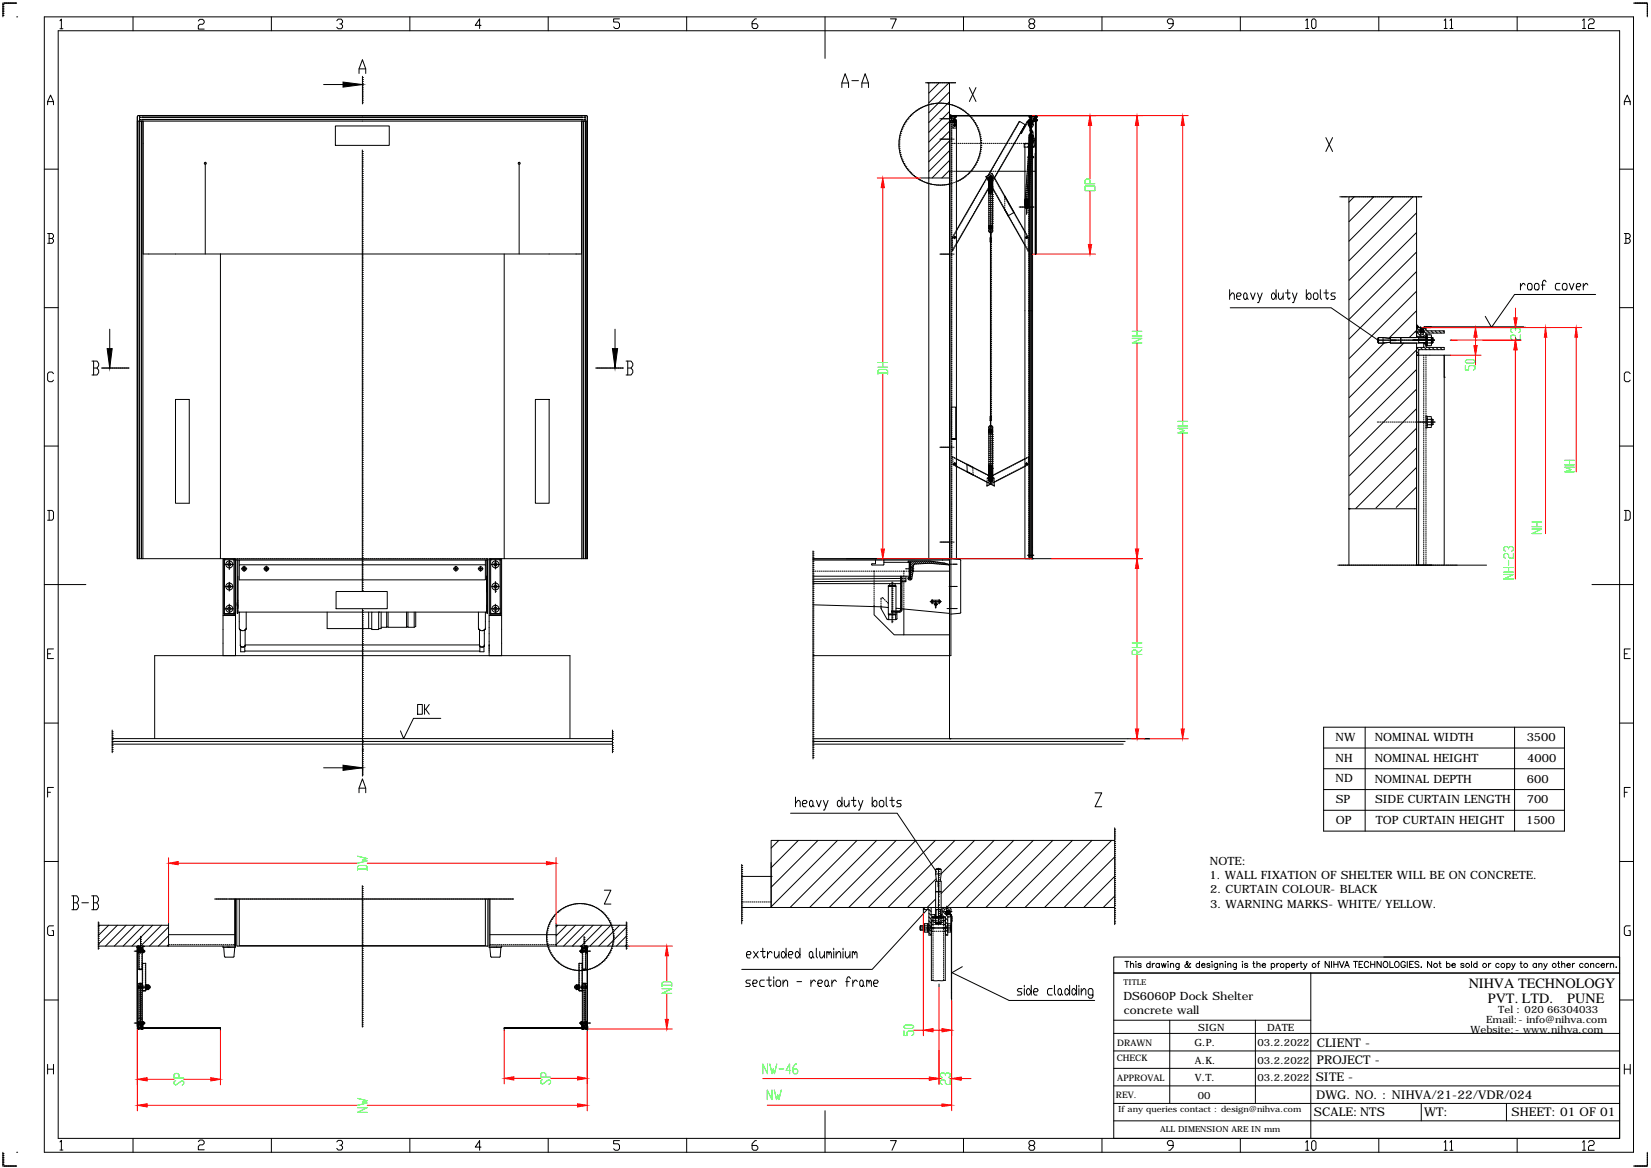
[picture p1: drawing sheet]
<svg xmlns="http://www.w3.org/2000/svg" width="594mm" height="420mm" viewBox="0 0 594 420" stroke-linecap="round" stroke-linejoin="round" font-family="sans-serif">
<defs><g id="words">
<g font-size="5.1">
<text x="528.5" y="355.3">NIHVA TECHNOLOGY</text>
<text x="535.4" y="360.7">PVT. LTD.</text>
<text x="564" y="360.7">PUNE</text>
</g>
<g font-size="4.3">
<text x="473.8" y="376.5">CLIENT -</text>
<text x="473.8" y="382.7">PROJECT -</text>
<text x="473.4" y="389">SITE -</text>
<text x="473.6" y="395.3">DWG. NO. : NIHVA/21-22/VDR/024</text>
<text x="472.8" y="401.6">SCALE:NTS</text>
<text x="512.5" y="401.5">WT:</text>
<text x="543.9" y="401.6">SHEET: 01 OF 01</text>
</g>
<g font-size="4.1">
<text x="480.6" y="266.5">NW</text>
<text x="494.7" y="266.6">NOMINAL WIDTH</text>
<text x="549.3" y="266.6">3500</text>
<text x="480.6" y="274">NH</text>
<text x="494.7" y="274">NOMINAL HEIGHT</text>
<text x="549.6" y="274">4000</text>
<text x="480.6" y="281.4">ND</text>
<text x="494.7" y="281.5">NOMINAL DEPTH</text>
<text x="549.4" y="281.5">600</text>
<text x="480.7" y="289">SP</text>
<text x="494.8" y="289">SIDE CURTAIN LENGTH</text>
<text x="549.4" y="289">700</text>
<text x="480.7" y="296.5">OP</text>
<text x="495.1" y="296.5">TOP CURTAIN HEIGHT</text>
<text x="549.1" y="296.5">1500</text>
<text x="435.4" y="311.3">NOTE:</text>
<text x="435.2" y="316.4">1. WALL FIXATION OF SHELTER WILL BE ON CONCRETE.</text>
<text x="435.5" y="321.4">2. CURTAIN COLOUR- BLACK</text>
<text x="435.4" y="326.5">3. WARNING MARKS- WHITE/ YELLOW.</text>
<text x="404.2" y="359.6">DS6060P Dock Shelter</text>
<text x="404.4" y="364.6">concrete wall</text>
</g>
<g font-size="3.6">
<text x="539.1" y="364.4">Tel : 020 66304033</text>
<text x="431.2" y="370.8">SIGN</text>
<text x="456" y="370.8">DATE</text>
<text x="529.2" y="371.5">Website:- www.nihva.com</text>
<text x="534.8" y="368">Email:- info@nihva.com</text>
<text x="429.8" y="376.4">G.P.</text>
<text x="452.5" y="376.4">03.2.2022</text>
<text x="430" y="382.6">A.K.</text>
<text x="452.5" y="382.7">03.2.2022</text>
<text x="430" y="388.9">V.T.</text>
<text x="452.5" y="389">03.2.2022</text>
<text x="431" y="395.2">00</text>
</g>
<g font-size="3.2">
<text x="402" y="376.2">DRAWN</text>
<text x="401.8" y="381.8">CHECK</text>
<text x="402" y="388.8">APPROVAL</text>
<text x="401.5" y="395.2">REV.</text>
</g>
<g font-size="3">
<text x="402.3" y="400.2">If any queries contact : design@nihva.com</text>
<text x="417.4" y="407.3">ALL DIMENSION ARE IN mm</text>
</g>
<text font-size="2.9" x="404.3" y="354.4">TITLE</text>
</g></defs>
<!-- layer: 1 -->
<g fill="none" stroke="#000" stroke-width=".36">
<path d="M1 1.6h.1M1 1.7h.1M1 2.3h.1M1 2.9h.1M1 3h.1M1 3.6h.1M1 4.2h.1M1 4.8h.1M1 4.9h.1M1 5.5h.1M1 5.6h.1M1 1.7v.5"/>
<path d="M1 2.4v.5M1 3v.5M1 3.7v.5M1 4.3v.5M1 5v.4M1 5.6v.5M1.5 1.1h-.5v.5M1.6 1.1h.1M1.6 1.1h.5M2.2 1.1h.1M2.3 1.1h.5M2.8 1.1h.1"/>
<path d="M2.9 1.1h.1M2.9 1.1h.6M3.5 1.1h.1M3.6 1.1h.5M4.1 1.1h.1M4.2 1.1h.5M4.8 1.1h.1M4.9 1.1h.1M4.9 1.1h.5M5.4 1.1h.1M5.5 1.1h.5M6 6.1h.1"/>
<path d="M15.9 6.1h571.9v408.4h-571.9zM20.9 11.1h561.9v398.4h-561.9zM21.6 7.5l.5-.6v3.4M21.6 10.3h1M47.9 6.1v5M71.4 7.5l.5-.5h1l.6 .5v.6l-.6 .6h-1l-.5 .6v1.2h2.1M97.6 6.1v5M121.2 7.5l.5-.6h1.1l.5 .6v.5l-.5 .6h-.6M122.8 8.6l.5 .6v.6l-.5 .5h-1.1l-.5-.5M147.5 6.1v5M173.1 9.1h-2.1l1.6-2.3v3.5M197.3 6.1v5"/>
<path d="M222.9 6.8h-2.1v1.1h1.6l.5 .6v1.2l-.5 .6h-1.1l-.5-.6M247.1 6.1v5M272.2 6.8h-.5l-1.1 1.1v1.8l.5 .6h1.1l.5-.6v-.6l-.5-.6h-1.6M296.9 6.1v14.9M320.4 6.8h2.1l-1.5 3.5M346.7 6.1v5M370.7 8.5l-.5-.6v-.6l.5-.5h1.1l.5 .5v.6l-.5 .6h-1.1l-.5 .6v.6l.5 .6h1.1l.5-.6v-.6l-.5-.6M396.5 6.1v5M422.1 8.5h-1.5l-.5-.6v-.6l.5-.5h1l.5 .5v1.8l-1 1.2h-.5M446.3 6.1v5M469.8 7.3l.6-.5v3.5M469.8 10.3h1.1"/>
<path d="M472.5 6.8h.5l.5 .5v2.4l-.5 .6h-.5l-.5-.6v-2.4zM496.1 6.1v5M519.7 7.3l.5-.5v3.5M519.7 10.3h1M521.7 7.3l.6-.5v3.5M521.7 10.3h1.1M545.9 6.1v5M569.5 7.3l.5-.5v3.5M569.5 10.3h1M571.6 7.3l.5-.5h1l.5 .5v.6l-.5 .6h-1l-.5 .6v1.2h2M587.8 1.1h.4M588.3 1.1h.1"/>
<path d="M588.4 1.1h.5M588.9 1.1h.1M589 1.1h.1M589.1 1.1h.5M589.6 1.1h.1M589.7 1.1h.5M590.2 1.1h.1M590.3 1.1h.1M590.3 1.1h.5M590.9 1.1h.1M591 1.1h.1M591 1.1h.5"/>
<path d="M591.6 1.1h.1M591.6 1.1h.5M592.2 1.1h.1M592.3 1.1h.4v.5M592.7 1.6h.1M592.7 1.7h.1M592.7 2.3h.1M592.7 2.9h.1M592.7 3h.1M592.7 3.6h.1M592.7 4.2h.1M592.7 4.8h.1"/>
<path d="M592.7 4.9h.1M592.7 5.5h.1M592.7 5.6h.1M592.7 1.7v.5M592.7 2.4v.5M592.7 3v.5M592.7 3.7v.5M592.7 4.3v.5M592.7 5v.4M592.7 5.6v.5M17.1 37.7v-1.2l1.1-2.3 1 2.3v1.2M17.1 36.5h2.1"/>
<path d="M116.4 30.4h14M129.2 26.4v-1.6l1.2-3.3 1.2 3.3v1.6M129.2 24.8h2.4M130.4 27.9h.1M130.4 28.6h.1M130.4 29.3h.1M130.4 30h.1M130.4 30.7h.1M130.4 31.4h.1M130.4 32.1h.1M130.4 32.8h.1M130.4 33.5h.1"/>
<path d="M130.4 34.2h.1M130.4 34.9h.1M130.4 35.6h.1M130.4 36.3h.1M130.4 37h.1M130.4 27.4v.4M130.4 28v1.2M130.4 29.4v6.1M130.4 35.6v1.3M130.4 37v.4M302.9 31.5v-1.6l1.2-3.4 1.2 3.4v1.6M302.9 29.9h2.4"/>
<path d="M306.5 29h2.4M310.1 31.5v-1.6l1.2-3.4 1.2 3.4v1.6M310.1 29.9h2.4M329.9 39.7l-.5 .3M329.9 39.7h.1M330.5 39.3l-.5 .3M330.5 39.3h.1M331.1 39l-.5 .3M331.1 38.9h.1M331.7 38.6l-.5 .3M331.8 38.6h.1M332.3 38.3l-.5 .3"/>
<path d="M332.4 38.3h.1M333 38.1l-.6 .2M333 38.1h.1M333 29.8h2.4M333.6 29.8h.1M333.6 37.8l-.5 .2M333.7 37.8h.1M334.2 29.8v34.2h7.5v-34.2M334.3 37.6l-.6 .2M334.3 37.6h.1M334.4 29.8l-.2 .2M334.8 29.8h.1"/>
<path d="M335 37.5l-.6 .1M335 37.4h.1M335.5 29.8h.1M335.6 29.8h1.2M335.6 37.4h-.5M335.7 37.4h.1M336.2 29.8h.1M336.3 37.2l-.5 .1M336.4 37.2h.1M336.9 29.8h.1M337 29.8h1.2M337 37.1l-.5 .1"/>
<path d="M337.1 37.1h.1M337.6 29.8h.1M337.7 37.1h-.6M337.8 37.1h.1M337.8 37.1h.6M337.9 29.8l-3.7 3.7M338.3 29.8h.1M338.4 29.8h1.2M338.5 37.1h.1M338.5 37.1h.6M339 29.8h.1M339.2 37.1h.1"/>
<path d="M339.2 37.1l.6 .1M339.7 29.8h.1M339.8 29.8h1.2M339.9 37.2h.1M339.9 37.2l.6 .1M340.4 29.8h.1M340.6 37.3h.1M340.6 37.3l.6 .1M341.1 29.8h.1M341.2 29.8h.8M341.2 37.4h.1M341.3 37.4l.6 .2"/>
<path d="M341.5 29.8l-7.3 7.2M341.7 33.1l-7.5 7.5M341.7 36.6l-7.5 7.5M341.9 37.6h.1M342 37.6l.5 .1M342.1 29.8h.1M342.1 29.8h1.3M342.6 37.8h.1M342.6 37.8l.6 .2M342.8 29.8h.1M343.3 38h.1M343.3 38l.6 .2"/>
<path d="M343.5 29.8h.1M343.5 29.8h.4M343.9 38.2h.1M343.9 38.3l.6 .2M344.5 38.5h.1M344.6 38.6l.5 .2M345.2 38.8h.1M345.2 38.9l.5 .3M345.8 39.2h.1M345.8 39.2l.5 .4M346.4 39.6h.1M346.4 39.6l.5 .3"/>
<path d="M346.9 40h.1M347 40l.5 .4M348.8 31.5l2.4 5M351.2 31.5l-2.4 5M584.5 37.7v-1.2l1-2.3 1.1 2.3v1.2M584.5 36.5h2.1M49.4 43.6h161.9M49.5 43.6v157.4M50.1 43.6v157.4M50.2 43h.4M50.2 41.7h.4M50.2 43.1h.4"/>
<path d="M50.2 42.2h.4M50.2 42.3h.4M50.2 41.6v.5M50.2 42.6v.3M50.2 43.3v.3M50.8 43.6v157.4M50.9 43.6v157.4M51 43h158.7M51 41.7h158.7M51 43.1h158.7M51 42.2h158.7M51 42.3h158.7"/>
<path d="M51.4 43.6v157.4M51.5 43.6v47.8h27.8M73.9 58.8v32.6M120.7 45.3h19.4v7h-19.4zM130.4 59.4h.1M130.4 58.7h.1M130.4 58h.1M130.4 57.3h.1M130.4 56.6h.1M130.4 55.9h.1M130.4 55.2h.1M130.4 54.5h.1"/>
<path d="M130.4 53.9v.6M130.4 54.6v1.3M130.4 56v1.2M130.4 57.4v3.6M186.8 58.8v32.6M209.2 43.6v47.8h-129.9M209.3 43.6v157.4M209.8 43.6v157.4M209.9 43.6v157.4M210.1 43h.5M210.1 41.7h.5M210.1 43.1h.5"/>
<path d="M210.1 42.2h.5M210.1 42.3h.5M210.6 41.6v159.4M210.7 43.6v157.4M211.1 43.6v157.4M211.3 42.1v158.9h-2M323.5 52.1h.1M323.5 52.2v.6M323.5 50.7h.1M323.5 51.4h.1M323.5 52.8h.1M323.5 50.8v.6"/>
<path d="M323.5 51.5v.6M323.5 52.9v.6M323.5 53.5h.1M323.6 50.1h.1M323.6 50.1l-.1 .6M323.6 53.6l.1 .6M323.7 49.3h.1M323.7 54.2h.1M323.7 49.4l-.1 .6M323.7 54.2l.1 .6M323.8 48.7l-.1 .6M323.8 54.9h.1"/>
<path d="M323.8 55l.1 .5M323.8 48.7h.1M324 55.6h.1M324 48l-.2 .6M324 55.6l.1 .6M324 48h.1M324.1 56.2h.1M324.2 47.3h.1M324.2 47.4l-.2 .5M324.2 56.3l.1 .6M324.3 56.9h.1M324.4 46.7l-.2 .6"/>
<path d="M324.4 57l.2 .5M324.4 46.7h.1M324.6 57.5h.1M324.6 46.1l-.2 .5M324.6 57.6l.3 .5M324.7 46h.1M324.9 58.2h.1M324.9 45.4l-.2 .6M324.9 58.2l.3 .6M325 45.4h.1M325.2 58.8h.1M325.2 58.9l.3 .5"/>
<path d="M325.3 44.8h.1M325.3 44.8l-.3 .6M325.6 59.4h.1M325.6 59.5l.3 .5M325.6 44.2l-.3 .5M325.7 44.2h.1M326 43.6h.1M326 43.6l-.3 .5M326.4 43.1l-.4 .4M326.4 43h.1M326.8 42.5l-.3 .5M326.8 42.5h.1"/>
<path d="M327.3 42l-.4 .4M327.3 41.9h.1M327.8 41.4h.1M327.8 41.5l-.5 .4M328.2 41l-.4 .4M328.3 41h.1M328.8 40.5l-.5 .4M328.8 40.5h.1M329.3 40.1h.1M329.3 40.1l-.4 .4M338.2 50.1h.3M338.2 42.7h1.3"/>
<path d="M338.5 50.1h.1M338.6 50.1h3.3M338.9 42.7h.1M339.2 50.1h.1M339.5 42.7h.1M339.6 42.7h1.3M339.9 50.1h.1M340.3 42.7h.1M340.6 50.1h.1M340.9 42.7h.1M341 42.7h1.9M341.3 50.1h.1"/>
<path d="M341.6 42h.9M341.7 41.8v.6h.6v1h-.6M341.7 44.8v1M341.7 41.3l.2 .3-.2 .2zM341.7 42.7h.1M341.7 41.4h.1M341.7 41.5h.1M341.7 41.6l.1-.1-.1 .2M341.7 41.7l.2-.2-.2 .3M341.7 41.6h.1M341.7 41.7v159.8M341.7 41.7h.1"/>
<path d="M341.7 41.7v.1M341.7 41.4l.2 .2M341.7 40.1l-7.5 7.5M341.7 47.2l-7.5 7.4M341.7 50.7l-7.5 7.5M341.7 54.2l-7.5 7.5M341.7 57.7l-6.3 6.3M341.7 41.7h30.5M341.8 41.5h.5M341.8 41.6h.2v.8M341.8 41.5h-.1M341.8 41.5v.1"/>
<path d="M341.8 42.1l-.1 .1M341.8 42l.3 .3 .2-.3M341.8 41.6l-.1-.1 .1 .1M341.8 41.6l-.1 .2M341.9 43.7v.4h-.2h1.6M341.9 44.1v156.9M341.9 43.8l-.2 .2M341.9 43.4l-7.7 7.7M342 41.6l-.3 .3M342 43.6h-.1M342 42.3l-.1 .1M342 42h.1"/>
<path d="M342 41.3v1M342 42.3h.1M342.1 41.8l.1 .2-.2-.1 .2-.1M342.1 41.7h.1M342.1 41.7l-.3 .3M342.1 41.6v.1M342.2 41.8l-.2 .1 .2 .2M342.2 41.7l-.2 .3h.4M342.2 41.7h.1M342.3 41.7h.1M342.3 41.7l-.1 .1M342.3 41.8l-.2 .3"/>
<path d="M342.3 43.4l-.2 .2M342.3 41.8l.1 .1M342.3 41.6l-.1 .1M342.3 41.9h.1M342.3 50.1h.4M342.3 41.5v.1M342.3 41.7v.3M342.3 44.1v.2M342.3 44.7v.3M342.3 45.4v.4M342.3 46.2v.3M342.3 46.9v.4"/>
<path d="M342.3 47.6v.4M342.3 48.4v.3M342.3 49.2v.3M342.3 49.9v.3M342.3 50.6v.4M342.3 51.4v.3M342.3 52.1v.4M342.3 52.9v.3M342.3 53.6v.4M342.3 54.4v.3M342.3 55.1v.4M342.3 55.9v.3"/>
<path d="M342.3 56.6v.4M342.3 57.4v.3M342.3 58.1v.4M342.3 58.9v.3M342.3 59.6v.4M342.3 50.3h.2M342.3 49.8h.2M342.3 42h.1M342.4 41.9v.1M342.4 41.6h.1M342.4 41.6h.7M342.4 41.6l.1 .1"/>
<path d="M342.4 41.6l-.1 .1M342.4 41.5l-.1 .1M342.5 51.6h.3M342.5 41.8l-.2 .1M342.5 44.1v.2M342.5 44.7v.3M342.5 45.4v.4M342.5 46.2v.3M342.5 46.9v.4M342.5 47.6v.4M342.5 48.4v.3M342.5 49.2v.3"/>
<path d="M342.5 49.9v.3M342.5 50.6v.4M342.5 51.4v.3M342.5 52.1v.4M342.5 52.9v.3M342.5 53.6v.4M342.5 54.4v.3M342.5 55.1v.4M342.5 55.9v.3M342.5 56.6v.4M342.5 57.4v.3M342.5 58.1v.4"/>
<path d="M342.5 58.9v.3M342.5 59.6v.4M342.5 42.8l-.2 .2M342.5 42.4l-.2 .2M342.5 43.2l-.2 .2M342.5 41.8l.1 .1M342.6 41.9h1.6v.2h-1.7v1.3h.5M342.6 43.4l-.2 .2M342.7 41.9l-.5 .5M342.9 43.8h1.3M342.9 43.6h1.3v2.5h-1.3zM342.9 42.7h.1"/>
<path d="M343 42.7h.3M343 43.4l-.2 .2M343 41.6h29.3M343 43.4h.8M343.1 41.6h.1M343.1 50.1h.2M343.1 41.9l-.2 .2M343.1 45.1h.8M343.2 43.3h.1M343.2 43.8h.7v.5h-.7zM343.2 44.9h.7v.4l-.4 .2-.3-.2zM343.2 51.6h.4"/>
<path d="M343.2 43h.6M343.2 43l-.1 .4M343.2 43h.1M343.3 43h.1M343.3 43.4v.4M343.3 45.1l.2 .2M343.3 41.9v.2M343.3 42.9v.9M343.3 43.1h-.1M343.4 43h.1M343.4 42.9h.3v.9v-.4M343.4 43.4v.4"/>
<path d="M343.4 43h.3M343.4 43v.4M343.4 43.4l-.3 .2M343.4 43.3h.3M343.4 41.9l-.2 .2M343.5 43.4l.7 .2h-2.2M343.5 45.1h.1M343.5 43v.8M343.5 42.3h.1M343.5 44.3h.1M343.5 43.7h.1M343.5 42.9h.1"/>
<path d="M343.5 41.7v1.9M343.5 43.7v1.8M343.6 44.9l.1 .2M343.7 43h.1M343.7 43.4l-.2 .2M343.7 43.1h-.3M343.7 43v.4M343.7 45.1h.1M343.7 44.1h.5v156.9M343.7 41.9v.2M343.8 41.9l-.2 .2M343.8 43l.1 .1"/>
<path d="M343.8 43h.1M343.9 43.1l-.2 .2M343.9 43.1h-.2M343.9 51.6h.4M344 43.4l-.1 .2M344.1 41.9l-.2 .2M344.7 51.6h.3M345.4 51.6h.4M346.2 51.6h.3M346.9 51.6h.4M347.5 40.4h.1M347.5 40.4l.5 .4"/>
<path d="M347.7 51.6h.3M348 40.8h.1M348.1 40.9l.4 .4M348.4 51.6h.4M348.5 41.3h.1M348.6 41.4l.4 .4M349 41.8h.1M349.1 41.8l.3 .5M349.2 51.6h.3M349.5 42.3h.1M349.5 42.4l.4 .5M349.9 42.9h.1"/>
<path d="M349.9 51.6h.4M350 42.9l.3 .5M350.3 43.4h.1M350.3 43.5l.4 .5M350.7 51.6h.3M350.7 44.1l.4 .5M350.7 44h.1M350.7 59.7l-.3 .4M350.8 59.6h.1M351.1 44.6h.1M351.1 59.1l-.3 .5M351.1 59h.1"/>
<path d="M351.1 44.7l.3 .5M351.4 45.2h.1M351.4 51.6h.4M351.4 58.4l-.3 .5M351.4 45.3l.3 .5M351.4 58.4h.1M351.7 57.8l-.3 .5M351.7 45.9h.1M351.7 57.8h.1M351.7 45.9l.2 .6M351.9 46.5h.1M351.9 57.2l-.2 .5"/>
<path d="M351.9 46.5l.3 .6M352 57.1h.1M352.2 51.6h.3M352.2 47.2l.2 .6M352.2 47.2h.1M352.2 56.5l-.2 .6M352.2 56.4h.1M352.4 55.8h.1M352.4 47.9h.1M352.4 55.9l-.2 .5M352.4 47.9l.2 .5M352.6 55.1h.1"/>
<path d="M352.6 48.6l.1 .5M352.6 48.5h.1M352.6 55.2l-.2 .5M352.7 54.5l-.1 .5M352.7 54.4h.1M352.7 49.2h.1M352.7 49.2l.1 .6M352.8 53.7h.1M352.8 49.9l.1 .6M352.8 49.9h.1M352.8 53.8l-.1 .6M352.9 53.1l-.1 .6"/>
<path d="M352.9 53.1h.1M352.9 51.3h.1M352.9 50.6h.1M352.9 51.6h.4M352.9 50.6v.6M352.9 52.4v.6M353 52.3h.1M353 51.3v1M353.6 51.6h.4M354.4 51.6h.3M355.2 51.6h.3M355.9 51.6h.4"/>
<path d="M356.6 51.6h.4M357.4 51.6h.3M357.9 59.3l-.2 .4M358.1 51.6h.4M358.3 58.7l-.2 .3M358.6 58.1l-.1 .2M358.9 51.6h.3M359 57.4l-.2 .3M359.4 56.7l-.2 .3M359.6 51.6h.4M359.8 56.1l-.2 .3M360.2 55.5l-.3 .3"/>
<path d="M360.2 59.7l-.2 .3M360.4 51.6h.3M360.5 54.8l-.2 .3M360.6 59.1l-.2 .3M360.9 54.2l-.2 .3M361 58.4l-.2 .3M361.1 51.6h.4M361.3 53.5l-.2 .3M361.3 57.8l-.1 .3M361.6 52.9l-.1 .3M361.7 57.1l-.1 .3M361.9 51.6h.8"/>
<path d="M362 52.2l-.1 .3M362.1 56.4l-.2 .4M362.4 51.6l-.2 .3M362.4 55.8l-.1 .3M362.7 50.9l-.1 .3M362.8 55.2l-.1 .3M363.1 51.6h.4M363.1 50.3l-.1 .3M363.2 54.5l-.2 .3M363.5 49.6l-.2 .3M363.6 53.9l-.2 .3M363.8 51.6h.4"/>
<path d="M363.9 49l-.2 .3M364 53.2l-.2 .3M364.3 48.4l-.2 .3M364.3 52.6l-.2 .3M364.6 51.6h.9M364.6 47.7l-.2 .3M364.7 51.9l-.2 .4M365 47l-.2 .3M365.1 51.3l-.2 .3M365.4 46.4l-.2 .3M365.4 50.6l-.1 .3M365.7 45.7l-.1 .4"/>
<path d="M365.8 50l-.1 .3M365.9 51.6h.4M366.1 45.1l-.1 .3M366.2 49.3l-.2 .3M366.5 44.5l-.2 .3M366.6 48.7l-.2 .3M366.6 51.6h.4M366.9 48.1l-.1 .3M366.9 43.7l-.2 .4M367.3 47.4l-.2 .3M367.4 47.6h.1M367.4 51.6h.3"/>
<path d="M367.7 46.8l-.2 .2M368.1 46.1l-.2 .3M368.2 51.6h.3M368.5 45.5l-.3 .3M368.5 51.7h1.6v1.2h-1.6zM368.8 52.5v148.5h2.7M368.8 52.1v-.5h2.7v149.4M368.8 44.8l-.2 .3M368.9 51.6h.3M369.6 51.6h.4M369.7 52.8h.9M369.7 56.5h1.1"/>
<path d="M369.8 44l-2.3 4.1-.3-.2 .2-.3M369.8 59.5h.1M369.9 58.8h.1M369.9 58.9l-.2 1.9M369.9 43.6l-2.5 4M369.9 58.1h.1M369.9 43.7l.3 1.4 .4 .3M369.9 44.8h1.9M369.9 57.5h.1M369.9 57.5v1.3M370 56.7h.1M370 56.1l-.1 1.3"/>
<path d="M370 44.6l.2 .7 .5 .4M370.1 56.1h.1M370.1 52.9h.6M370.1 51.7h.6M370.1 55.3h.1M370.1 44.3h.1M370.1 44.3l.1 .8 .4 .2 .4-.2v-.8M370.1 43.7l.2 1.2M370.1 43.9h1.1M370.1 54.7h.1M370.1 56.5h.1M370.1 43.9l.6 .1"/>
<path d="M370.1 43.9l-.3 .1M370.1 51.6v.4M370.1 52.4v.3M370.1 53.1v.4M370.1 54.6v.4M370.1 55.3v.4M370.1 56.1v.3M370.1 56.9v.3M370.1 57.6v.3M370.1 58.3v.4M370.1 59.1v.4M370.1 59.8v.4"/>
<path d="M370.2 48.7h.7v.4h-.4M370.2 53.9h.1M370.2 54l-.1 2M370.2 44.3l-.2 .4M370.2 53.3h.1M370.3 52.3h.4M370.3 52.6l-.2 1.6M370.3 59.5l-.1 1.3M370.3 44.2h.1M370.3 52.6h.1M370.3 59.5h.1M370.3 44.2h-.1"/>
<path d="M370.3 44.9l.2 .2M370.4 49.1h.1M370.4 49.3h.1M370.4 51.3h.1M370.4 51.1h.1M370.4 50.9h.1M370.4 50.7h.1M370.4 50.5h.1M370.4 50.3h.1M370.4 50.1h.1M370.4 49.9h.1M370.4 49.7h.1"/>
<path d="M370.4 49.5h.1M370.4 49.3v2.1M370.4 51.9h.1M370.4 58.8h.1M370.4 49.1v.2M370.4 51.4v149.6M370.4 51.9l-.1 .6M370.4 51.2v.2M370.4 51v.2M370.4 50.9v.2M370.4 50.6v.3M370.4 50.5v.2"/>
<path d="M370.4 50.3v.2M370.4 50.1v.2M370.4 49.9v.2M370.4 49.7v.2M370.4 49.5v.2M370.4 49.3v.2M370.4 44.1l-.1 .1M370.4 51.4h.1M370.4 51.3l.5-.1v.2h-.5M370.4 51.1l1 .1M370.4 50.9l1 .1M370.4 50.7l1 .1"/>
<path d="M370.4 50.5l1 .1M370.4 50.3l1 .1M370.4 50.1l1 .1M370.4 49.9l1 .1M370.4 49.7l1 .1M370.4 49.5l1 .1M370.4 58.1h.1M370.4 44.2l.3 .2M370.4 44.1h.1M370.4 44.4h.1M370.4 44.1v.1M370.4 57.4h.1"/>
<path d="M370.4 57.5l-.1 1.9M370.5 56.7h.1M370.5 52.2v.2zM370.5 45.1h.1M370.5 56.1l-.1 1.2M370.5 41.9l-.1 .2M370.6 43.4v-1.3h.6v1.3M370.6 56h.1M370.6 47h.1M370.6 41.6h.6M370.6 44h.2M370.6 45.5l.5 2 .3-.1"/>
<path d="M370.6 55.3h.1M370.6 41.6h.1M370.6 52.3h.1M370.6 45.8v1.2M370.7 42.8v.6M370.7 54.6h.1M370.7 43.4l.2 .2M370.7 43.4l.2 .3M370.7 45.8h.1M370.7 43.2l-.7 .2 .1 .9M370.7 43.2h.1M370.7 47h.4"/>
<path d="M370.7 54.7l-.1 1.2M370.7 43.5l-.1 .1M370.7 44.4l-.2 .7M370.7 45.8h-.1M370.7 44h.5M370.7 44v.8M370.7 44h.2M370.7 41.9l.2 .2M370.7 52.8h.1M370.7 53.9h.1M370.7 41.9v.2M370.7 44.8l.3 .1"/>
<path d="M370.7 41.7v.2h.4v-.2M370.7 44l.1 .2M370.7 44h.4M370.7 43.3l.2 .2M370.7 44.8h.4M370.7 42.1v.5M370.7 44.4h.5M370.7 43.6h-.8M370.7 43.4l-.4-.1-.1 .3M370.7 41.6l-.2 .1 .2 .2M370.7 44l-.2 .2M370.7 44.2l-.1 .1"/>
<path d="M370.7 43.7v-.8v1.1M370.7 43.7v1.2M370.7 45.1v.7M370.7 45.8v2.8M370.7 53.2h.1M370.7 45.1h.1M370.7 42.1h.3v.5M370.7 45.1l.3 .1M370.7 51.6v149.4M370.7 52.8h1.3M370.7 53.3v1.2M370.7 48.3h.3z"/>
<path d="M370.7 45.4h.3M370.7 48.6h.3M370.7 43.7h.1M370.7 44.3l.1 .1M370.7 44.3h.2M370.7 48.1h.5M370.8 44h.1M370.8 48l-.4 .4 .1 .7M370.8 44.4h.4M370.8 51.6h-.4v149.4M370.8 43.6v.1M370.8 48.3l-.4 .8"/>
<path d="M370.8 47h.2M370.8 43.8l-.1 .5M370.8 45.1h-.3M370.8 45.1l.6 2.3M370.8 45.1l-.3-.1 .2 .5M370.8 59.5h.1M370.8 52.5h.1M370.8 44h.6M370.8 59.5l-.1 .6M370.8 52.6l-.1 .6M370.8 43.4l-.1 .1M370.9 58.7h.1"/>
<path d="M370.9 51.8h.1M370.9 56.5h.1M370.9 44.4l-.1 .7M370.9 51.9l-.1 .6M370.9 43.9v.5M370.9 41.5v.4M370.9 41.8v.7v-.6M370.9 41.9h.2M370.9 44v.2M370.9 45.4v.8v-.4M370.9 44.4h.1M370.9 44.3v1.1"/>
<path d="M370.9 45.8h.1M370.9 43.6v.4M370.9 43.7h.1M370.9 45.4l-.2 .1M370.9 45.4h.1M370.9 45.4l.1 .5h-.3l-.1-.4M370.9 43.6h1M370.9 48.2v.5h.7M370.9 58.1h.1M370.9 49.1l-.5 .2M370.9 47.9v.3M370.9 49.1h.1"/>
<path d="M370.9 45.7l-.2 .1M370.9 43.8h.1M370.9 42.2l1.4-.1 .1 .5h-.3M370.9 41.9l-.2 .2M370.9 46.5v.8M370.9 47.7v.2M370.9 41.9h-.6l.4 .5M370.9 56.5h1.1M370.9 58.1l-.1 1.3M370.9 43.7l.1 .5M370.9 45.8h-.2M370.9 44.3l-.1 .1"/>
<path d="M370.9 43.7l.1 .1M370.9 43.7v.6M371 57.3h.1M371 49.2l-.1 .3 .5-.1M371 56.7h.1M371 44.3h.1M371 47h.2M371 56.7l-.1 1.3M371 43.4l-.7-.4-.4 .7M371 43.7v1.2M371 42.9v.8zM371 46.7v.8"/>
<path d="M371 48.1l.8 2.5M371 48.1l-.1-.7 .7-.2 .6 3.3M371 45.2l.2 1.8M371 48.1v.5h-.3M371 43.7h-.2M371 45.8h.1M371 45.8v.5M371 47.9v.2M371 43.7h.1M371 43.7l.1 .6M371.1 48.3l.1 .1M371.1 45.8h.1"/>
<path d="M371.1 43.6l-.1 1.3M371.1 44h.1M371.1 55.9h.1M371.1 51.6v149.4h.4M371.1 44.2l.1 .1M371.1 44v.2M371.1 41.9h1.1M371.1 56l-.1 .6M371.1 44.2l-.2 .1M371.1 41.6l.1 .3-.2 .2 .1-.2M371.1 41.7h-.3M371.1 44.3h-.2"/>
<path d="M371.1 44.3h-.5l.2 .1M371.1 43.7l-.4-.1v.3M371.1 55.3h.1M371.1 41.9v.7M371.1 42.9v.5M371.1 43.7v.2M371.1 44.3l.1 .5M371.1 44.3l-.3 .1M371.1 44.3h.1M371.1 43.4l-.1 .2M371.2 43.7h-.2M371.2 44h.1"/>
<path d="M371.2 43.9h.1M371.2 54.6h.1M371.2 43.7l-.1 .6M371.2 54.6l-.1 1.3M371.2 44h-.1M371.2 43.4h-.1M371.2 44.4l.2 .5-.3 .4M371.2 44.7l-.3 .6M371.2 44v.2M371.2 53.9h.1M371.2 44.3h.1M371.2 48.4l.1 .3"/>
<path d="M371.2 53.2h.1M371.2 53.2v1.3M371.3 44.3h-.2M371.3 44.2h-.1M371.3 48.7h.1M371.3 51.6v149.4M371.3 48.7l-.3 .3M371.3 52.5h.1M371.3 49h.1M371.3 52.5v.6M371.4 52.8h.1M371.4 56.5h.1"/>
<path d="M371.4 51.7v-.3h-.5v.4M371.4 51.8h.1M371.4 51.2h.1M371.4 51h.1M371.4 50.8h.1M371.4 50.4h.1M371.4 50.2h.1M371.4 50h.1M371.4 49.8h.1M371.4 49.6h.1M371.4 49.4h.1M371.4 44.2l-.2 .2"/>
<path d="M371.4 51.8l-.1 .6M371.4 51.2l-1 .1M371.4 51l-1 .1M371.4 50.8l-1 .1M371.4 50.6l-1 .1M371.4 50.4l-1 .1M371.4 50.2l-1 .1M371.4 50l-1 .1M371.4 49.8l-1 .1M371.4 49.6l-1 .1M371.4 49.4l-1 .1M371.4 49.2h-.4"/>
<path d="M371.4 44h.1M371.4 49l-.4 .2M371.4 49.2h.1M371.4 47.4l-.3 .1M371.4 50.6h.1M371.4 49.2v2.2M371.4 51.4h.1M371.4 49.2l.1 .2M371.4 49.1v.1M371.4 44.2h.1M371.4 44l.1 .1M371.4 44.4h.1"/>
<path d="M371.4 47.4v.4l-.3-.3M371.4 51.2v.2M371.4 50.9v.3M371.4 50.7v.2M371.4 50.6v.2M371.4 50.3v.3M371.4 50.2v.2M371.4 50v.2M371.4 49.8v.2M371.4 49.6v.2M371.4 50.9h.1M371.4 50.7h.1"/>
<path d="M371.4 50.3h.1M371.5 48.4l-.1 .6M371.5 49.4l-.1 .2M371.5 49.4h-.1M371.5 43.4l-.2 .2M371.5 44.1h.1M371.5 44.1a.91 .91 0 0 1 .3 1 .91 .91 0 0 1-.7 .6M371.5 52.5l.3 .2-.1 .3zM371.5 56.5h.1M371.6 41.9l-.2 .2M371.6 43.9l-.5 .1M371.6 56.3v.5"/>
<path d="M371.6 47.6l-.6 .1M371.7 56.2v.6M371.8 50.6h.1M371.8 41.6h.3M371.8 41.6h.1M371.8 48.9l-.4 .1M371.8 48.8l.1 .1M371.8 43.1l-.1 .1M371.8 43.4l-.1 .2M371.9 43.6l-1-.2v-.5v2.1M371.9 43.6h.1M371.9 42.7l-.2 .2"/>
<path d="M371.9 43.5v.1M371.9 43.2h1.3M372 41.9l-.2 .2M372.1 42.6v.2M372.1 42.6l-.4 .1v.7l-1.4 .2 .1-.2M372.1 42.6h.1M372.1 42.8v.4M372.1 49.9l-.5 .1M372.1 43.2h.1M372.1 43.3v.4M372.1 43.2l.2 .1M372.2 41.7h.4"/>
<path d="M372.2 41.7v.2M372.2 42h1M372.3 42.6l-.2 .2M372.3 43.1h-.1M372.3 41.6h.1M372.3 43.4l.2 .2M372.3 43.1v.3M372.3 43.2v.2h.8M372.3 41.5l-30.5 .1M372.3 43.1h.8M372.3 43.4h.2M372.3 41.5l.1 .1"/>
<path d="M372.3 41.6l-.1 .1M372.4 42.8h-.6l.1 1.1h-.8M372.4 42.8l-.1 .3M372.4 41.6l.2 .2M372.4 41.6l.3 .2M372.4 41.8h.9M372.4 42.9l.2-.1v.2M372.4 41.8l-.3 .3M372.4 41.7h.1M372.4 42.1l-.1 .1M372.5 41.8l.2 .2M372.5 43.1v.3"/>
<path d="M372.5 43.4h.1M372.6 41.8v.5M372.6 43.4v18.2M372.6 43.5h.1M372.6 43.2h.1M372.6 43.1v.3M372.6 41.8l-.2 .1M372.6 41.8v.3l-.2-.2M372.6 41.7v.1M372.6 42.3v.8M372.6 43.4v.1M372.6 43.4l-.2 .2"/>
<path d="M372.6 43l-.1 .1M372.6 43.4h.1M372.6 41.7h.1M372.6 42.6v.8M372.6 43.4h.2M372.6 42.6l.2-.1-.2 .5M372.6 43.4v48l.2-48M372.6 54.8l-.1 36.6h.3M372.6 52.4l.2-.2-.6-1.7-.4 .1 .6 2.4M372.6 47.2v.3M372.6 43h.2M372.6 48.4v.4"/>
<path d="M372.6 47v.3M372.6 59.9v.3M372.6 59.7v.3M372.6 59.5l.2 .1M372.6 59.2v.3M372.6 59v.4M372.6 58.8l.2 .1M372.6 58.4v.3M372.6 58.2l.2 .1M372.6 58v.3M372.6 57.8l.2 .1M372.6 57.5l.2 .2"/>
<path d="M372.6 57.3v.4M372.6 57.1v.4M372.6 56.9v.3M372.6 56.7v.3M372.6 56.5v.3M372.6 56.3v.3M372.6 56.1v.3M372.6 55.9v.3M372.6 55.6v.4M372.6 55.4v.4M372.6 55.2v.4M372.6 54.6v.7"/>
<path d="M372.6 54.4v.3M372.6 54.2v.3M372.6 53.9v.4M372.6 53.7v.4M372.6 53.5v.4M372.6 53.3v.4M372.6 53.1v.3M372.6 52.9v.3M372.6 52.7v.3M372.6 52.5v.3M372.6 52.3v.3M372.6 51.8v.4"/>
<path d="M372.6 51.6v.4M372.6 51v.7M372.6 51.2v.3M372.6 50.8v.3M372.6 50.6v.3M372.6 50.3v.4M372.6 50.1v.4M372.6 49.9v.4M372.6 49.7v.4M372.6 49.5v.3M372.6 49.3v.3M372.6 49.1v.3"/>
<path d="M372.6 48.9v.3M372.6 48.7v.3M372.6 48.2v.4M372.6 48v.4M372.6 47.4v.7M372.6 47.6v.3M372.6 46.8v.3M372.6 46.5v.4M372.6 46.3v.4M372.6 46.1v.4M372.6 45.9v.3M372.6 45.7v.3"/>
<path d="M372.6 45.5l.2 .1M372.6 45.3l.2 .1M372.6 45.1v.3M372.6 44.8l.2 .2M372.6 44.6l.2 .2M372.6 44.4v.4M372.6 43.8l.2 .6M372.6 44v.3M372.6 43.6l.2 .1M372.6 43h.1M372.6 43v.1M372.6 42.3l-.2 .2"/>
<path d="M372.7 42h.1M372.7 41.6l.4 .2-.1 1.2M372.7 41.7h.1M372.7 42.9h.1M372.7 43.4h.1M372.7 43h.1M372.7 41.5l-.1 .9M372.7 42.9v.3M372.7 43.4l.1 .1M372.7 41.8l-.2 .2M372.7 41.7v.3l-.3-.1M372.7 41.7a.28 .28 0 0 1 .3 .3 .28 .28 0 0 1-.3 .3 .28 .28 0 0 1-.3-.3v-.3"/>
<path d="M372.7 43h-.1M372.7 41.6v.1M372.8 43.5h.1M372.8 42.4l-.1 .4M372.8 42.4v.7M372.8 43.4v.1M372.8 58.3l-.2 .6M372.8 43.6l-.2 .1M372.8 43.8l-.2 .1M372.8 44.4l-.2 .1M372.8 44.8l-.2 .2M372.8 45.1l-.2 .1"/>
<path d="M372.8 45.5l-.2 .1M372.8 45.7l-.2 .1M372.8 57.7l-.2 .2M372.8 57.9l-.2 .2M372.8 59l-.2 .2M372.8 59.6l-.2 .1M372.8 43l-.1 .4M372.8 43l.1 .1M372.9 41.8h.1M372.9 43.1h.2M372.9 43.4h.2M372.9 43.4h-.1"/>
<path d="M372.9 43.1v.3M372.9 43.2h-.2v.5M372.9 41.6l-.1 .2M372.9 43.4l-.1 .1M373 43l.1 .1M373 42.6l-.2 .2M373 43l-.1 .1M373.1 43.4l-.3 .1M373.1 43.1l-.5 .1M373.1 41.6l.2 .1-.2 .4zM373.1 43.2v.2M373.1 41.8l-.2 .2"/>
<path d="M373.1 42.2l-.3 .3M373.1 43.3v.1M373.1 43v.4M373.1 43h.1M373.1 43.4h.1M373.2 43v.4M477.1 49.5l2.4 5M479.5 49.5l-2.4 5M15.9 60.8h5M130.4 61.1h.1M130.4 61.7h.1M130.4 62.4h.1"/>
<path d="M130.4 63.1h.1M130.4 63.8h.1M130.4 64.5h.1M130.4 65.2h.1M130.4 65.9h.1M130.4 66.6h.1M130.4 67.3h.1M130.4 68h.1M130.4 68.7h.1M130.4 69.4h.1M130.4 70.1h.1M130.4 70.8h.1"/>
<path d="M130.4 71.5h.1M130.4 72.2h.1M130.4 72.9h.1M130.4 73.6h.1M130.4 74.3h.1M130.4 75h.1M130.4 75.7h.1M130.4 76.4h.1M130.4 77.1h.1M130.4 77.8h.1M130.4 78.5h.1M130.4 79.2h.1"/>
<path d="M130.4 79.9h.1M130.4 60.1h.1M130.4 61.1v1.3M130.4 62.5v1.3M130.4 63.9v1.3M130.4 65.3v4.7M130.4 70.2v1.2M130.4 71.6v1.2M130.4 73v1.2M130.4 74.4v1.2M130.4 75.7v1.3M130.4 77.1v4.8"/>
<path d="M326 60h.1M326 60l.3 .6M326.3 60.6h.1M326.4 60.6l.3 .5M326.8 61.1h.1M326.8 61.1l.4 .5M327.2 61.7h.1M327.2 61.7l.4 .4M327.7 62.2h.1M327.7 62.2l.5 .4M328.2 62.7h.1M328.2 62.7l.5 .4"/>
<path d="M328.7 63.1h.1M328.7 63.1l.5 .4M329.3 63.6h.1M329.3 63.6l.5 .3M329.8 64h.1M329.8 64l.6 .3M330.4 64.4h.1M330.4 64.4l.5 .3M331 64.7h.1M331 64.7l.6 .3M331.3 64h2.9v137M331.6 65h.1"/>
<path d="M331.7 65l.5 .3M332.2 65.3h.1M332.3 65.3l.6 .3M332.9 65.6h.1M332.9 65.6l.6 .2M333.5 65.8h.1M333.6 65.8l.6 .2M334.2 66.1h.1M334.2 66.1l.6 .1M334.9 66.2h.1M334.9 66.2l.6 .2M335.6 66.4h.1"/>
<path d="M335.6 66.4h.6M336.2 66.4h.1M336.3 66.5h.6M337 66.6h.1M337 66.6h.6M337.6 66.6h.1M337.7 66.6h.6M338.3 66.6h.1M339 66.6h-.6M339 66.6h.1M339.7 66.5l-.6 .1M339.7 66.5h.1"/>
<path d="M340.4 66.4l-.6 .1M340.4 66.4h.1M341.1 66.3l-.6 .1M341.1 66.3h.1M341.7 64v137M341.7 61.4v.6M341.7 61.6h.3M341.7 61.3l-2.8 2.7M342 66.1l-.8 .2M342.3 60.3v.4M342.3 61.1v.3M342.3 61.9v.3"/>
<path d="M342.3 62.6v.4M342.3 63.3v.4M342.3 64.1v.3M342.3 64.8v.4M342.3 65.6v.3h.5M342.3 66.4v.3M342.3 67.1v.3M342.3 67.8v.4M342.3 68.6v.3M342.3 69.3v.4M342.3 70.1v.3M342.3 70.8v.4"/>
<path d="M342.3 71.6v.3M342.3 72.3v.4M342.3 73v.4M342.3 73.8v.3M342.3 74.6v.3M342.3 75.3v.4M342.3 76v.4M342.3 76.8v.3M342.3 77.5v.4M342.3 78.3v.3M342.3 79.1v.3M342.3 79.8v.3"/>
<path d="M342.4 61.6h.3M342.5 60.3v.4M342.5 61.1v.3M342.5 61.9v.3M342.5 62.6v.4M342.5 63.3v.4M342.5 64.1v.3M342.5 64.8v.4M342.5 65.6v.3M342.5 66.4v.3M342.5 67.1v.3M342.5 67.8v.4"/>
<path d="M342.5 68.6v.3M342.5 69.3v.4M342.5 70.1v.3M342.5 70.8v.4M342.5 71.6v.3M342.5 72.3v.4M342.5 73v.4M342.5 73.8v.3M342.5 74.6v.3M342.5 75.3v.4M342.5 76v.4M342.5 76.8v.3"/>
<path d="M342.5 77.5v.4M342.5 78.3v.3M342.5 79.1v.3M342.5 79.8v.3M343.1 61.6h.4M343.4 65.6l-.3 .2M343.9 61.6h13M344.6 65.2l-.8 .3M344.6 65.1h.1M345.2 64.8l-.5 .3M345.3 64.8h.1M345.8 64.5l-.5 .3"/>
<path d="M345.8 64.4h.1M346.2 79.6l-.2 .3M346.4 64.1l-.5 .3M346.4 64.1h.1M346.6 79l-.2 .3M346.9 78.3l-.2 .3M346.9 63.7l-.4 .4M347 63.7h.1M347.3 77.7l-.2 .3M347.5 63.3l-.5 .3M347.5 63.3h.1M347.7 77.1l-.2 .3"/>
<path d="M348.1 76.4l-.2 .3M348.1 62.8l-.5 .4M348.1 62.8h.1M348.4 75.7l-.1 .3M348.6 79.9l-.3 .3M348.6 62.4l-.5 .4M348.6 62.3h.1M348.8 75.1l-.2 .3M348.9 79.3l-.2 .3M349 61.9l-.4 .4M349.1 61.8h.1M349.2 74.5l-.2 .3"/>
<path d="M349.3 78.6l-.2 .3M349.5 61.4l-.4 .4M349.5 61.3h.1M349.5 73.8l-.1 .3M349.7 78l-.2 .3M349.9 73.2l-.2 .3M349.9 60.8l-.3 .5M350 60.8h.1M350 77.4l-.1 .3M350.3 72.5l-.2 .3M350.3 60.2l-.3 .5M350.4 60.2h.1"/>
<path d="M350.4 76.7l-.1 .3M350.7 71.9l-.2 .3M350.8 76l-.2 .3M351 71.2l-.2 .3M351.1 75.4l-.1 .3M351.4 70.6l-.2 .3M351.5 74.7l-.1 .4M351.8 69.9l-.2 .3M351.9 74.1l-.2 .3M352.2 69.3l-.2 .3M352.3 73.5l-.2 .3M352.5 68.6l-.1 .3"/>
<path d="M352.7 72.8l-.2 .3M352.9 68l-.2 .3M353 72.2l-.2 .2M353.3 67.4l-.2 .3M353.4 71.5l-.2 .3M353.6 66.7l-.1 .3M353.8 70.9l-.2 .3M354 66.1l-.1 .3M354.1 70.2l-.1 .3M354.4 65.4l-.2 .3M354.5 69.6l-.1 .3M354.8 64.7l-.2 .3"/>
<path d="M354.9 63.5l.1 .2M354.9 68.9l-.2 .3M355.2 63.7l-11.3 19.5M355.2 64l.2 .3M355.2 68.3l-.1 .3M355.4 63.7l-.4 .7M355.4 63.4l11.5-19.7 2 1.2-11.3 19.6M355.6 64.7l.2 .4M355.8 65h.1M355.8 64.8h.1M355.8 69.5h.1M355.8 69.3h.1"/>
<path d="M355.8 69.1h.1M355.8 68.8h.1M355.8 68.6h.1M355.8 68.4h.1M355.8 65.7h.1M355.8 68.2h.1M355.8 68h.1M355.8 65.2h.1M355.8 65.5h.1M355.8 65.9h.1M355.8 66.1h.1M355.8 66.4h.1"/>
<path d="M355.8 66.6h.1M355.8 66.8h.1M355.8 67.1h.1M355.8 67.3h.1M355.8 63.9v.6M355.8 65.1l.1 .1M355.8 67.5h.1M355.8 65h.7h-.7M355.8 68.4l1.3 .1M355.8 68.2l1.3 .1M355.8 79.9h.1M355.8 79.2h.1"/>
<path d="M355.8 78.5h.1M355.8 77.8h.1M355.8 77.1h.1M355.8 76.4h.1M355.8 75.7h.1M355.8 75h.1M355.8 74.3h.1M355.8 73.6h.1M355.8 72.9h.1M355.8 72.2h.1M355.8 71.5h.1M355.8 70.8h.1"/>
<path d="M355.8 70.1h.1M355.8 68v2M355.8 64.8v2.9M355.8 67.7v.3M355.8 68.5v.4M355.8 70.2v1.2M355.8 71.6v1.2M355.8 73v1.2M355.8 74.4v1.2M355.8 75.7v4.8M355.8 69.3v.2M355.8 65.7v.2"/>
<path d="M355.8 67v.2M355.8 67.9v.2M355.8 69.1v.2M355.8 68.8v.3M355.8 68.6v.2M355.8 68.4v.2M355.8 65v.2M355.8 65.3v.2M355.8 65.5v.2M355.8 65.9v.2M355.8 66.1v.3M355.8 66.4v.2"/>
<path d="M355.8 66.6v.2M355.8 66.8v.2M355.8 68.2v.2M355.8 67.3v.2M355.8 64.8v.2M355.8 67.5v.2M355.8 67.7v.2M355.8 67h.1M355.8 67.7h.1M355.8 67.9h.1M355.8 65.5l.8 1.3M355.9 65.2l.6 1.1"/>
<path d="M355.9 67.5l-12 20.7M355.9 64h.5l-.6 .6M355.9 63.7l-.2 .2M356 65.7h.1M356 62.6l-.5 .8M356.1 63.8v.5l.4 .2M356.1 65.7h.1M356.1 66.8h.1M356.2 66.1h.1M356.2 63.4h.5M356.2 63.7l-.2 .4 .4 .5M356.3 66.6l-.8 1.3"/>
<path d="M356.3 66.6h.1M356.3 63.7l-.2 .3M356.3 64.4h.3M356.3 64.7l-.5 .1M356.3 64.7h.2M356.3 63.3h.3M356.3 63.6h.1M356.3 63.6h.2M356.3 63.6h.3M356.3 63.6v.2M356.3 64.2v.2M356.4 63.3a.74 .74 0 0 0-.6 .7 .74 .74 0 0 0 .5 .7"/>
<path d="M356.4 66.1h.1M356.4 61.9l-.2 .3M356.4 63.6a.44 .44 0 0 0-.3 .5 .44 .44 0 0 0 .5 .3M356.4 63.6l-.2 .1M356.4 63.6h.1M356.4 63.6a.4 .4 0 0 0-.3 .5 .4 .4 0 0 0 .6 .3M356.4 66.6h.1M356.4 63.5h.1M356.5 63.5v-.2v.2M356.5 64h.1M356.5 63.6h.1M356.5 63.3v1.3"/>
<path d="M356.5 66.3l.9 1.5M356.5 63.5v.5v-.4M356.5 64.5h.1M356.5 79.8h.1M356.5 79.1h.1M356.5 78.4h.1M356.5 77.7h.1M356.5 77h.1M356.5 76.3h.1M356.5 75.6h.1M356.5 74.9h.1M356.5 74.2h.1"/>
<path d="M356.5 73.5h.1M356.5 72.8h.1M356.5 72.2h.1M356.5 71.4h.1M356.5 70.8h.1M356.5 70h.1M356.5 69.2v.3l.6-.1M356.5 69v.2h.6M356.5 68.8v.2h.6M356.5 68.6v.2l.6-.1M356.5 65.2h-.7M356.5 64.8v.2"/>
<path d="M356.5 65.4l-.7 .1M356.5 65v.2h-.7M356.5 65.6l-.7 .1M356.5 65.2v.2l-.7 .1M356.5 65.9h-.7M356.5 65.4v.2l-.7 .1M356.5 66.1h-.7M356.5 65.6v.3h-.7M356.5 66.3l-.7 .1M356.5 65.9v.2h-.7M356.5 66.6h-.7M356.5 66.1v.2l-.7 .1"/>
<path d="M356.5 66.8h-.7M356.5 66.3v.3h-.7M356.5 67l-.7 .1M356.5 66.6v.2h-.7M356.5 67.2l-.7 .1M356.5 66.8v.2l-.7 .1M356.5 67v.5h-.7M356.5 64.4v.3M356.5 65h.1M356.5 63.5h.1M356.5 63.4l-.3 .1 .2 .5M356.5 64.1l.2 .4"/>
<path d="M356.5 64.7v.1M356.5 69.5v2.6M356.5 72.2v1.3M356.5 73.6v1.3M356.5 75v1.3M356.5 76.4v1.3M356.5 77.8v1.3M356.5 79.2v1.2M356.5 69.5h-.7M356.5 69.2l-.7 .1M356.5 69l-.7 .1M356.5 68.8h-.7"/>
<path d="M356.5 68.6h-.7M356.5 63.4l.2 .1M356.5 64.5l-.2 .1M356.5 64h.5M356.6 66.8l6.1 10.9M356.6 66.8h.1M356.6 66l-.3 .6M356.6 63.6h.1M356.6 63.6v.2M356.6 64.2v.2M356.6 63.6h-.3M356.6 64.9v.1"/>
<path d="M356.6 63.6l.3 .4-.3 .4M356.6 63.6l.3 .3-.2 .5M356.6 63.6l.4 .5M356.6 63.5v.1M356.6 63.3l.6 .7M356.6 63.5v-.3h-.2v.4M356.6 66.2l-.7 1.3M356.7 63.7l.2 .3M356.8 61.3l-.2 .3M356.8 62.4l-2.1 1.2 1.1 1.9M356.8 67.2h.1M356.8 63.8l.1 .5-.4 .2"/>
<path d="M356.8 62.4l8 14.1M356.8 62.4l.2 .4M356.9 64.5l-.4 .2M356.9 63.7l-.4 .3M356.9 65.4l-.1 .3M356.9 63.8h.1M356.9 63.8a.43 .43 0 0 1 .1 .5 .43 .43 0 0 1-.5 .2M357 67.2h.1M357 65.5l-.1 .3M357.1 63.7l.1 .2M357.1 69.4l-.6 .1M357.1 69.2h-.6"/>
<path d="M357.1 69h-.6M357.1 68.7l-.6 .1M357.1 68.5l-.6 .1M357.1 67.8l-.6 .1v.2l.6-.1M357.1 67.4l-1.3 .3M357.1 67.6l-1.3 .4M357.1 67.8l-1.3 .2v.4M357.1 64.9v2.9M357.1 70h.1M357.1 70.7h.1M357.1 71.4h.1M357.1 72.1h.1"/>
<path d="M357.1 72.8h.1M357.1 73.5h.1M357.1 74.2h.1M357.1 74.9h.1M357.1 75.6h.1M357.1 76.3h.1M357.1 77h.1M357.1 77.7h.1M357.1 78.4h.1M357.1 79.1h.1M357.1 79.8h.1M357.1 68.3v1.1"/>
<path d="M357.1 67.8v.5M357.1 68.3h.1M357.1 64.8v.1M357.1 67.8v1M357.1 69.4v1.2M357.1 70.8v1.2M357.1 72.2v4.7M357.1 77v1.3M357.1 78.4v1.3M357.1 79.8v1.2M357.1 69.4h.1M357.1 64.9l-.6 .1"/>
<path d="M357.1 65.4h.1M357.1 65.2h-.6M357.1 65.6h.1M357.1 65.4h-.6M357.1 65.8h.1M357.1 65.6h-.6M357.1 66.1h.1M357.1 65.8l-.6 .1M357.1 66.3h.1M357.1 66.1h-.6M357.1 66.5h.1M357.1 66.3h-.6"/>
<path d="M357.1 66.7h.1M357.1 66.5l-.6 .1M357.1 66.9h.1M357.1 66.7l-.6 .1M357.1 67.2h.1M357.1 66.9l-.6 .1M357.1 67.4h.1M357.1 67.2h-.6M357.1 67.6h.1M357.1 67.8h.1M357.1 69.2h.1M357.1 69h.1"/>
<path d="M357.1 68.7h.1M357.1 68.5h.1M357.1 68.9h.1M357.1 64.9h.1M357.1 65.1h.1M357.1 65.3h.1M357.1 66h.1M357.1 68h.1M357.1 69.2v.2M357.1 68.9v.2M357.1 68.7v.2M357.1 68.5v.2"/>
<path d="M357.1 65.1v.2M357.1 65.3v.2M357.1 65.6v.2M357.1 65.8v.2M357.1 66v.2M357.1 66.3v.2M357.1 66.5v.2M357.1 66.7v.2M357.1 66.9v.3M357.1 67.2v.2M357.1 64.9v.2M357.1 67.4v.2"/>
<path d="M357.1 67.6v.2M357.1 68.3v.2M357.1 68v.3M357.1 67.8v.2M357.2 60.6l-.2 .3M357.2 65.1l-.1 .1M357.2 63.1l.2 .3M357.2 64l-.3 .6-.6 .1M357.2 63.9v.7l-.6 .3M357.3 61.6h.4M357.3 64.7l-.1 .3M357.4 64.9l-.2 .3"/>
<path d="M357.5 60l-.1 .3M357.6 68.2l.1 .3M357.6 63.8l.1 .3M357.9 68.8l.2 .3M358 63.6l-.5 .8M358 64.4l.1 .3M358 61.6h.4M358.3 69.5l.2 .3M358.3 65.1l.2 .3M358.3 62.9l-.1 .3M358.7 70.2l.1 .3M358.7 65.7l.1 .3"/>
<path d="M358.7 62.3l-.2 .3M358.8 61.6h10.5M359 70.8l.2 .3M359.1 66.4l.1 .3M359.1 61.7l-.2 .2M359.4 67l.2 .3M359.4 71.4l.2 .4M359.5 61l-.2 .3M359.8 72.1l.1 .3M359.8 67.7l.1 .3M359.9 60.3l-.3 .3M360.2 72.7l.1 .3"/>
<path d="M360.2 68.3l.1 .3M360.5 73.4l.2 .3M360.5 69l.2 .3M360.9 74.1l.1 .3M360.9 69.6l.1 .3M361.3 74.7l.1 .3M361.3 70.2l.1 .4M361.6 71.1v-.6l7.3 13M361.6 71.5v.4M361.6 72.2v.4M361.6 73v.3M361.6 73.7v.4"/>
<path d="M361.6 70.8l.2 .4-.2-.3M361.6 74.5l-.1 .3M361.6 75.3l.2 .4M361.7 75.5l-.2-.3 .2 .5M361.9 76.1l.1 .3M361.9 75.9l.2 .3M362 76l.1 .3M362 71.6l.1 .3M362.2 76.7l.2 .4M362.3 76.6l.2 .3M362.4 72.2l.1 .3M362.6 77.4l.1 .3"/>
<path d="M362.7 77.2l.2 .4M362.7 77.7l6.2 10.8M362.7 72.9l.2 .3M362.7 77.3l.2 .3M362.9 77.6l.1 .1M363.1 73.5l.1 .3M363.2 78.1l.1 .3M363.5 74.1l.1 .4M363.5 78.7l.2 .3M363.8 74.8l.2 .3M363.9 79.3l.2 .4M364.2 75.5l.2 .2"/>
<path d="M364.6 76.1l.2 .4M364.8 76.5l.2 .4M364.8 76.5l-2.1 1.2M365.2 77.3l.2 .3M365.6 77.9l.1 .3M366 78.5l.1 .3M366.3 79.2l.2 .3M366.7 79.9l.1 .3M366.7 74.5h1M367.1 74.5h.1M367.8 74.5h.1M367.9 74.5h2.9"/>
<path d="M368.5 74.5h.1M368.7 74.5h.7M368.9 71.9v.1M368.9 72.2h.1M368.9 72.4h.1M368.9 72.5h.1M368.9 72.7h.1M368.9 73h.1M368.9 73.1h.1M368.9 73.3h.1M368.9 73.5h.1M368.9 73.7h.1"/>
<path d="M368.9 71.8v2.1M368.9 72.2h1M368.9 72.5l1 .2M368.9 72.7l1 .1M368.9 73h1M368.9 73.3l1 .1M368.9 73.5l1 .1M368.9 71.8h.1M368.9 72h.1M368.9 73.9v.1M368.9 71.7v.2M368.9 71.9v.3"/>
<path d="M368.9 72.1v.2M368.9 72.3v.2M368.9 72.5v.2M368.9 72.7v.2M368.9 72.9v.2M368.9 73.1v.2M368.9 73.3v.2M368.9 73.5v.2M368.9 73.7v.2M368.9 73.9h.1M368.9 71.4v.4l1 .1M368.9 71.3h.1"/>
<path d="M369 70.7h.1M369 70.7l-.1 .6M369 69.9h.1M369.1 74.3h.6v.3l-.3 .3zM369.1 69.3h.1M369.1 68.6h.1M369.1 68.6l-.1 2M369.2 67.9h.1M369.2 67.2h.1M369.2 74.5h.1M369.2 67.2l-.1 1.3M369.3 66.5h.1"/>
<path d="M369.3 66.5l-.1 .6M369.3 65.8h.1M369.3 65.8v.6M369.3 74.1h.1M369.3 73.9h-.4M369.3 73.8a.61 .61 0 0 0-.5 .7 .61 .61 0 0 0 .6 .6M369.4 74.1a.4 .4 0 0 0-.4 .5 .4 .4 0 0 0 .6 .2 .4 .4 0 0 0 .1-.6M369.4 74.5h.1M369.4 74.5h.7M369.4 65.1h.1M369.4 71.9v.2h.5M369.4 72.3l.5 .1"/>
<path d="M369.4 73.1v.2h.5M369.4 76.6h.1M369.4 75.9h.1M369.4 75.2h.1M369.4 73.8h.1M369.4 73.1h.1M369.4 72.4h.1M369.4 71.8v.5M369.4 72.4v4.7M369.4 73.1h-.5M369.4 72.3l-.5 .1M369.4 73.7h-.5"/>
<path d="M369.4 73.8l-.1 .1M369.4 64.4h.1M369.4 71.3v.4h.5M369.4 71.3h.1M369.5 63.7h.1M369.5 70.6h.1M369.5 63.8l-.2 1.9M369.5 70.7l-.1 .6M369.5 63h.1M369.5 69.9h.1M369.5 69.9v.6M369.5 74.4h-.2l.2 .2"/>
<path d="M369.6 62.3h.1M369.6 69.2h.1M369.6 62.4l-.1 1.2M369.6 69.3l-.1 .6M369.6 61.6h.1M369.6 68.5h.1M369.7 61.6h1M369.7 60.9h.1M369.7 67.8h.1M369.7 61l-.1 1.2M369.7 60.2h.1M369.7 67.1h.1"/>
<path d="M369.7 67.2l-.1 1.9M369.8 66.4h.1M369.9 65.7h.1M369.9 65.8l-.2 1.3M369.9 73.8h.1M369.9 71.9h.1M369.9 72.1h.1M369.9 72.2h.1M369.9 72.4h.1M369.9 72.7h.1M369.9 72.8h.1M369.9 73h.1"/>
<path d="M369.9 73.2h.1M369.9 73.4h.1M369.9 73.6h.1M369.9 71.7v2.1M369.9 73.8h-.5l.6 .6-.2 .5-.4 .2M369.9 65h.1M369.9 74l-.2 .2M369.9 72.1l-1 .1M369.9 72.2l-1 .2M369.9 72.4l-1 .1M369.9 72.7h-1M369.9 72.8l-1 .2"/>
<path d="M369.9 73l-1 .1M369.9 73.2l-1 .1M369.9 73.4l-1 .1M369.9 73.6l-1 .1M369.9 73.8v.2M369.9 71.9h-1M369.9 71.6v.3M369.9 71.9v.2M369.9 72v.2M369.9 72.2v.2M369.9 72.4v.2M369.9 72.6v.2"/>
<path d="M369.9 72.8v.2M369.9 73v.2M369.9 73.2v.2M369.9 73.4v.2M369.9 73.6v.2M369.9 71.6h.1M369.9 72.6h.1M369.9 71.3h.1M369.9 74v.1M369.9 64.4h.1M369.9 71.3v.4M369.9 64.4v1.3"/>
<path d="M370 70.5h.1M370 63.6h.1M370 70.6l-.1 .6M370 69.9h.1M370 63h.1M370 69.9v.6M370.1 69.1h.1M370.1 62.2h.1M370.1 69.2v.6M370.1 62.3l-.2 2M370.1 68.5h.1M370.1 61.6h.1"/>
<path d="M370.1 74.5h.1M370.1 60.6v.3M370.1 61.3v.4M370.1 62.1v.3M370.1 62.8v.4M370.1 63.6v.3M370.1 64.3v.4M370.1 65.1v.3M370.1 65.8v.4M370.1 66.6v.3M370.1 67.3v.4M370.1 68v.4"/>
<path d="M370.1 68.8v.3M370.1 69.6v.3M370.1 70.3v.3M370.1 71v.4M370.1 71.8v.4M370.1 72.5v.4M370.1 73.3v.3M370.1 74v.4M370.1 74.8v.3M370.1 75.5v.4M370.1 76.3v.3M370.1 77v.4"/>
<path d="M370.1 77.8v.3M370.1 78.5v.4M370.1 79.3v.3M370.2 67.8h.1M370.2 60.9h.1M370.2 67.8l-.1 1.3M370.2 60.9l-.1 1.3M370.2 67.1h.1M370.2 60.2h.1M370.3 66.4h.1M370.3 66.4l-.1 1.3M370.4 65.7h.1"/>
<path d="M370.4 65.8l-.1 .6M370.4 65h.1M370.4 64.3h.1M370.4 64.4v1.2M370.5 63.6h.1M370.5 63l-.1 1.2M370.6 62.9h.1M370.6 62.2h.1M370.7 61.5h.1M370.7 60.8h.1M370.7 60.9l-.1 1.9M370.7 60.1h.1"/>
<path d="M370.7 60.2v.6M370.8 74.5h.1M370.9 74.5h1.2M371.1 61.6h1.5M371.5 74.5h.1M372.6 71.7v.3M372.6 79.9v.4M372.6 79.7v.4M372.6 79.5v.4M372.6 79.3v.3M372.6 79.1v.3M372.6 78.9v.3"/>
<path d="M372.6 78.7v.3M372.6 78.5v.3M372.6 78.2v.4M372.6 77.6v.8M372.6 77.8v.4M372.6 77.4v.3M372.6 77.2v.3M372.6 77v.3M372.6 76.8v.3M372.6 76.6v.3M372.6 76.3v.4M372.6 76.1v.4"/>
<path d="M372.6 75.9v.4M372.6 75.7v.3M372.6 75.5v.3M372.6 75.3v.3M372.6 75.1v.3M372.6 74.9v.3M372.6 74.6v.4M372.6 74v.8M372.6 74.2v.4M372.6 73.8v.3M372.6 73.6v.3M372.6 73.4v.3"/>
<path d="M372.6 73.2v.3M372.6 73v.3M372.6 72.7v.4M372.6 72.5v.4M372.6 72.3v.4M372.6 72.1v.3M372.6 71.9v.3M372.6 71.5v.3M372.6 71.3v.3M372.6 71v.4M372.6 70.4l.2 .6M372.6 70.6v.4"/>
<path d="M372.6 70.2l.2 .2M372.6 70v.3M372.6 69.8v.3M372.6 69.6l.2 .1M372.6 69.4v.3M372.6 69.2v.3M372.6 69l.2 .1M372.6 68.8v.3M372.6 68.6l.2 .1M372.6 68.3l.2 .2M372.6 68.1v.3M372.6 67.9l.2 .1"/>
<path d="M372.6 67.7l.2 .1M372.6 67.5v.3M372.6 67.3l.2 .1M372.6 67.1v.3M372.6 66.9v.3M372.6 66.6l.2 .2M372.6 66.2v.5M372.6 66l.2 .1M372.6 65.8v.3M372.6 65.6v.3M372.6 65.4l.2 .1M372.6 65.2v.3"/>
<path d="M372.6 65l.2 .1M372.6 64.7l.2 .2M372.6 64.5v.3M372.6 64.3l.2 .1M372.6 64.1l.2 .1M372.6 63.9v.3M372.6 63.7l.2 .1M372.6 63.5v.3M372.6 63.3v.3M372.6 63l.2 .2M372.6 62.6v.5M372.6 62.4l.2 .1"/>
<path d="M372.6 62.2v.3M372.6 62v.3M372.6 61.8l.2 .1M372.6 61.6v.3M372.6 61.4l.2 .1M372.6 61.1l.2 .2M372.6 60.9v.3M372.6 60.7l.2 .1M372.6 60.5l.2 .1M372.6 60.3v.3M372.6 60.1l.2 .1M372.8 60.3l-.2 .1"/>
<path d="M372.8 60.7l-.2 .1M372.8 60.9l-.2 .1M372.8 61.3l-.2 .1M372.8 61.5l-.2 .2M372.8 61.9l-.2 .2M372.8 62.6l-.2 .1M372.8 63.2l-.2 .1M372.8 63.9l-.2 .1M372.8 64.3l-.2 .1M372.8 64.5l-.2 .1M372.8 64.9l-.2 .1M372.8 65.1l-.2 .1"/>
<path d="M372.8 65.5l-.2 .2M372.8 66.2l-.2 .1M372.8 66.8l-.2 .1M372.8 67.5l-.2 .1M372.8 67.9l-.2 .1M372.8 68.1l-.2 .1M372.8 68.5l-.2 .1M372.8 68.7l-.2 .1M372.8 69.1l-.2 .2M372.8 69.8l-.2 .1M372.8 70.4l-.2 .1M372.8 71l-.2 .2"/>
<path d="M482.1 70.8h.6M482.8 70.8h.1M482.8 70.8h2.6M483.5 70.8h.1M484.2 70.8h.1M486.4 70.8h.1M487 70.8h-1.6v132.5M487.1 70.8h.1M487.1 70.8h1.3M487.3 70.8l-1.9 1.9M487.8 70.8h.1M488.5 70.8h.1"/>
<path d="M488.5 70.8h1.3M489.1 70.8h.1M489.9 70.8h.1M489.9 70.8h1.3M490.5 70.8h.1M491.2 70.8h.1M491.3 70.8h1.3M491.9 70.8h.1M492.6 70.8h.1M492.7 70.8h1.1M493.3 70.8h.1M493.8 70.8h.3"/>
<path d="M493.8 70.8h.1M494.2 70.8h.1M494.2 70.8h1.3M494.3 70.8l-8.9 8.9M494.9 70.8h.1M495.6 70.8h.1M495.6 70.8h1.3M496.3 70.8h.1M497 70.8h.1M497 70.8h1.3M497.7 70.8h.1M498.4 70.8h.1"/>
<path d="M498.4 70.8h1.3M499.1 70.8h.1M499.7 70.8h.1M499.8 70.8h1.3M500.5 70.8h.1M501.1 70.8h.1M501.2 70.8h1.3M501.4 70.8l-16 16M501.8 70.8h.1M502.5 70.8h.1M502.6 70.8h6.4M503.2 70.8h.1"/>
<path d="M503.9 70.8h.1M504.6 70.8h.1M505.3 70.8h.1M506 70.8h.1M506.7 70.8h.1M507.4 70.8h.1M508.1 70.8h.1M508.4 70.8l-23 23M509.1 70.8h.1M509.2 70.8h2M509.7 70.8v46M509.7 76.6l-24.2 24.2"/>
<path d="M510.3 70.8h.1M511.2 70.8h.1M511.3 70.8h.3M582.8 60.8h5M17.1 84h1.6l.5 .6v.6l-.5 .6M17.7 85.8h1l.5 .5v.6l-.5 .6h-1.6M17.7 84v3.5M79.3 91.4v109.6h-27.9M130.4 91.8h.1M130.4 92.5h.1M130.4 93.1h.1M130.4 93.9h.1"/>
<path d="M130.4 94.5h.1M130.4 95.3h.1M130.4 95.9h.1M130.4 96.7h.1M130.4 97.3h.1M130.4 98.1h.1M130.4 98.7h.1M130.4 99.5h.1M130.4 80.6h.1M130.4 81.3h.1M130.4 82h.1M130.4 82.6h.1"/>
<path d="M130.4 83.4h.1M130.4 84h.1M130.4 84.8h.1M130.4 85.4h.1M130.4 86.1h.1M130.4 86.8h.1M130.4 87.5h.1M130.4 88.2h.1M130.4 88.9h.1M130.4 89.6h.1M130.4 90.3h.1M130.4 91h.1"/>
<path d="M130.4 82v1.3M130.4 83.4v1.3M130.4 84.8v1.3M130.4 86.2v1.3M130.4 87.6v1.3M130.4 89v2.7M130.4 91.8v1.3M130.4 93.2v1.3M130.4 94.6v4.8M130.4 99.5v1.3M181.4 91.4v109.6h27.9M338.2 91.4h.3"/>
<path d="M338.5 91.4h.1M338.6 91.4h3.3M339.2 91.4h.1M339.9 91.4h.1M340.6 91.4h.1M341.3 91.4h.1M342.3 91.4h.4M342.3 80.5v.4M342.3 81.3v.3M342.3 82v.4M342.3 82.8v.3M342.3 83.5v.4"/>
<path d="M342.3 84.3v.3M342.3 85v.4M342.3 85.7v.4M342.3 86.5v.3M342.3 87.3v.3M342.3 88v.4M342.3 88.7v.4M342.3 89.5v.3M342.3 90.2v.4M342.3 91v.3M342.3 91.8v.3M342.3 92.5v.3"/>
<path d="M342.3 93.2v.4M342.3 94v.3M342.3 94.7v.4M342.3 95.5v.3M342.3 96.2v.4M342.3 97v.3M342.3 97.7v.4M342.3 98.4v.4M342.3 99.2v.3M342.3 100v.3M342.3 91.7h.2M342.3 91.1h.2"/>
<path d="M342.5 80.5v.4M342.5 81.3v.3M342.5 82v.4M342.5 82.8v.3M342.5 83.5v.4M342.5 84.3v.3M342.5 85v.4M342.5 85.7v.4M342.5 86.5v.3M342.5 87.3v.3M342.5 88v.4M342.5 88.7v.4"/>
<path d="M342.5 89.5v.3M342.5 90.2v.4M342.5 91v.3M342.5 91.8v.3M342.5 92.5v.3M342.5 93.2v.4M342.5 94v.3M342.5 94.7v.4M342.5 95.5v.3M342.5 96.2v.4M342.5 97v.3M342.5 97.7v.4"/>
<path d="M342.5 98.4v.4M342.5 99.2v.3M342.5 100v.3M342.8 89.4v.8l.2-.4M342.8 86.5v.3M342.8 87.2v.3M342.8 87.9v.4M342.8 88.7v.3M343 89.5l-.2 .4M343 85.1l-.2 .4M343 84.9l-.2 1.1M343.1 91.4h.2"/>
<path d="M343.1 85.4h.8M343.4 88.9l-.2 .3M343.4 84.5l-.2 .3M343.4 89.2l-.2 .3M343.4 84.2l-.2 .3M343.5 85.2v.7M343.5 85.4h.1M343.5 85.4l-.2 .4M343.6 85.1l.2 .3M343.7 85.4h-.5l.3 .3M343.7 88.5l-.1 .3M343.7 88.2l-.1 .3"/>
<path d="M343.7 85.1l-.2 .3M343.7 83.9l-.1 .3M343.7 83.5l-.1 .4M343.8 85.4h.1M344.3 82.9l-.4 .6M344.4 87.1l-.5 .8M344.7 82.2l-.2 .3M344.8 86.4l-.2 .3M345 81.6l-.1 .3M345.2 85.7l-.2 .3M345.4 80.9l-.1 .4M345.6 85.1l-.2 .3"/>
<path d="M345.8 80.3l-.2 .3M345.9 84.5l-.1 .3M346.3 83.8l-.2 .3M346.7 83.2l-.2 .3M347 82.5l-.1 .3M347.4 81.9l-.2 .3M347.8 81.2l-.2 .3M348.2 80.6l-.2 .3M355.8 81.8h.1M355.8 81.6h.1M355.8 81.4h.1M355.8 81.1h.1"/>
<path d="M355.8 80.6v1.7M355.8 80.6h.1M355.8 82.3h.1M355.8 82v.1M355.8 82v.2M355.8 81.8v.2M355.8 81.6v.2M355.8 81.3v.2M355.8 81.1v.2M355.8 82h.1M355.8 81.5h.1M355.8 81.3h.1"/>
<path d="M356.3 87.1h.3M356.3 85.6v.1M356.3 86.1v.4M356.3 86.9v.2M356.4 83.5h.1M356.4 83.5v2.6M356.4 86.5v63.8M356.4 82.2l-.6 .1M356.4 82.2a.78 .78 0 0 0-.7 .8 .78 .78 0 0 0 .8 .7M356.4 82.2h.1M356.5 99.8h.1M356.5 99.2h.1"/>
<path d="M356.5 98.5h.1M356.5 97.8h.1M356.5 97.1h.1M356.5 96.4h.1M356.5 95.7h.1M356.5 95h.1M356.5 94.3h.1M356.5 93.6h.1M356.5 92.9h.1M356.5 92.2h.1M356.5 91.5h.1M356.5 90.8h.1"/>
<path d="M356.5 90.1h.1M356.5 89.4h.1M356.5 88.7h.1M356.5 88h.1M356.5 87.3h.1M356.5 86.6h.1M356.5 85.9h.1M356.5 85.2h.1M356.5 84.5h.1M356.5 83.8h.1M356.5 83v.8M356.5 83h.1"/>
<path d="M356.5 81.8v.2l.6-.1M356.5 82v.2M356.5 81.5v.3l.6-.1M356.5 81.3v.2h.6M356.5 81.1v.2h.6M356.5 80.5h.1M356.5 82.2v.2a.56 .56 0 0 0-.5 .8 .56 .56 0 0 0 .8 .3 .56 .56 0 0 0 .1-.9M356.5 80.6v.5M356.5 83.3v4.6M356.5 88.1v1.2M356.5 89.5v1.2M356.5 90.9v4.7"/>
<path d="M356.5 95.7v1.3M356.5 97.1v1.3M356.5 98.5v1.3M356.5 99.9v1.3M356.5 82h-.7M356.5 81.8h-.7M356.5 81.5l-.7 .1M356.5 81.3l-.7 .1M356.5 81.1h-.7M356.5 82.2h-.1M356.5 87.1v63.2M356.6 85.6h-.3v1.5"/>
<path d="M356.6 85.6v1.5v-.2M356.6 85.6v.1M356.6 86.1v.4M356.6 83.5h-.2M357.1 82.1l-.6 .1 .6-.1M357.1 81.9l-.6 .1M357.1 81.7l-.6 .1M357.1 81.5h-.6M357.1 81.3h-.6M357.1 81l-.6 .1M357.1 81v1.1M357.1 80.4h.1"/>
<path d="M357.1 82.1h.1M357.1 82.4h-.6v.5M357.1 82.1v.3M357.1 82.4h.1M357.1 81.9h.1M357.1 81.7h.1M357.1 81.5h.1M357.1 81.3h.1M357.1 81h.1M357.1 81.9v.2M357.1 81.7v.2M357.1 81.5v.2"/>
<path d="M357.1 81.3v.2M357.1 81v.2M357.2 82.6h-.3M357.2 82.6v.8l-.7 .3M364.3 80l.1 .3M364.6 80.7l.2 .3M365 81.3l.2 .3M365.4 82l.1 .3M365.7 82.6l.2 .3M366.1 83.3l.2 .3M366.5 83.9l.1 .3M366.8 84.6l.2 .3"/>
<path d="M367.1 80.5l.1 .3M367.2 85.2l.2 .3M367.4 81.2l.2 .3M367.6 85.9l.1 .3M367.8 81.8l.2 .3M367.9 86.5l.2 .3M368.2 82.4l.1 .4M368.3 87.2l.2 .3M368.5 83.1l.4 .7M368.7 87.8l.2 .4M369 85.4l1 .3M369.1 85.4l.3 .3"/>
<path d="M369.1 88.8l.2 .3M369.1 88.5l.2 .3M369.1 84.1l.2 .3M369.1 83.8l.2 .3M369.2 85l.2 .4M369.3 85.4l-.3 .3M369.4 85.4h.1M369.4 85v.8M369.4 85.1l.3 .3M369.4 85.5l.2 .3M369.5 89.5l.1 .3M369.5 89.2l.1 .3"/>
<path d="M369.5 84.8l.1 .3M369.5 84.5l.1 .3M369.8 85.2l-.4 .2M369.9 89.8l.1 .3M369.9 85.1l.1 .7M370 89.9l-.1 .5v-.3M370 86.2v.3M370 86.9v.4M370 87.7v.3M370 88.4v.4M370 89.2v.3M370.1 80v.4"/>
<path d="M370.1 80.7v.4M370.1 81.5v.3M370.1 82.3v.3M370.1 83v.3M370.1 83.7v.4M370.1 84.5v.4M370.1 85.2v.4M370.1 86v.3M370.1 86.7v.4M370.1 87.5v.3M370.1 88.2v.4M370.1 89v.3"/>
<path d="M370.1 89.7v.4M370.1 90.5v.3M370.1 91.2v.4M370.1 92v.3M370.1 92.7v.4M370.1 93.4v.4M370.1 94.2v.3M370.1 95v.3M370.1 95.7v.3M370.1 96.4v.4M370.1 97.2v.4M370.1 97.9v.4"/>
<path d="M370.1 98.7v.3M370.1 99.5v.3M371 91.4h.5M372.6 91.4h.1M372.6 91.2v.2M372.6 90.9l.2 .2M372.6 90.7l.2 .2M372.6 90.5v.3M372.6 90.3l.2 .1M372.6 90.1v.3M372.6 89.9v.3M372.6 89.7l.2 .1"/>
<path d="M372.6 89.3v.5M372.6 89l.2 .2M372.6 88.8v.3M372.6 88.6v.3M372.6 88.4l.2 .1M372.6 88.2v.3M372.6 88l.2 .1M372.6 87.8l.2 .1M372.6 87.6v.3M372.6 87.3l.2 .2M372.6 87.1l.2 .2M372.6 86.9v.3"/>
<path d="M372.6 86.7l.2 .1M372.6 86.5v.3M372.6 86.3v.3M372.6 86.1l.2 .1M372.6 85.7v.5M372.6 85.4l.2 .2M372.6 85.2v.3M372.6 85v.3M372.6 84.8l.2 .1M372.6 84.6v.3M372.6 84.4l.2 .1M372.6 84.2l.2 .1"/>
<path d="M372.6 84v.3M372.6 83.7l.2 .2M372.6 83.5l.2 .2M372.6 83.3v.4M372.6 83.1l.2 .1M372.6 82.9v.3M372.6 82.7v.3M372.6 82.5v.3M372.6 82.3v.3M372.6 82.1v.3M372.6 81.8v.4M372.6 81.2v.8"/>
<path d="M372.6 81.4v.4M372.6 81v.3M372.6 80.8v.3M372.6 80.6v.3M372.6 80.4v.3M372.6 80.2v.3M372.8 83.3l-.2 .2M372.8 83.7l-.2 .2M372.8 83.9l-.2 .2M372.8 84.3l-.2 .2M372.8 84.6l-.2 .1M372.8 85l-.2 .1"/>
<path d="M372.8 85.6l-.2 .1M372.8 86.2l-.2 .2M372.8 86.9l-.2 .1M372.8 87.3l-.2 .1M372.8 87.5l-.2 .1M372.8 87.9l-.2 .2M372.8 88.2l-.2 .1M372.8 88.6l-.2 .1M372.8 89.2l-.2 .1M372.8 89.8l-.2 .2M372.8 90.5l-.2 .1M372.8 90.9l-.2 .1"/>
<path d="M372.8 91.1l-.2 .1M509.7 83.6l-24.2 24.2M509.7 90.6l-24.2 24.3M509.7 97.7l-24.2 24.2M584.5 84h1.5l.6 .6v.6l-.6 .6M585 85.8h1l.6 .5v.6l-.6 .6h-1.5M585 84v3.5M15.9 110.7h5M39.5 118.4v14M130.4 100.1h.1M130.4 100.9h.1M130.4 101.5h.1"/>
<path d="M130.4 102.2h.1M130.4 102.9h.1M130.4 103.6h.1M130.4 104.3h.1M130.4 105h.1M130.4 105.7h.1M130.4 106.4h.1M130.4 107.1h.1M130.4 107.8h.1M130.4 108.5h.1M130.4 109.2h.1M130.4 109.9h.1"/>
<path d="M130.4 110.6h.1M130.4 111.3h.1M130.4 112h.1M130.4 112.7h.1M130.4 113.4h.1M130.4 114.1h.1M130.4 114.8h.1M130.4 115.5h.1M130.4 116.2h.1M130.4 116.9h.1M130.4 117.6h.1M130.4 118.3h.1"/>
<path d="M130.4 119h.1M130.4 119.6h.1M130.4 100.9v1.3M130.4 102.3v1.3M130.4 103.7v1.3M130.4 105.1v1.3M130.4 106.5v4.7M130.4 111.4v1.2M130.4 112.7v1.3M130.4 114.1v1.3M130.4 115.5v1.3M130.4 116.9v1.3"/>
<path d="M130.4 118.3v4.8M221.3 118.4v14M342.3 100.7v.4M342.3 101.4v.4M342.3 102.2v.3M342.3 102.9v.4M342.3 103.7v.3M342.3 104.5v.3M342.3 105.2v.3M342.3 105.9v.4M342.3 106.7v.3M342.3 107.4v.4"/>
<path d="M342.3 108.2v.3M342.3 108.9v.4M342.3 109.7v.3M342.3 110.4v.4M342.3 111.1v.4M342.3 111.9v.3M342.3 112.7v.3M342.3 113.4v.4M342.3 114.1v.4M342.3 114.9v.3M342.3 115.6v.4M342.3 116.4v.3"/>
<path d="M342.3 117.2v.3M342.3 117.9v.3M342.3 118.6v.4M342.3 119.4v.3M342.5 100.7v.4M342.5 101.4v.4M342.5 102.2v.3M342.5 102.9v.4M342.5 103.7v.3M342.5 104.5v.3M342.5 105.2v.3M342.5 105.9v.4"/>
<path d="M342.5 106.7v.3M342.5 107.4v.4M342.5 108.2v.3M342.5 108.9v.4M342.5 109.7v.3M342.5 110.4v.4M342.5 111.1v.4M342.5 111.9v.3M342.5 112.7v.3M342.5 113.4v.4M342.5 114.1v.4M342.5 114.9v.3"/>
<path d="M342.5 115.6v.4M342.5 116.4v.3M342.5 117.2v.3M342.5 117.9v.3M342.5 118.6v.4M342.5 119.4v.3M356.5 119.4h.1M356.5 118.7h.1M356.5 118h.1M356.5 117.3h.1M356.5 116.6h.1M356.5 115.9h.1"/>
<path d="M356.5 115.2h.1M356.5 114.5h.1M356.5 113.8h.1M356.5 113.1h.1M356.5 112.4h.1M356.5 111.7h.1M356.5 111h.1M356.5 110.3h.1M356.5 109.6h.1M356.5 108.9h.1M356.5 108.2h.1M356.5 107.5h.1"/>
<path d="M356.5 106.8h.1M356.5 106.1h.1M356.5 105.4h.1M356.5 104.7h.1M356.5 104h.1M356.5 103.3h.1M356.5 102.6h.1M356.5 102h.1M356.5 101.2h.1M356.5 100.6h.1M356.5 101.3v1.3M356.5 102.7v4.8"/>
<path d="M356.5 107.6v1.3M356.5 109v1.3M356.5 110.4v1.2M356.5 111.8v1.2M356.5 113.2v1.2M356.5 114.6v4.7M356.5 119.4v1.3M370.1 100.2v.3M370.1 100.9v.4M370.1 101.7v.3M370.1 102.4v.4M370.1 103.2v.3"/>
<path d="M370.1 103.9v.4M370.1 104.7v.3M370.1 105.4v.4M370.1 106.1v.4M370.1 106.9v.3M370.1 107.7v.3M370.1 108.4v.4M370.1 109.1v.4M370.1 109.9v.4M370.1 110.6v.4M370.1 111.4v.7M370.1 112.5v.4"/>
<path d="M370.1 113.3v.3M370.1 114v.4M370.1 114.7v.4M370.1 115.5v.3M370.1 116.3v.3M370.1 117v.3M370.1 117.7v.4M370.1 118.5v.3M370.1 119.2v.4M370.1 120v.3M442.5 106.5l.8-1.1h.4l.4 .6v1.7M442.5 104.2v3.5"/>
<path d="M442.7 110.7h36.3l16.8 11.7M445 106.5h1.2l.4-.5-.4-.6h-.8l-.4 .6v1.1l.4 .6h.8M447.9 105.4h.4l.4 .6v1.1l-.4 .6h-.4l-.4-.6v-1.1zM448.7 107.1l.4 .6M450 105.4l.8 2.3 .8-2.3M452.5 105.4l.8 2.3M454.2 105.4l-1.3 3.5h-.4M457.9 105.4h.5l.8 1.1-.8 1.2h-.5l-.4-.6v-1.1zM459.2 104.2v3.5M460 105.4v1.7l.4 .6h.5l.8-1.2M461.7 105.4v2.3M462.5 105.4h1.7"/>
<path d="M463.4 104.2v2.9l.4 .6 .4-.6M465.1 105.4l.8 2.3M466.7 105.4l-1.2 3.5h-.4M470.1 104.2v3.5M470.9 105.4h.4l.4 .6v1.1l-.4 .6h-.4l-.8-1.2zM473 105.4h.8l.4 .6v1.1l-.4 .6h-.8l-.4-.6v-1.1zM475.1 104.2v2.9l.4 .6M476.4 105.4h1.6M477.2 104.2v2.9l.4 .6 .4-.6M480.5 105.4h-1.2l-.4 .6 .4 .5h.8l.4 .6-.4 .6h-1.2M509.2 119.4h2.3M509.7 116.8v4.6h-9.4"/>
<path d="M509.7 119.4h.1M509.7 116.8v1h1M509.7 116.8l1 1M509.7 117.7l.2 .1M509.7 117.1l.7 .7M509.7 119.4l.5 .5M509.7 104.7l-24.2 24.2M509.7 111.8l-9.9 9.8M509.7 118.8l-2.6 2.6M509.8 116.9l.8 .9M509.8 116.9l-.1 .2M509.9 117l-.2 .2 .6 .6 1.1 .1-.1 .4"/>
<path d="M509.9 118.2l.5 .5M510 117.1l-.3 .3 .4 .4M510 117.2l-.3 .3M510.1 117.2l-.4 .4 .3 .2 .4-.3-.2 .3M510.2 117.3l-.5 .5v2.5M510.2 117.4l-.4 .4M510.3 117.4l-.4 .4M510.5 117.7l-.8 .7v2.6h2.6v.3M510.6 117.7l-.1 .1M510.7 117.8h.1M510.8 119.4h.1M510.9 117.8l.5 .5"/>
<path d="M511 119h.1M511 119.1l.2 .5M511 118.8l.8 .8M511.2 118.9h.1M511.2 119.6h.1M511.2 117.5v2.9M511.2 118.3h.1M511.2 118.3a1.08 1.08 0 0 0-1.1 1.1 1.08 1.08 0 0 0 1.1 1.1 1.08 1.08 0 0 0 1.1-1.1M511.3 118.5l-.3 .5M511.3 119.6h.1M511.3 118.5l.8 .9M511.3 118.5h.1"/>
<path d="M511.3 119.6h.6M511.5 119.4h.1M511.5 119.4h1.2M511.5 118.5l-.5 .5M511.8 118.4l-.4 .1M511.8 118.4a.61 .61 0 0 0-.8 .4 .61 .61 0 0 0 .3 .8 .61 .61 0 0 0 .8-.3M511.8 118.4l.2 .2M511.8 118.4a.7 .7 0 0 0-.9 .7 .7 .7 0 0 0 1 .6 .7 .7 0 0 0 .2-1.2M511.8 117.8h.4M511.8 118.5l.3 .3M511.9 118.3l-.1 .1M511.9 119.6h.1"/>
<path d="M511.9 118.4h-.1M512 118.6l-.9 .8M512 118.4l-.2 .1M512 118.3v.3M512 118.4v.2M512 118.6l.1 .7M512 118.6l.2 .3M512.1 118.4v.1M512.2 117.9l-.3 .4M512.2 119l-.7 .6M512.2 119.1l-.2 .5M512.2 119h.1"/>
<path d="M512.2 117.9l-.3 .5M512.3 117.9l-.3 .5M512.3 119.4v-1.2l.4-.4 .4 .2 .2 1h6.4v.8h-6.6v1.5h-.8M512.3 119.1l.8 .8M512.3 118l-.3 .4M512.5 117.9l.6 .6M512.6 117.8l-.3 .2M512.6 117.7l-.4 .2M512.6 117.6h35.6M512.6 117.7h.5M512.6 117.8l-.3 .1M512.6 117.8l-.3 .3"/>
<path d="M512.6 117.7l-.3 .2M512.6 117.6l-.4 .3M513.2 117.7h.1M513.2 117.8h.1M513.2 117.7h1.3M513.6 119l.8 .8M513.8 117.7h.1M513.9 117.8h.1M514.5 117.7h.1M514.5 117.8h.1M514.6 117.7h.5M515 119l.8 .8"/>
<path d="M515.1 117.7l-2.5 .1M516.4 119l.8 .8M517.8 119l.8 .8M519.2 119l.5 .5M547.1 102v2.3M548.8 102.5l-.4-.5h-.5l-.8 1.1M549 117.7l-36.4 .1M550 102h.9l.4 .5v1.2l-.4 .6h-.9l-.4-.6v-1.2zM552.6 102h.8l.4 .5v1.2l-.4 .6h-.8l-.5-.6v-1.2zM554.6 102.5h1.3M556.3 101.4l-.4-.6h-.4l-.4 .6v2.9M561.3 102h-1.2l-.4 .5v1.2l.4 .6h1.2"/>
<path d="M562.6 102h.8l.5 .5v1.2l-.5 .6h-.8l-.4-.6v-1.2zM564.7 102l.8 2.3 .9-2.3M567.2 103.1h1.2l.5-.6-.5-.5h-.8l-.4 .5v1.2l.4 .6h.8M569.7 102v2.3M571.4 102.5l-.4-.5h-.4l-.9 1.1M574.2 105.9h-29.2l-8.3 11.8-2.3-3.9M582.8 110.7h5M19.2 134.4l-.5-.6h-1l-.6 .6v2.4l.6 .5h1l.5-.5M33.1 129.9h1.8l.6 .8v.8l-.6 .9M33.7 132.4h1.2l.6 .8v.8l-.6 .9h-1.8M33.7 129.9v5M36.5 132.4h3.2"/>
<path d="M36.9 132.4h.1M37.6 132.4h.1M38.3 132.4h.1M39 132.4h.1M39.7 132.4h.1M39.8 132.4h1.2M40.4 132.4h.1M41.1 132.4h.1M41.2 132.4h1.2M41.8 132.4h.1M42.5 132.4h.1M42.6 132.4h1.2"/>
<path d="M43.2 132.4h.1M43.9 132.4h.1M44 132.4h1.2M44.6 132.4h.1M45.3 132.4h.1M45.4 132.4h1M46 132.4h.1M130.4 120.4h.1M130.4 121h.1M130.4 121.8h.1M130.4 122.4h.1M130.4 123.2h.1"/>
<path d="M130.4 123.8h.1M130.4 124.6h.1M130.4 125.2h.1M130.4 126h.1M130.4 126.6h.1M130.4 127.3h.1M130.4 128h.1M130.4 128.7h.1M130.4 129.4h.1M130.4 130.1h.1M130.4 130.8h.1M130.4 131.5h.1"/>
<path d="M130.4 132.2h.1M130.4 132.9h.1M130.4 133.6h.1M130.4 134.3h.1M130.4 135h.1M130.4 135.7h.1M130.4 136.4h.1M130.4 137.1h.1M130.4 137.8h.1M130.4 138.5h.1M130.4 139.2h.1M130.4 139.9h.1"/>
<path d="M130.4 123.2v1.3M130.4 124.6v1.3M130.4 126v1.3M130.4 127.4v1.3M130.4 128.8v1.3M130.4 130.2v6.1M130.4 136.5v1.2M130.4 137.9v1.2M130.4 139.2v1.3M214.3 132.4h4.6M214.8 132.4h.1M215.5 132.4h.1"/>
<path d="M216.2 132.4h.1M216.9 132.4h.1M217.6 132.4h.1M218.3 132.4h.1M219 132.4h.1M219 132.4h1.3M219.7 132.4h.1M220.4 132.4h.1M220.4 132.4h1.3M221.1 132.4h.1M221.8 132.4h.1M221.8 132.4h1.3"/>
<path d="M222.4 132.4h.1M223.1 132.4h.1M223.2 132.4h1.1M223.8 132.4h.1M225.3 129.9h1.8l.6 .8v.8l-.6 .9M225.9 132.4h1.2l.6 .8v.8l-.6 .9h-1.8M225.9 129.9v5M342.3 120.1v.4M342.3 120.9v.3M342.3 121.6v.4M342.3 122.4v.3M342.3 123.1v.4"/>
<path d="M342.3 123.8v.4M342.3 124.6v.3M342.3 125.4v.3M342.3 126.1v.4M342.3 126.8v.4M342.3 127.6v.3M342.3 128.3v.4M342.3 129.1v.3M342.3 129.9v.3M342.3 130.6v.3M342.3 131.3v.4M342.3 132.1v.3"/>
<path d="M342.3 132.8v.4M342.3 133.6v.3M342.3 134.3v.4M342.3 135.1v.3M342.3 135.8v.4M342.3 136.5v.4M342.3 137.3v.3M342.3 138.1v.3M342.3 138.8v.4M342.3 139.5v.4M342.5 120.1v.4M342.5 120.9v.3"/>
<path d="M342.5 121.6v.4M342.5 122.4v.3M342.5 123.1v.4M342.5 123.8v.4M342.5 124.6v.3M342.5 125.4v.3M342.5 126.1v.4M342.5 126.8v.4M342.5 127.6v.3M342.5 128.3v.4M342.5 129.1v.3M342.5 129.9v.3"/>
<path d="M342.5 130.6v.3M342.5 131.3v.4M342.5 132.1v.3M342.5 132.8v.4M342.5 133.6v.3M342.5 134.3v.4M342.5 135.1v.3M342.5 135.8v.4M342.5 136.5v.4M342.5 137.3v.3M342.5 138.1v.3M342.5 138.8v.4"/>
<path d="M342.5 139.5v.4M356.5 139.6h.1M356.5 138.9h.1M356.5 138.2h.1M356.5 137.5h.1M356.5 136.8h.1M356.5 136.1h.1M356.5 135.4h.1M356.5 134.7h.1M356.5 134h.1M356.5 133.3h.1M356.5 132.6h.1"/>
<path d="M356.5 131.9h.1M356.5 131.2h.1M356.5 130.5h.1M356.5 129.9h.1M356.5 129.1h.1M356.5 128.5h.1M356.5 127.7h.1M356.5 127.1h.1M356.5 126.3h.1M356.5 125.7h.1M356.5 124.9h.1M356.5 124.3h.1"/>
<path d="M356.5 123.6h.1M356.5 122.9h.1M356.5 122.2h.1M356.5 121.5h.1M356.5 120.8h.1M356.5 120.1h.1M356.5 120.8v1.3M356.5 122.2v1.3M356.5 123.6v1.3M356.5 125v1.3M356.5 126.4v1.3M356.5 127.8v4.8"/>
<path d="M356.5 132.7v1.3M356.5 134.1v1.3M356.5 135.5v1.3M356.5 136.9v1.2M356.5 138.3v1.2M356.5 139.7v4.7M370.1 120.7v.4M370.1 121.5v.3M370.1 122.2v.4M370.1 123v.3M370.1 123.7v.4M370.1 124.5v.3"/>
<path d="M370.1 125.2v.4M370.1 126v.3M370.1 126.7v.4M370.1 127.4v.4M370.1 128.2v.3M370.1 129v.3M370.1 129.7v.3M370.1 130.4v.4M370.1 131.2v.3M370.1 131.9v.4M370.1 132.7v.3M370.1 133.4v.4"/>
<path d="M370.1 134.2v.3M370.1 134.9v.4M370.1 135.7v.3M370.1 136.4v.4M370.1 137.2v.3M370.1 137.9v.4M370.1 138.7v.3M370.1 139.4v.4M495.6 122.4h3.2M496 121.4l4.3 .3M496 123.4l-.2-.3v-1.4l.2-.3v2h1.7M496.1 122.4h.1"/>
<path d="M496.8 122.4h.1M497.5 122.4h.1M497.7 121.4v2l2.6-.3M498.1 123.3l-12.6 12.7M498.2 122.4h.1M498.9 122.4h.1M499 122.4h1.2M499.6 122.4h.1M500.3 121.4v.3l-4.3-.3-.2 .3v1.4l.2 .3 4.3-.3v.3h9.4v79.9v-75.9M500.3 121.4h3.7v2h-3.7v-.9h2v-.2h-2M500.3 121.4v.9M500.3 122.4h.1"/>
<path d="M500.4 122.4h1.2M501 122.4h.1M501.7 122.4h.1M501.8 122.4h1.2M502.4 122.4h.1M503.1 122.4h.1M503.2 122.4h1.2M503.8 122.4h.1M504.5 122.4h.1M504.6 122.4h1.2M505.1 123.4l-19.6 19.6M505.2 122.4h.1"/>
<path d="M505.9 122.4h.1M506 122.4h10.2M506.6 122.4h.1M507.3 122.4h.1M508 122.4h.1M508.7 122.4h.1M508.8 122.4h-.4h.4M508.8 122.4h.1M509.4 122.4h.1M509.5 122.4h.1M509.7 120.8l.2 .2M509.7 126.4l.8 .8"/>
<path d="M509.7 125l.9 .9M509.7 125.9l-24.2 24.1M509.7 132.9l-24.2 24.2M509.7 140l-24.2 24.1M509.8 122.4h.1M510.1 122.4h.1M510.2 122.4h.1M510.5 121.4v1.8h2.6M510.5 123.2v.2h2.6M510.5 126.1v1.7h-.8h10v7.9M510.5 122.4h.1M510.5 127.7v75.6h.5"/>
<path d="M510.5 121.6h2.6M510.6 122.4h.1M510.7 120.4l.6 .6M510.8 122.4h.1M510.9 122.4h.1M511.1 125l.8 .8M511.2 122.4h.1M511.5 122.4h.1M511.6 122.4h.1M511.9 122.4h.1M512 122.4h.1M512 120.2l1.1 1.1"/>
<path d="M512.2 122.4h.1M512.3 122.4h.1M512.3 121.3v.1M512.3 123.4v.1M512.3 127.8v.2M512.3 128.4v.3M512.3 129.1v.4M512.3 129.9v.3M512.3 130.6v.4M512.3 131.4v.3M512.3 132.1v.4M512.3 132.9v.3"/>
<path d="M512.3 133.6v.4M512.3 134.4v.3M512.3 135.1v.4M512.3 135.9v.3M512.3 136.6v.4M512.3 137.3v.4M512.3 138.1v.3M512.3 138.9v.3M512.3 139.6v.3M512.3 124.8l1 1M512.4 123.5l.7 .7M512.6 122.4h.1"/>
<path d="M512.9 122.4h.1M513 122.4h.1M513.1 121.4h-9.1v2h6.5M513.1 120.3h.4v4.2h-.4zM513.1 123.5h-.8v1.5h-2.6M513.1 123.5v1.5h6.6v.8h-9.1l-.1 .3M513.1 121.3v2.2M513.1 127.8v.2M513.1 128.4v.3M513.1 129.1v.4M513.1 129.9v.3M513.1 130.6v.4"/>
<path d="M513.1 131.4v.3M513.1 132.1v.4M513.1 132.9v.3M513.1 133.6v.4M513.1 134.4v.3M513.1 135.1v.3M513.1 135.9v.3M513.1 136.6v.4M513.1 137.3v.4M513.1 138.1v.3M513.1 138.8v.4M513.1 139.6v.3"/>
<path d="M513.3 122.4h.1M513.4 122.4h.1M513.5 121v2.9M513.6 122.4h.1M513.7 121.4h1.2M513.7 123.4h1.2M513.7 121.4v2M513.7 121.4v-.9l1.2-.1v1M513.7 123.4v.9l1.2 .1v-1M513.7 122.4h.1M513.9 125l.8 .8M514 122.4h.1"/>
<path d="M514.3 122.4h.1M514.4 122.4h.1M514.8 122.4h.1M514.9 121.4v2M515 122.4h.1M515.1 121.4h.4v2M515.1 122.4h.1M515.1 123.4h.4M515.1 123.2h.6M515.1 121.6h.6M515.1 121v2.9M515.3 125l.8 .8"/>
<path d="M515.4 122.4h.1M515.5 121.4l.2 .2v1.6l-.2 .2M515.6 122.4h.1M515.8 122.4h.1M516.7 125l.8 .8M518.1 125l.9 .8M519.5 125l.2 .1M519.7 135.7h.1M521.8 122.4h.4M522 127.8h-2.3v75.5M586.6 134.4l-.6-.6h-1l-.5 .6v2.4l.5 .5h1l.6-.5M63.1 143.7h5v37.3h-5z"/>
<path d="M130.4 140.6h.1M130.4 141.3h.1M130.4 142h.1M130.4 142.7h.1M130.4 143.4h.1M130.4 144.1h.1M130.4 144.8h.1M130.4 145.5h.1M130.4 146.1h.1M130.4 146.9h.1M130.4 147.5h.1M130.4 148.3h.1"/>
<path d="M130.4 148.9h.1M130.4 149.7h.1M130.4 150.3h.1M130.4 151.1h.1M130.4 151.7h.1M130.4 152.4h.1M130.4 153.1h.1M130.4 153.8h.1M130.4 154.5h.1M130.4 155.2h.1M130.4 155.9h.1M130.4 156.6h.1"/>
<path d="M130.4 157.3h.1M130.4 158h.1M130.4 158.7h.1M130.4 159.4h.1M130.4 140.6v1.3M130.4 142v1.3M130.4 143.4v4.8M130.4 148.3v1.3M130.4 149.7v1.3M130.4 151.1v1.3M130.4 152.5v1.3M130.4 153.9v1.3"/>
<path d="M130.4 155.3v4.7M192.6 143.7h5v37.3h-5zM342.3 157.9v-11.5h1.6v11.5M342.3 140.3v.3M342.3 141v.4M342.3 141.8v.3M342.3 142.6v.3M342.3 143.3v.4M342.3 144v.4M342.3 144.8v.3M342.3 145.5v.4M342.3 146.3v.4"/>
<path d="M342.3 147.1v.4M342.3 147.9v.3M342.3 148.6v.4M342.3 149.4v.3M342.3 150.1v.4M342.3 150.9v.3M342.3 151.6v.4M342.3 152.4v.3M342.3 153.1v.4M342.3 153.9v.3M342.3 154.6v.4M342.3 155.4v.3"/>
<path d="M342.3 156.1v.3M342.3 156.9v.3M342.3 157.6v.7M342.3 158.7v.4M342.3 159.5v.3M342.5 140.3v.3M342.5 141v.4M342.5 141.8v.3M342.5 142.6v.3M342.5 143.3v.4M342.5 144v.4M342.5 144.8v.3"/>
<path d="M342.5 145.5v.4M342.5 146.3v.4M342.5 147.1v.4M342.5 147.9v.3M342.5 148.6v.4M342.5 149.4v.3M342.5 150.1v.4M342.5 150.9v.3M342.5 151.6v.4M342.5 152.4v.3M342.5 153.1v.4M342.5 153.9v.3"/>
<path d="M342.5 154.6v.4M342.5 155.4v.3M342.5 156.1v.3M342.5 156.9v.3M342.5 157.6v.7M342.5 158.7v.4M342.5 159.5v.3M343.9 157.9h-1.6h1.6M355.8 155.7h.1M355.8 155.5h.1M355.8 155.3h.1M355.8 155h.1"/>
<path d="M355.8 154.8h.1M355.8 159.7h.1M355.8 159h.1M355.8 158.3h.1M355.8 157.6h.1M355.8 156.9h.1M355.8 156.2h.1M355.8 154.6v1.1M355.8 154.5v.1M355.8 155.6v1.3M355.8 157v1.3M355.8 158.4v1.3"/>
<path d="M355.8 159.8v1.3M355.8 155.7l.7 .1M355.8 155.5h.7M355.8 155.3h.7M355.8 155l.7 .1M355.8 154.8l.7 .1M355.8 154.6h.6M355.8 154.6v.2M355.8 155.5v.2M355.8 155.3v.2M355.8 155v.2M355.8 154.8v.2"/>
<path d="M355.8 154.6h.1M356.3 149.8v.2M356.3 150.4v.3M356.3 151.1v.2M356.4 154.6h.1M356.4 153.3h.2M356.5 150.8h.1M356.5 150h.1M356.5 149.4h.1M356.5 148.6h.1M356.5 148h.1M356.5 147.3h.1"/>
<path d="M356.5 146.6h.1M356.5 145.9h.1M356.5 145.2h.1M356.5 144.5h.1M356.5 143.8h.1M356.5 143.1h.1M356.5 142.4h.1M356.5 141.7h.1M356.5 141h.1M356.5 140.3h.1M356.5 153.9v.5h.6M356.5 154.6h.1"/>
<path d="M356.5 155.8h.6M356.5 155.5l.6 .1M356.5 159.8h.1M356.5 159.1h.1M356.5 158.4h.1M356.5 157.7h.1M356.5 157h.1M356.5 156.3h.1M356.5 155.3l.6 .1M356.5 155.1h.6M356.5 154.9h.6M356.5 154.6v.3h.6"/>
<path d="M356.5 153.9h.1M356.5 153v.8M356.5 154.6l.6 .1-.6-.1M356.5 150.1v3.2l-.1-2.6M356.5 144.5v1.3M356.5 145.9v1.3M356.5 147.3v1.3M356.5 148.7v1.3M356.5 154.9v.2M356.5 155.7v.5M356.5 156.4v1.2M356.5 157.7v4.8"/>
<path d="M356.5 153a.78 .78 0 0 0-.8 .8 .78 .78 0 0 0 .7 .8M356.5 153l.7 .4v.8M356.6 149.8h-.3v1.5l.3-.2M356.6 149.8v.2M356.6 150.4v.3M356.6 149.8v1.5M356.9 154.2h.3M356.9 154.2a.57 .57 0 0 0-.2-.9 .57 .57 0 0 0-.8 .4 .57 .57 0 0 0 .6 .7v.2M357.1 154.7h.1M357.1 156.4h.1M357.1 157h.1M357.1 157.7h.1"/>
<path d="M357.1 158.4h.1M357.1 159.1h.1M357.1 159.8h.1M357.1 154.7v1.1M357.1 155.6l-.6-.1v.3M357.1 155.4l-.6-.1v.2M357.1 155.1h-.6v.2M357.1 154.4v.3M357.1 155.8v1.9M357.1 157.8v1.3M357.1 159.2v1.3M357.1 155.8h.1"/>
<path d="M357.1 155.6h.1M357.1 155.4h.1M357.1 155.1h.1M357.1 154.9h.1M357.1 154.4h.1M357.1 155.5h.1M357.1 155.3h.1M357.1 155.6v.2M357.1 155.3v.2M357.1 155.1v.2M357.1 154.9v.2M357.1 154.7v.2"/>
<path d="M370.1 140.1v.4M370.1 140.9v.3M370.1 141.7v.3M370.1 142.4v.4M370.1 143.1v.4M370.1 143.9v.3M370.1 144.6v.4M370.1 145.4v.3M370.1 146.1v.4M370.1 146.9v.3M370.1 147.6v.4M370.1 148.4v.3"/>
<path d="M370.1 149.1v.4M370.1 149.9v.3M370.1 150.6v.4M370.1 151.4v.3M370.1 152.1v.4M370.1 152.8v.4M370.1 153.6v.3M370.1 154.4v.3M370.1 155.1v.4M370.1 155.8v.4M370.1 156.6v.3M370.1 157.3v.4"/>
<path d="M370.1 158.1v.3M370.1 158.8v.4M370.1 159.6v.3M495.6 151.8h.5M496.5 151.8h.4M497.2 151.8h.4M498 151.8h.3M498.7 151.8h.4M499.5 151.8h.3M500.2 151.8h.4M501 151.8h.3M501.7 151.8h.4"/>
<path d="M502.5 151.8h.3M503.2 151.8h.4M504 151.8h.3M504.7 151.8h.4M505.4 151.8h.4M506.2 151.8h.3M507 151.8h.3M507.7 151.8h.3M508.5 151.8h.3M509.2 151.8h1M509.7 147l-24.1 24.1M509.7 154l-24.1 24.2"/>
<path d="M510.3 151.8h.1M510.4 151.8h1.2M511 151.8h.1M511.7 151.8h.1M511.8 151.8h1.2M512.3 140.3v.4M512.3 141.1v.3M512.3 141.8v.4M512.3 142.6v.3M512.3 143.3v.4M512.3 144.1v.3M512.3 144.8v.4"/>
<path d="M512.3 145.6v.3M512.3 146.3v.4M512.3 147.1v.3M512.3 147.8v.4M512.3 148.6v.3M512.3 149.3v.4M512.3 150v.4M512.3 150.8v.3M512.3 151.6v.3M512.3 152.3v.3M512.3 153v.4M512.3 153.8v.3"/>
<path d="M512.3 154.5v.4M512.3 155.3v.3M512.3 156v.4M512.3 156.8v.3M512.3 157.5v.4M512.3 158.3v.3M512.3 159v.4M512.3 159.8v.3M512.4 151.8h.1M513.1 151.8h.1M513.1 149.7h.4v.4M513.1 140.3v.4"/>
<path d="M513.1 141.1v.3M513.1 141.8v.4M513.1 142.6v.3M513.1 143.3v.4M513.1 144.1v.3M513.1 144.8v.4M513.1 145.6v.3M513.1 146.3v.4M513.1 147.1v.3M513.1 147.8v.3M513.1 148.6v.3M513.1 149.3v1.1"/>
<path d="M513.1 150.5v.6M513.1 151.3v.6M513.1 152v.6M513.1 152.8v.6M513.1 153.5v.6M513.1 154.5v.4M513.1 155.3v.3M513.1 156v.4M513.1 156.8v.3M513.1 157.5v.4M513.1 158.3v.3M513.1 159v.4"/>
<path d="M513.1 159.8v.3M513.2 151.8h1.2M513.5 150.3v.6M513.5 151.3v1.1M513.5 152.8v.5M513.5 153.5v.4h-.4M513.5 150.2l.2-.3h1.2l.2 .3M513.5 153.5l.2 .3h1.2l.2-.3M513.5 150.6l.2 .2M513.6 152.4l.1 .4M513.7 152.8h1.2M513.7 150.8h1.2"/>
<path d="M513.7 152.8l-.2 .3M513.7 150.8l-.1 .4M513.8 151.8h.1M514.5 151.8h.1M514.5 151.8h1.3M514.9 150.8l.1 .4M515 152.4l.1 .7M515.1 150.6l-.2 .2M515.1 150.8h.4v.4M515.1 150.3v.6M515.1 151.3v1.1M515.1 152.8v.5"/>
<path d="M515.1 152.8h.4M515.1 152.6h.6M515.1 151h.6M515.2 151.8h.1M515.5 151.7v.3M515.5 152.4v.4M515.5 150.8l.2 .2M515.7 151v.2M515.7 151.7v.3M515.7 152.4v.2M515.7 152.6l-.2 .2M515.9 151.8h.1"/>
<path d="M515.9 151.8h.6M15.9 160.5h5M130.4 160.1h.1M130.4 160.8h.1M130.4 161.5h.1M130.4 162.2h.1M130.4 162.9h.1M130.4 163.6h.1M130.4 164.3h.1M130.4 165h.1M130.4 165.7h.1M130.4 166.4h.1"/>
<path d="M130.4 167.1h.1M130.4 167.8h.1M130.4 168.5h.1M130.4 169.2h.1M130.4 169.9h.1M130.4 170.6h.1M130.4 171.3h.1M130.4 172h.1M130.4 172.6h.1M130.4 173.4h.1M130.4 174h.1M130.4 174.8h.1"/>
<path d="M130.4 175.4h.1M130.4 176.2h.1M130.4 176.8h.1M130.4 177.5h.1M130.4 178.2h.1M130.4 178.9h.1M130.4 179.6h.1M130.4 160.2v1.2M130.4 161.6v1.2M130.4 163v1.2M130.4 164.4v1.2M130.4 165.7v1.3"/>
<path d="M130.4 167.1v6.2M130.4 173.4v1.3M130.4 174.8v1.3M130.4 176.2v1.3M130.4 177.6v1.3M130.4 179v1.3M338.2 160.9h.3M338.5 160.9h.1M338.6 160.9h3.3M339.2 160.9h.1M339.9 160.9h.1M340.6 160.9h.1"/>
<path d="M341.3 160.9h.1M342.3 160.9h.4M342.3 160.2v.4M342.3 161v.3M342.3 161.7v.4M342.3 162.4v.4M342.3 163.2v.3M342.3 164v.3M342.3 164.7v.3M342.3 165.5v.3M342.3 166.2v.4M342.3 166.9v.4"/>
<path d="M342.3 167.7v.3M342.3 168.4v.4M342.3 169.2v.3M342.3 169.9v.4M342.3 170.7v.3M342.3 171.4v.4M342.3 172.2v.3M342.3 172.9v.4M342.3 173.7v.3M342.3 174.4v.4M342.3 175.1v.4M342.3 175.9v.3"/>
<path d="M342.3 176.7v.3M342.3 177.4v.3M342.3 178.2v.3M342.3 178.9v.4M342.3 179.6v.4M342.3 161.2h.2M342.3 160.6h.2M342.5 160.2v.4M342.5 161v.3M342.5 161.7v.4M342.5 162.4v.4M342.5 163.2v.3"/>
<path d="M342.5 164v.3M342.5 164.7v.3M342.5 165.5v.3M342.5 166.2v.4M342.5 166.9v.4M342.5 167.7v.3M342.5 168.4v.4M342.5 169.2v.3M342.5 169.9v.4M342.5 170.7v.3M342.5 171.4v.4M342.5 172.2v.3"/>
<path d="M342.5 172.9v.4M342.5 173.7v.3M342.5 174.4v.4M342.5 175.1v.4M342.5 175.9v.3M342.5 176.7v.3M342.5 177.4v.3M342.5 178.2v.3M342.5 178.9v.4M342.5 179.6v.4M342.8 164.5l.2 .1M342.8 165.2l.1 .3"/>
<path d="M342.9 166v.3M342.9 166.7v.5l.5 .2M343 164.4l-.2-.1v.5M343.1 160.9h.2M343.1 166.8h.8M343.2 166.7l.6 .3M343.2 166.8l.3 .3M343.4 164.6l.2 .1M343.4 164.7l.2 .2M343.5 166.9h.1M343.5 166.4v1M343.6 166.6l.2 .2"/>
<path d="M343.7 166.5l-.3 .7-.5-.2M343.7 167.4l.9 .5M343.7 167.6l4.4 2.2M344 164.9l4.1 2.2M344 165.1l.5 .3M344.9 165.6l.3 .1M345 168.1l.3 .1M345.6 165.9l.3 .1M345.6 168.4l.3 .1M346.2 166.3l.3 .1M346.3 168.8l.3 .1M346.9 166.6l.3 .2"/>
<path d="M346.9 169.1l.3 .2M347.5 166.9l.6 .3M347.6 169.4l.7 .4M347.9 167.1l9.8 4.9 .1 2.9-9.7-5.1M347.9 167.1l.2 2.7M347.9 167.1l.4 .2M348.1 169.8l2.1 1.1-.1-.5M348.1 169.6l.3 .3M348.5 167.2l.3 .2M348.5 167.4l.3 .2M348.6 169.9l.5 .3M348.7 167.5l.3 .2"/>
<path d="M349.2 167.8l.5 .2M349.2 167.6l.2 .1M349.3 170.3l.4 .2M349.8 168.1l.5 .3M349.8 168l.2 .5M350 170.6l.2 .1M350.1 169.7v.3M350.1 168.9v.4M350.1 170.7l.3 .2M350.7 168.5l.3 .2M350.8 171.1l.3 .1M351.3 168.9l.3 .2"/>
<path d="M351.4 171.4l.4 .1M352 169.2l.3 .2M352.1 171.8l.3 .1M352.7 169.6l.3 .1M352.8 172.1l.3 .2M353.3 169.9l.3 .2M353.4 172.4l.4 .2M354 170.2l.3 .2M354.1 172.8l.3 .1M354.7 170.6l.3 .1M354.8 173.1l.3 .2M355.2 173.3l-.1 1.6 1.8-1"/>
<path d="M355.2 172.6v.3M355.3 171l2.4 1.1M355.4 173.5l.4 .1M355.5 174.5l-.4 .2M355.7 171.8l-.5 .4 .2-.1M355.7 172.9l.2 .2M355.8 171.8h.1M355.8 172.2l.2 .1-.1 .2M355.8 169.5h.1M355.8 169.7h.1M355.8 169.9h.1M355.8 170.2h.1"/>
<path d="M355.8 170.4h.1M355.8 170.6h.1M355.8 170.9h.1M355.8 171.1h.1M355.8 171.3h.1M355.8 171.5h.1M355.8 168.8h.1M355.8 168.6h.1M355.8 172h.1M355.8 168.2h.1M355.8 168h.1M355.8 167.7h.1"/>
<path d="M355.8 167.5h.1M355.8 167.3h.1M355.8 168.4v.4l.7 .1M355.8 168.4h.1M355.8 168.8v.5M355.8 169.3v2.5M355.8 166.7v2.1M355.8 166.7h.1M355.8 166h.1M355.8 165.3h.1M355.8 164.6h.1M355.8 163.9h.1"/>
<path d="M355.8 163.2h.1M355.8 162.5h.1M355.8 161.8h.1M355.8 161.1h.1M355.8 160.4h.1M355.8 168.8l.7 .1v.2h-.7M355.8 169.5l.7 .1v.2M355.8 169.3h.7v.3M355.8 169.7l.7 .1v.2M355.8 169.5l.7 .1M355.8 169.9l.7 .1v.2M355.8 169.7l.7 .1"/>
<path d="M355.8 170.2h.7v.2M355.8 169.9l.7 .1M355.8 170.4h.7v.3M355.8 170.2h.7M355.8 170.6l.7 .1v.2M355.8 170.4h.7M355.8 170.9h.7v.2M355.8 170.6l.7 .1M355.8 171.1h.7v.3M355.8 170.9h.7M355.8 171.3l.7 .1v.2M355.8 171.1h.7"/>
<path d="M355.8 171.5l.7 .1v.2M355.8 171.3l.7 .1M355.8 171.5l.7 .1M355.8 172h.5M355.8 161.2v1.2M355.8 162.6v4M355.8 167.9v.4M355.8 171.8v.2M355.8 168.2h.7M355.8 168h.7M355.8 167.7l.7 .1M355.8 167.5h.7"/>
<path d="M355.8 167.3h.7M355.8 172.2v.7M355.8 168.8v.3M355.8 169.1v.2M355.8 169.3v.2M355.8 168.6v.2M355.8 168.4v.2M355.8 169.5v.2M355.8 169.7v.2M355.8 169.9v.3M355.8 170.2v.2M355.8 170.4v.2"/>
<path d="M355.8 170.6v.2M355.8 170.8v.2M355.8 171.1v.2M355.8 171.3v.2M355.8 171.5v.2M355.8 168.2v.2M355.8 167.9v.2M355.8 167.7v.2M355.8 167.5v.2M355.8 167.2v.2M355.8 169.1h.1M355.8 169.3h.1"/>
<path d="M355.8 170.8h.1M355.8 167.9h.1M355.8 167.2h.1M355.9 172.8h.5l-.2 .4M356 172.5l.1 .1M356 172.5l.4 .2M356 172.9l.2 .2M356 172.5a.4 .4 0 0 0 0 .6 .4 .4 0 0 0 .5 0M356.1 171.7l-.3 .2M356.1 173.8l.3 .2M356.1 172.5v.5l.4 .2M356.2 173.3h.5"/>
<path d="M356.2 172.1h.5M356.2 172.3l.1 .1M356.2 173.1l.3 .1M356.3 172.4l-.2 .3M356.3 173.1h.3M356.3 172.9h-.2M356.3 172l.2 .1M356.3 172h.3M356.3 172.9v.3M356.4 172.4h.2M356.4 172.4a.4 .4 0 0 0-.3 .5 .4 .4 0 0 0 .5 .2M356.4 172.3a.44 .44 0 0 0-.3 .5 .44 .44 0 0 0 .4 .4 .44 .44 0 0 0 .4-.4"/>
<path d="M356.5 172.1v.3M356.5 172.8h.1M356.5 171.8v.6M356.5 172.4v.3M356.5 172.7h.1M356.5 173.2h.1M356.5 168.9l.6 .1M356.5 171.8h.1M356.5 168.2l.6 .1M356.5 168h.6M356.5 167.8h.6M356.5 167.5l.6 .1"/>
<path d="M356.5 167.3l.6 .1M356.5 166.7h.1M356.5 166h.1M356.5 165.4h.1M356.5 164.6h.1M356.5 164h.1M356.5 163.3h.1M356.5 162.6h.1M356.5 161.9h.1M356.5 161.2h.1M356.5 160.5h.1M356.5 171.8h-.7h.7"/>
<path d="M356.5 172.2h.1M356.5 162.6v1.3M356.5 164v1.3M356.5 165.4v1.3M356.5 166.8v.5M356.5 172.4v1.2M356.5 171.4l-.4 .2M356.5 172.1h.1M356.5 169.6h.6M356.5 169.8l.6 .1M356.5 170l.6 .1M356.5 170.2l.6 .1"/>
<path d="M356.5 170.4l.6 .1M356.5 170.7h.6M356.5 170.9l.6 .1M356.5 171.1l.6 .1M356.5 171.4h.6M356.5 171.6h.6M356.5 172.1v.1M356.5 172.8l.4 .2M356.5 172.8h.5M356.5 172.1l.4 .2M356.5 174l-.6 .3M356.5 171.8l.6 .1"/>
<path d="M356.6 171.8h.1M356.6 173.2v-.3l.1 .3M356.6 171.8l.6 .6-.1 .7M356.6 172.3l.3 .5M356.6 172.4h-.2M356.6 172.4l.3 .4-.3 .3M356.6 172.2v.4M356.6 172h.1M356.6 172.2v-.3h-.2v.5M356.6 172.6l.3-.1v.3l-.4 .4M356.6 172a.74 .74 0 0 1 .5 1.2 .74 .74 0 0 1-1.2 0 .74 .74 0 0 1 .4-1.2M356.7 172.4l.2 .4"/>
<path d="M356.7 172.3l-.2 .4M356.8 174.1l.3 .2M356.9 172.5h-.1M356.9 172.5h.1M356.9 172.5a.41 .41 0 0 1 .1 .5 .41 .41 0 0 1-.5 .1M357 172.7l-.5 .5M357.1 168.5h.1M357.1 169.2l-.6-.1v.2l.6 .1M357.1 168.5v.5M357.1 167.4v1.1M357.1 160.5h.1M357.1 161.2h.1"/>
<path d="M357.1 161.9h.1M357.1 162.6h.1M357.1 163.3h.1M357.1 164h.1M357.1 164.7h.1M357.1 165.4h.1M357.1 166.1h.1M357.1 166.8h.1M357.1 169v2.9M357.1 168.7h-.6v.2M357.1 168.5l-1.3 .1M357.1 168.3l-1.3 .1"/>
<path d="M357.1 168h-.6v.2M357.1 167.8h-.6v.2M357.1 167.6l-.6-.1v.3M357.1 167.4l-.6-.1v.2M357.1 160.6v1.3M357.1 162v1.3M357.1 163.4v1.2M357.1 164.8v1.2M357.1 166.2v1.2M357.1 168v.4M357.1 171.9h.1M357.1 168.3h.1"/>
<path d="M357.1 168h.1M357.1 167.8h.1M357.1 167.6h.1M357.1 167.4h.1M357.1 169h.1M357.1 169.2h.1M357.1 169.4h.1M357.1 169.6h.1M357.1 169.9h.1M357.1 170.1h.1M357.1 170.3h.1M357.1 170.5h.1"/>
<path d="M357.1 170.7h.1M357.1 171h.1M357.1 171.2h.1M357.1 171.4h.1M357.1 171.6h.1M357.1 169.1h.1M357.1 168.9h.1M357.1 168.7h.1M357.1 169.8h.1M357.1 170h.1M357.1 171.8h.1M357.1 168.2h.1"/>
<path d="M357.1 168.7v.2M357.1 168.5v.2M357.1 168.2v.3M357.1 168.9v.2M357.1 169.2v.2M357.1 171.6v.2M357.1 169.4v.2M357.1 169.6v.2M357.1 169.8v.2M357.1 170.1v.2M357.1 170.3v.2M357.1 170.5v.2"/>
<path d="M357.1 170.7v.3M357.1 171v.2M357.1 171.2v.2M357.1 171.4v.2M357.1 168v.2M357.1 167.8v.2M357.1 167.6v.2M357.1 167.4v.2M357.2 173.6l-.3 .2M357.4 174.5l.4 .2M357.5 171l-1.1 .5M358.1 173.2l-.6 .3"/>
<path d="M358.2 170.7l-.3 .1M358.8 172.8l-.3 .1M358.8 170.3l-.3 .1M359.4 172.5l-.3 .1M359.5 169.9l-.3 .2M360.1 172.1l-.3 .2M360.2 169.6l-.3 .2M360.8 171.8l-.3 .1M360.8 169.3l-.3 .1M361.4 171.4l-.3 .2M361.5 168.9l-.3 .2M362.1 171.1l-.3 .2"/>
<path d="M362.1 168.6l-.2 .2M362.7 170.7l-.3 .2M362.8 168.2l-.3 .2M363.4 170.4l-.3 .2M363.5 167.9l-.3 .2M364.1 170.1l-.3 .1M364.1 167.6l-.3 .1M364.7 169.7l-.3 .2M364.8 167.2l-.3 .2M365.4 169.4l-.3 .1M365.5 166.8l-.3 .2M366.1 169.1l-.4 .1"/>
<path d="M366.1 166.5l-.3 .2M366.7 168.7l-.3 .1M366.8 166.2l-.3 .1M367.4 168.3l-.3 .2M367.5 165.8l-.4 .2M368.1 168l-.4 .2M368.1 165.5l-.3 .2M368.9 164.9l-12.4 6.5M368.9 165.1l-.4 .2M369 166.8h.8M369.1 166.8l.2 .3M369.2 167.6l-11.9 6.2"/>
<path d="M369.2 167.4l-.8 .4M369.2 166.5l.1 .2M369.4 166.8h.1M369.4 166.5v.3M369.4 166.9v.4M369.4 166.6l.3 .2M369.6 164.6l-.3 .1M369.6 164.7l-.3 .2M369.7 166.7l-.6 .3M369.9 164.4l.2-.1v.5M370 166.7v.5l-.4 .2M370 167l-.5 .1"/>
<path d="M370 166v.3M370.1 165.2v.3M370.1 164.5l-.2 .1M370.1 160.3v.4M370.1 161.1v.3M370.1 161.8v.4M370.1 162.6v.3M370.1 163.3v.4M370.1 164.1v.3M370.1 164.8v.4M370.1 165.5v.4M370.1 166.3v.3"/>
<path d="M370.1 167.1v.3M370.1 167.8v.4M370.1 168.5v.4M370.1 169.3v.3M370.1 170v.4M370.1 170.8v.3M370.1 171.5v.4M370.1 172.3v.3M370.1 173v.4M370.1 173.8v.3M370.1 174.5v.4M370.1 175.3v.3"/>
<path d="M370.1 176v.4M370.1 176.8v.3M370.1 177.5v.4M370.1 178.2v.4M370.1 179v.3M370.1 179.8v.3M509.7 161.1l-21.9 21.8M509.7 168.1l-14.6 14.6M509.7 175.2l-7.3 7.3M512.3 160.5v.4M512.3 161.3v.3M512.3 162v.4"/>
<path d="M512.3 162.7v.4M512.3 163.5v.3M512.3 164.3v.3M512.3 165v.4M512.3 165.7v.4M512.3 166.5v.3M512.3 167.2v.4M512.3 168v.3M512.3 168.8v.3M512.3 169.5v.3M512.3 170.2v.4M512.3 171v.3"/>
<path d="M512.3 171.7v.4M512.3 172.5v.3M512.3 173.2v.4M512.3 174v.3M512.3 174.7v.4M512.3 175.4v.4M512.3 176.2v.3M512.3 177v.3M512.3 177.7v.4M512.3 178.4v.4M512.3 179.2v.3M512.3 179.9v.4"/>
<path d="M513.1 160.5v.3M513.1 161.3v.3M513.1 162v.4M513.1 162.7v.4M513.1 163.5v.3M513.1 164.2v.4M513.1 165v.3M513.1 165.7v.4M513.1 166.5v.3M513.1 167.2v.4M513.1 168v.3M513.1 168.7v.4"/>
<path d="M513.1 169.5v.3M513.1 170.2v.4M513.1 171v.3M513.1 171.7v.4M513.1 172.5v.3M513.1 173.2v.3M513.1 174v.3M513.1 174.7v.4M513.1 175.4v.4M513.1 176.2v.3M513.1 176.9v.4M513.1 177.7v.3"/>
<path d="M513.1 178.4v.4M513.1 179.2v.3M513.1 179.9v.4M582.8 160.5h5M17.1 183.6h1.6l.5 .6v2.3l-.5 .6h-1.6M17.7 183.6v3.5M130.4 180.3h.1M130.4 181h.1M130.4 181.7h.1M130.4 182.4h.1M130.4 183.1h.1M130.4 183.8h.1"/>
<path d="M130.4 184.5h.1M130.4 185.2h.1M130.4 185.9h.1M130.4 186.6h.1M130.4 187.3h.1M130.4 188h.1M130.4 188.7h.1M130.4 189.4h.1M130.4 190.1h.1M130.4 190.8h.1M130.4 191.5h.1M130.4 192.2h.1"/>
<path d="M130.4 192.9h.1M130.4 193.6h.1M130.4 194.3h.1M130.4 195h.1M130.4 195.7h.1M130.4 196.4h.1M130.4 197.1h.1M130.4 197.8h.1M130.4 198.5h.1M130.4 199.2h.1M130.4 199.9h.1M130.4 180.4v4.7"/>
<path d="M130.4 185.3v1.2M130.4 186.7v1.2M130.4 188.1v1.2M130.4 189.5v1.2M130.4 190.9v1.2M130.4 192.2v4.8M130.4 197.1v1.3M130.4 198.5v1.3M130.4 199.9v1.3M292.6 199.9h.1M292.6 199.2h.1M292.6 198.5h.1"/>
<path d="M292.6 198.2v.3M292.6 198.6v1.3M292.6 200v1.3M338.2 195h.3M338.5 195h.1M338.6 195h3.3M339.2 195h.1M339.9 195h.1M340.6 195h.1M341.3 195h.1M342.3 195h.4M342.3 180.4v.3"/>
<path d="M342.3 181.1v.4M342.3 181.9v.3M342.3 182.6v.4M342.3 183.4v.3M342.3 184.1v.4M342.3 184.9v.3M342.3 185.6v.4M342.3 186.4v.3M342.3 187.1v.4M342.3 187.8v.4M342.3 188.6v.3M342.3 189.4v.3"/>
<path d="M342.3 190.1v.3M342.3 190.9v.3M342.3 191.6v.4M342.3 192.3v.4M342.3 193.1v.3M342.3 193.8v.4M342.3 194.6v.3M342.3 195.7l.2-.4v.4M342.3 196.1v.3M342.3 196.8v.4M342.3 197.6v.3M342.3 198.3v.4"/>
<path d="M342.3 199.1v.3M342.3 199.8v.4M342.3 194.7h.2M342.5 180.4v.3M342.5 181.1v.4M342.5 181.9v.3M342.5 182.6v.4M342.5 183.4v.3M342.5 184.1v.4M342.5 184.9v.3M342.5 185.6v.4M342.5 186.4v.3"/>
<path d="M342.5 187.1v.4M342.5 187.8v.4M342.5 188.6v.3M342.5 189.4v.3M342.5 190.1v.3M342.5 190.9v.3M342.5 191.6v.4M342.5 192.3v.4M342.5 193.1v.3M342.5 193.8v.4M342.5 194.6v.3M342.5 196.1v.3"/>
<path d="M342.5 196.8v.4M342.5 197.6v.3M342.5 198.3v.4M342.5 199.1v.3M342.5 199.8v.4M343.1 195h.2M369.7 199.7h1.1M370.1 199.7h.1M370.1 180.5v.4M370.1 181.2v.4M370.1 182v.3M370.1 182.7v.4"/>
<path d="M370.1 183.5v.3M370.1 184.2v.4M370.1 185v.3M370.1 185.7v.4M370.1 186.5v.3M370.1 187.2v.4M370.1 188v.3M370.1 188.7v.4M370.1 189.5v.3M370.1 190.2v.4M370.1 190.9v.4M370.1 191.7v.3"/>
<path d="M370.1 192.5v.3M370.1 193.2v.4M370.1 193.9v.4M370.1 194.7v.3M370.1 195.4v.4M370.1 196.2v.3M370.1 196.9v.4M370.1 197.7v.3M370.1 198.4v.4M370.1 199.2v.3M370.1 199.9v.4M370.9 199.7h.1"/>
<path d="M370.9 199.7h1.1M371.5 199.7h.1M485.4 183h24.3M485.4 183h.1M509.7 182.2l-.1 .1M512.3 180.7v.3M512.3 181.5v.3M512.3 182.2v.3M512.3 182.9v.4M512.3 183.7v.3M512.3 184.4v.4M512.3 185.2v.3"/>
<path d="M512.3 185.9v.4M512.3 186.7v.3M512.3 187.4v.4M512.3 188.1v.4M512.3 188.9v.3M512.3 189.7v.3M512.3 190.4v.4M512.3 191.1v.4M512.3 191.9v.3M512.3 192.6v.4M512.3 193.4v.3M512.3 194.2v.3"/>
<path d="M512.3 194.9v.3M512.3 195.6v.4M512.3 196.4v.3M512.3 197.1v.4M512.3 197.9v.3M512.3 198.6v.4M512.3 199.4v.3M513.1 180.7v.3M513.1 181.4v.4M513.1 182.2v.3M513.1 182.9v.4M513.1 183.7v.3"/>
<path d="M513.1 184.4v.4M513.1 185.2v.3M513.1 185.9v.3M513.1 186.7v.3M513.1 187.4v.4M513.1 188.1v.4M513.1 188.9v.3M513.1 189.6v.4M513.1 190.4v.3M513.1 191.1v.4M513.1 191.9v.3M513.1 192.6v.4"/>
<path d="M513.1 193.4v.3M513.1 194.1v.4M513.1 194.9v.3M513.1 195.6v.4M513.1 196.4v.3M513.1 197.1v.4M513.1 197.9v.3M513.1 198.6v.3M513.1 199.4v.3M584.5 183.6h1.5l.6 .6v2.3l-.6 .6h-1.5M585 183.6v3.5M15.9 210.3h15"/>
<path d="M51.4 201h-2v-158.9l.5-.6 161.2 .1 .3 .4v159M79.4 201h5.3v20.4M80.2 201v34.9M80.6 201.1l.3 .3M80.6 201.1v19.8M80.6 201.1l3.7-.1 .2 .3M80.8 201.6l.1 19M80.8 219h3.2M80.8 203h3.2M80.9 201.4l-.1 .2M81.1 211h.6M81.5 219h.1"/>
<path d="M81.5 203h.1M81.8 211h.1M81.9 211h.6v1.1M82.5 202h.1M82.5 204.3h.1M82.5 209.9h.1M82.5 212.1h.1M82.5 217.9h.1M82.5 218.4v1.6M82.5 202.5v1.7M82.5 201.6v.9M82.5 204.3v.6"/>
<path d="M82.5 209.4v1.6h1.3M82.5 212.2v.5M82.5 217.3v1.1M83.2 211h.1M83.2 219h.1M83.2 203h.1M84.1 201.4h-3.2M84.1 201.4l.1 .2M84.2 201.6l-.1 19M84.4 201.1l-.3 .3M84.5 201.4v19.3M85.2 201h.4"/>
<path d="M85.3 201.5h.8M85.3 216.8v1.2M85.6 201.5v16M85.6 217.7v.5M85.6 218.6v.4M85.6 219.3v.6M86 201h.3M86.1 203.2h88.6v5.4h-88.6zM86.7 201h.4M86.9 204.6h.6M87.5 201h.3M87.6 204.6h.1"/>
<path d="M87.6 205.3a.78 .78 0 0 1-.4-1.2 .78 .78 0 0 1 1.3 0 .78 .78 0 0 1-.4 1.2M87.6 205.3h.5M87.7 204.6h1.1M87.8 204.9h.1M87.8 204.2h.1M87.8 203.6v2M88.3 201h.3M88.3 204.6h.1M89 201h.4M89.7 201h.4M90.5 201h.3M91.2 201h.4"/>
<path d="M92 201h.3M92.7 201h.4M93.5 201h.3M94.2 201h.4M94.9 201h.4M95 204.6h.5M95.6 204.6h.1M95.6 205.3a.78 .78 0 0 1-.4-1.2 .78 .78 0 0 1 1.3 0 .78 .78 0 0 1-.4 1.2M95.6 205.3h.5M95.6 204.6h1.2M95.7 201h.3M95.8 204.9h.1"/>
<path d="M95.8 204.2h.1M95.8 203.6v2M96.3 204.6h.1M96.5 201h.3M97.2 201h.4M97.9 201h.4M98.7 201h.3M99.4 201h.4M100.2 201h.3M101 201h.3M101.7 201h.4M102.4 201h.4"/>
<path d="M103.2 201h.3M103.9 201h.4M104.7 201h.3M105.4 201h.4M106.2 201h.3M106.9 201h.4M107.7 201h.3M108.4 201h.3M109.2 201h.3M109.9 201h.4M110.6 201h.4M111.4 201h.3"/>
<path d="M112.1 201h.4M112.9 201h.3M113.7 201h.3M114.4 201h.4M115.1 201h.4M115.9 201h.3M116.6 201h.4M117.4 201h.3M118.1 201h.4M118.9 201h.3M119.6 201h.4M120.4 201h.3"/>
<path d="M120.9 212.8h18.4v6.2h-18.4zM121.1 201h.3M121.9 201h.3M122.6 201h.4M123.3 201h.4M124.1 201h.3M124.8 201h.4M125.6 201h.3M126.4 201h.3M127.1 201h.4M127.8 201h.4M128.6 201h.3"/>
<path d="M129.3 201h.4M130.1 201h.3M130.4 200.5h.1M130.4 201.2h.1M130.4 201.9h.1M130.4 202.6h.1M130.4 203.3h.1M130.4 204h.1M130.4 204.7h.1M130.4 205.4h.1M130.4 206.1h.1M130.4 206.8h.1"/>
<path d="M130.4 207.5h.1M130.4 208.2h.1M130.4 208.9h.1M130.4 209.6h.1M130.4 210.3h.1M130.4 211h.1M130.4 211.7h.1M130.4 212.4h.1M130.4 201.3v1.3M130.4 202.7v1.3M130.4 204.1v6.1M130.4 210.4v1.2"/>
<path d="M130.4 211.8v1M130.4 219.6h.1M130.4 219.1v.5M130.4 219.7v1.3M130.8 201h.4M131.6 201h.3M132.3 201h.4M133.1 201h.3M133.8 201h.3M134.6 201h.3M135.3 201h.4M136 201h.4"/>
<path d="M136.8 201h.3M137.5 201h.4M138.3 201h.3M139.1 201h.3M139.8 201h.4M140.5 201h.4M141.3 201h.3M142 201h.4M142.8 201h.3M143.5 201h.4M144.3 201h.3M145 201h.4"/>
<path d="M145.8 201h.3M146.5 201h.4M147.3 201h.3M148 201h.4M148.7 201h.4M149.5 201h.3M150.3 201h.3M151 201h.3M151.8 201h.3M152.5 201h.4M153.2 201h.4M154 201h.3"/>
<path d="M154.7 201h.4M155.5 201h.3M156.2 201h.4M157 201h.3M157.7 201h.4M158.5 201h.3M159.2 201h.4M160 201h.3M160.7 201h.4M161.4 201h.4M162.2 201h.3M163 201h.3"/>
<path d="M163.1 204.6h1.8M163.7 201h.3M163.8 204.4h.5v.3h-.5zM164 203.7v1.8M164.5 201h.3M165.2 201h.4M165.9 201h.4M166.7 201h.3M167.4 201h.4M168.2 201h.3M168.9 201h.4M169.7 201h.3"/>
<path d="M170.4 201h.4M171.2 201h.3M171.9 201h.4M172 204.6h1.8M172.7 204.4h.5v.3h-.5zM172.7 201h.3M172.9 203.7v1.8M173.4 201h.4M174.1 201h.4M174.7 201.5v1.7M174.9 201h.6M175.2 201.5h-89.1v1.7"/>
<path d="M175.2 201.5h.3v-.4h-90.3l.1 19.6h.3v-3.2v1.3M175.2 201.5v11.5v-5.7M175.4 201.5v19.2h-.2v-7.7v7.2h-.5l-.1 5.9M176.3 201.1l.3 .3M176.4 201.1v19.8M176.6 201.6v19M176.7 201.4h3.2M176.7 201.4l-.1 .2M176.8 219h.4M176.8 203h.4M176.9 211h.6M177.3 203h.1"/>
<path d="M177.3 219h.1M177.4 219h2.5M177.4 203h2.5M177.6 211h.1M177.6 211h.7v1.7M178.3 209.8h.1M178.3 212h.1M178.3 212.7h.1M178.3 204.2h.1M178.3 203.5h.1M178.3 218.5h.1M178.3 217.8h.1"/>
<path d="M178.3 202.6h.1M178.3 201.9h.1M178.3 201.4v.4M178.3 201.9v2.8M178.3 209.2v1.8h.6M178.3 212.8v.4M178.3 217.4v1.1M178.3 218.6v2M179 211h.1M179 211h.6M179.2 219h.1M179.2 203h.1"/>
<path d="M179.9 201.4l.1 .2M179.9 201.6v19M179.9 201.1h-3.5M180 201l.2 .1M180.2 201.1l-.3 .3M180.2 201.1v19.8M180.5 201v34.9M181.5 201h-5.5v20.4h4.5M292.6 209.9h31.5M292.6 201.1h48.6l.5 .3M292.6 219.5h.1M292.6 218.8h.1"/>
<path d="M292.6 218.1h.1M292.6 217.4h.1M292.6 216.7h.1M292.6 216h.1M292.6 215.3h.1M292.6 214.6h.1M292.6 213.9h.1M292.6 213.2h.1M292.6 212.5h.1M292.6 211.8h.1M292.6 211.1h.1M292.6 210.4h.1"/>
<path d="M292.6 209.7h.1M292.6 209h.1M292.6 208.3h.1M292.6 207.6h.1M292.6 206.9h.1M292.6 206.2h.1M292.6 205.5h.1M292.6 204.8h.1M292.6 204.1h.1M292.6 203.4h.1M292.6 202.7h.1M292.6 202h.1"/>
<path d="M292.6 201.3h.1M292.6 200.6h.1M292.6 205.5h.3M292.6 201h78.2M292.6 201.4v4.7M292.6 206.3v1.2M292.6 207.7v1.2M292.6 209.1v1.2M292.6 210.5v1.2M292.6 211.9v1.2M292.6 213.2v4.8M292.6 218.1v1.3"/>
<path d="M292.6 219.5v1.3M292.6 201.5h49.1M292.6 207.3h31.9M293.3 205.5h.3M294 205.5h.4M294.8 205.5h.3M295.5 205.5h.4M296.3 205.5h.3M297 205.5h.4M297.8 205.5h.3M298.5 205.5h.4M299.2 205.5h.4"/>
<path d="M300 205.5h.3M300.8 205.5h.3M301.5 205.5h.4M302.2 205.5h.4M303 205.5h.3M303.7 205.5h.4M304.5 205.5h.3M305.3 205.5h.3M306 205.5h.4M306.7 205.5h.4M307.5 205.5h.3M308.2 205.5h.4"/>
<path d="M309 205.5h.3M309.7 205.5h.4M310.5 205.5h.3M311.2 205.5h.4M311.9 205.5h.4M312.7 205.5h.3M313.5 205.5h.3M313.8 202.8l-.2 .2 .2 .3M314.2 205.5h.6M314.5 217.5v3.7l7.3 7.2h3.4M314.5 205.5v.4M314.5 206.3v.3"/>
<path d="M314.5 207v.4M314.5 207.8v.3M314.5 208.5v.4M314.5 209.3v.3M314.5 210v.4M314.5 210.8v.3M314.5 211.5v.4M314.5 212.3v.3M314.5 213v.4M314.5 213.8v.3M314.5 214.5v.4M314.5 215.2v.4"/>
<path d="M314.5 216v.3M314.5 216.8v.3M315 201.5v1.3h-1.2M315.2 205.5h.4M316 205.5h.3M316.7 205.5h.4M317 216.3v.3M317 217v.4M317 217.8v1M317.1 218.8v.2M317.1 219l2.4 3.9M317.1 215.1l-.1 .8"/>
<path d="M317.4 215l.6 .4M317.5 205.5h.3M318 201.5v.8h9.5M318 202.3l-.2 1h-4M318.2 205.5h.4M318.2 215.7l.3 .2M318.8 216.2l.3 .3M319 205.5h.3M319.3 216.7l.3 .4M319.6 211h2.8M319.6 211v7.5l-27-.9M319.6 210.7h2.8h-2.8v.3"/>
<path d="M319.7 205.5h.4M320.2 209.9v.7h1.9v-.7M320.4 205.5h.4M321 209.7h.1M321 210.4h.1M321 211.1h.1M321 211.8h.1M321 212.5h.1M321 213.2h.1M321 213.9h.1M321 214.6h.1M321 215.3h.1"/>
<path d="M321 216h.1M321 216.7h.1M321 217.4h.1M321 218.1h.1M321 218.8h.1M321 219.5h.1M321 209.3v1M321 210.5v1.2M321 211.9v1.2M321 213.2v1.3M321 214.6v1.3M321 216v4.8"/>
<path d="M321 219.8l-.2 .2M321.2 205.5h.3M321.5 219.8l-.4 .4M322 205.5h.3M322 219.8l-.4 .4M322.4 211v7.8M322.4 210.7v.3M322.5 219.8l-.4 .4M322.7 205.5h.3M323 219.8l-.4 .4M323.5 205.5h.3M323.5 219.8l-.4 .4"/>
<path d="M324.1 207.3l-.1 12.2-.4 .3h-2.8v.4h1.6v.7h-2.8v-2.4M324.1 219l-1.7-.2v1M324.1 209l-31.5 .2M324.1 208.1l-31.5 .2M324.2 205.5h.4M324.2 207.3l-.1 .1M324.5 219.4l-.4 .7-1.7 .1M324.5 207.3h2.7M324.5 207.3v1.7h.4M324.5 209.3v10.2M324.5 219l17.2 1.7M324.5 208.1h.4"/>
<path d="M324.5 215.4l-.4 .4M324.5 208l-.4 .4M324.5 209.4l-.4 .5M324.5 207.5l-.4 .4M324.5 208.5l-.4 .3M324.5 209.9l-.4 .4M324.5 210.5l-.4 .3M324.5 210.9l-.4 .4M324.5 211.4l-.4 .4M324.5 211.9l-.4 .4M324.5 212.4l-.4 .4M324.5 212.9l-.4 .4"/>
<path d="M324.5 213.4l-.4 .4M324.5 213.9l-.4 .4M324.5 214.4l-.4 .4M324.5 214.9l-.4 .4M324.5 215.9l-.4 .4M324.5 216.3l-.4 .5M324.5 216.8l-.4 .4M324.5 217.4l-.4 .3M324.5 217.8l-.4 .4M324.5 218.3l-.4 .4M324.5 218.8l-.4 .4M324.5 219.3l-.9 .9"/>
<path d="M324.9 205.5h.8M325.2 206.9v.8M325.2 205.5v.3M325.2 206.2v.3M325.2 208.1v.3M325.2 208.8v.7M325.2 209.9v.3M325.2 210.6v.4M325.2 211.4v.3M325.2 212.1v.4M325.2 212.9v.3M325.2 213.6v.4"/>
<path d="M325.2 214.3v.4M325.2 215.1v.3M325.2 215.9v.3M325.2 216.6v.4M325.2 217.4v.3M325.2 218.1v.4M325.2 218.8v9.6M325.3 208h.4v.3M325.7 208.7l-.3 .3M325.8 204.6h3M326 207.3v2h-1.5v-.3l-.4 .4M326 205.5h.4"/>
<path d="M326.8 202.2l.1 .1M326.8 202.2v-.4h7.7l5.4 .7 1.5 .5M326.8 205.5h1.1M326.9 207.7l-.1 .2M327.1 207.7l.2 .4M327.1 207.7l-.4 .3 .3 .5h.8l.3-.3M327.1 207.9l.1 .2M327.2 202.3v1.9M327.2 204.2h.4v.8M327.2 202.4h.4v1.8M327.2 204.2v3.9M327.2 201.9l-.4 .3"/>
<path d="M327.2 202.5l.4 .4M327.2 202.9l.4 .4M327.2 203.3l.4 .5M327.2 203.8l.4 .4M327.2 205.5l.4 .4M327.2 205.9l.4 .4M327.2 206.3l.4 .4M327.2 206.7l.4 .5M327.2 207.2l.4 .4M327.2 208.2l-.3 .3M327.5 202.4l.1 1.8M327.5 202.2l.1 .2"/>
<path d="M327.6 205.5l-.4-.5h.4v3.1M327.6 205v3l-.4-.4M327.6 208.1l-.4 .1M327.6 205h.6M327.6 207.9l-.1 .2M327.9 201.8l-.5 .5M328.1 207.9l-.6 .7M328.2 205l-.6 .7M328.2 205l.3 .4M328.3 205.5h13.4M328.3 207.1l-.7 .7M328.4 206.2l-.8 .9"/>
<path d="M328.5 205.4h.1M328.6 203.9l-.4 .3h-.6M328.6 203.8l-.4 .4v.8M328.6 203.8v1.6M328.6 205.4l-.5 2.8M328.6 201.9l-1 .9M328.6 205.4l-1 .9M328.6 203.8h.1M329.3 201.8l-1.7 1.8M329.5 202.9l5-.3 7.1 .6M329.6 202.8l-.7 .3-.3 .7M330 201.8l-2.4 2.4"/>
<path d="M330.7 201.9l-1 1M331.5 201.8l-1.1 1M332.1 201.9l-.9 .9M332.9 201.8l-1 .9M333.5 201.8l-.9 .9M334.2 201.9l-.8 .8M334.7 216.4h3.4M334.9 201.9l-.8 .7M335 216.2l.5-.3h2.4l.5 .5-.4 .5h-2.6l-.4-.3zM335.3 216.4h.1M335.4 216.8h.1M335.4 216.1h.1"/>
<path d="M335.4 215.6v1.6M335.5 201.9l-.7 .7M336 216.4h.1M336.1 202.1l-.6 .6M336.2 217.4h.5M336.5 217.7l.1 1h.2l.1-1M336.5 217.2l-.1 .2M336.5 217.6l.3 .1M336.7 216.9v.3M336.7 217.6v.3M336.7 202.2l-.5 .5M336.8 217.4h.1"/>
<path d="M336.8 216.9v-.7h-.2l-.3 1.2 .2 .4M336.8 216.9l.3 .5-.2 .4M336.8 217.4h.4M336.9 217.2l.1 .2M337 217.4h.1M337.4 202.2l-.6 .6M337.4 216.4h.1M337.9 216.8h.1M337.9 216.1h.1M337.9 215.6v1.6M338 202.3l-.6 .5M338.1 216.4h.1"/>
<path d="M338.2 216.4h.5M338.6 202.4l-.5 .5M339.2 202.5l-.5 .5M339.8 202.5l-.4 .5M340.4 202.7l-.4 .4M340.8 218.9h.5M340.9 202.9l-.2 .2M341.4 218.9h.1M341.4 218.9h2.3M341.5 203v.1M341.5 203h1.6M341.5 211h2.2"/>
<path d="M341.5 203l-.2 .2M341.5 203.1v.1M341.7 201.5v34.4M342.3 200.5v.5M342.5 200.5v.5M343.1 203h.1M343.1 211h.1M343.1 218.9h.1M343.1 203h.6M343.8 203h.1M343.8 211h.1M343.8 218.9h.1"/>
<path d="M343.9 218.9h.6M343.9 211h.6M343.9 203h.6M345.4 201.3l-3.2-.3v34.9h-.5M345.4 201.2l.3 .3M345.7 201.6v18.7l-.3 .3M370.1 200.7v.3M371.3 201h.5h-.3M371.3 201h7.1M481.4 203.3h1.2M482 203.3h.1M482.7 203.3h.1"/>
<path d="M482.7 203.3h1.3M483.3 203.3h.1M484 203.3h.1M484.1 203.3h1.3M484.7 203.3h.1M485.4 203.3h.1M485.5 203.3h1.3M486.1 203.3h.1M486.8 203.3h.1M486.9 203.3h1.3M487.5 203.3h.1M488.2 203.3h.1"/>
<path d="M488.3 203.3h4.7M488.9 203.3h.1M489.6 203.3h.1M490.3 203.3h.1M491 203.3h.1M491.7 203.3h.1M492.4 203.3h.1M493.1 203.3h.1M493.2 203.3h1.2M493.8 203.3h.1M494.5 203.3h.1M494.6 203.3h1.2"/>
<path d="M495.2 203.3h.1M495.9 203.3h.1M496 203.3h1.2M496.6 203.3h.1M497.3 203.3h.1M497.4 203.3h1.2M498 203.3h.1M498.7 203.3h.1M498.8 203.3h1.2M499.4 203.3h.1M500.1 203.3h.1M500.2 203.3h4.7"/>
<path d="M500.8 203.3h.1M501.5 203.3h.1M502.2 203.3h.1M502.9 203.3h.1M503.6 203.3h.1M504.3 203.3h.1M505 203.3h.1M505 203.3h1.3M505.7 203.3h.1M506.4 203.3h.1M506.4 203.3h1.3M507.1 203.3h.1"/>
<path d="M507.8 203.3h.1M507.8 203.3h1.3M508.5 203.3h.1M509.2 203.3h.1M509.2 203.3h1.3M509.8 203.3h.1M510.1 203.3h.1M510.5 203.3h.1M510.6 203.3h2.7M511 203.3h.1M511.2 203.3h.1M511.8 203.3h.1"/>
<path d="M511.9 203.3h.1M512.3 203.1l.3 .2M512.3 200.1v.4M512.3 200.8v.4M512.3 201.6v.3M512.3 202.4v.3M512.6 203.3h.1M512.7 203.3h.8M513.1 200.1v.4M513.1 200.8v.4M513.1 201.6v.3M513.1 202.3v.4"/>
<path d="M513.1 203.1v.2M513.3 203.3h.1M513.4 203.3h5M513.6 203.3h.1M514 203.3h.1M514.3 203.3h.1M514.7 203.3h.1M515 203.3h.1M515.7 203.3h.1M516.4 203.3h.1M517.1 203.3h.1M517.8 203.3h.1"/>
<path d="M518.5 203.3h.1M518.5 203.3h1.7M519.2 203.3h.1M520.3 203.3h.1M520.3 203.3h1.3M520.9 203.3h.1M521.7 203.3h.1M521.7 203.3h1.3M522.3 203.3h.1M523 203.3h.1M523.1 203.3h11.8M523.7 203.3h.1"/>
<path d="M572.8 210.3h15M17.1 235.2h1.1M19.2 233.4h-2.1v3.5h2.1M80.2 221.4h4.5v14.5M80.8 220.6l-.2 .3M82.5 220.1h.1M82.5 220.1v.4M84.1 220.6l.3 .3M84.1 220.6h-3.2M84.5 220.7l-.3 .3-3.6-.1M85.6 220.2h.5M86.1 226.2h.1"/>
<path d="M86.1 226l.1 .2M86.2 226.2v.1M86.2 226.3l.1 .1M86.3 226.4v.1M86.3 226.5h.1M86.4 226.5h.1M86.5 226.6h.1M86.5 226.6v5.5M86.5 232.2v.1M86.5 232.4h.1M86.6 232.4h.1M86.6 226.7h.1"/>
<path d="M86.6 232.5v2h1.5v-.3M86.6 232.5h.1M86.7 226.7h.1M86.7 232.5v.1M86.8 232.6h.1M86.8 226.7l.2 .1M86.8 232.6l.1 .1M86.8 232.7h.2M87 232.7v.1M87.1 232.7h.1M87.1 232.7l.1 .1M87.6 232.7l-.4 .1"/>
<path d="M87.7 232.7h-.1M87.7 232.7v.1M87.8 232.7h-.1M87.9 232.7h-.1M87.9 232.6l-.1 .1M87.9 232.6h.1M88 232.6h.1M88 226.8h-1M88.1 232.5h.1M88.1 232.5v1.7h84.6v.3h1.4v-2M88.1 232.4v.1M88.1 232.4h.1"/>
<path d="M88.2 226.6l-.1 .1M88.2 232.4h-.1M88.2 232.3v.1M88.2 226.6h.1M88.2 232h84.3M88.2 226.6v5.6M88.2 232.3h.1M88.2 232.2v.1M88.3 232.1l-.1 .1M88.3 226.6h-.1M88.3 226.5v.1M88.4 226.5h-.1"/>
<path d="M88.4 226.4v.1M88.5 226.4l-.1 .1M88.5 226.4h.1M88.5 226.3v.1M88.5 226.3h.1M88.6 226.1l-.1 .1M88.6 226.2l-.1 .1M88.6 220.2v5.7M88.6 225.9v.2M117.7 220.2v5.9h16.1M130.4 220.3h.1M130.4 221h.1"/>
<path d="M130.4 221.7h.1M130.4 222.4h.1M130.4 223.1h.1M130.4 223.8h.1M130.4 224.5h.1M130.4 225.2h.1M130.4 225.9h.1M130.4 226.6h.1M130.4 227.3h.1M130.4 228h.1M130.4 228.7h.1M130.4 229.4h.1"/>
<path d="M130.4 230.1h.1M130.4 230.8h.1M130.4 231.5h.1M130.4 232.2h.1M130.4 232.9h.1M130.4 233.6h.1M130.4 234.2h.1M130.4 235h.1M130.4 235.6h.1M130.4 236.4h.1M130.4 237h.1M130.4 237.8h.1"/>
<path d="M130.4 238.4h.1M130.4 239.2h.1M130.4 239.8h.1M130.4 221.1v1.2M130.4 222.5v1.2M130.4 223.9v1.2M130.4 225.3v4.7M130.4 230.1v1.3M130.4 231.5v1.3M130.4 232.9v1.3M130.4 234.3v1.3M130.4 235.7v1.3"/>
<path d="M130.4 237.1v4.8M132.7 220.2v5.9M133.8 220.2h-47.7v5.7M136.6 220.2h-2.8v5.9M137.1 220.2v5.9h-.8M139.1 225.4l.5 .3h6.7l.5-.3M139.1 220.2v5.5h-2M139.6 220.2v5.5M146.3 220.2v5.5M146.8 220.2v5.5h2.2l.6-.4v-5.1M149 220.2v5.5M172.2 225.9v.2"/>
<path d="M172.2 220.2v5.7M172.2 226.2v.1M172.2 226.1l.1 .1M172.2 226.3h.1M172.3 226.3l.1 .1M172.4 226.4v.1M172.4 226.5h.1M172.5 226.5v.1M172.5 226.6h.1M172.5 226.6v5.6M172.5 232.1v.1M172.5 232.2l.1 .1"/>
<path d="M172.6 232.2v.1M172.6 226.6h.1M172.6 232.3h.1M172.6 232.3v.1M172.6 232.4h.1M172.7 232.4h.1M172.7 232.5v1.7M172.7 232.4v.1M172.7 226.6l.1 .1M172.7 232.5h.1M172.8 226.8h1M172.8 232.6h.1"/>
<path d="M172.9 232.6h.1M172.9 232.6l.1 .1M172.9 232.7h.1M173 232.7h.1M173.1 232.7v.1M173.1 232.7h.1M173.2 232.7l.4 .1M173.6 232.8h.1M173.8 232.7v.1M174 232.7h-.2M174 232.6l-.2 .1M174 232.6h.1"/>
<path d="M174 226.7l-.2 .1M174.1 232.6h-.1M174.1 226.7h-.1M174.1 226.7h.1M174.1 232.5h.1M174.2 232.5h-.1M174.2 226.7h-.1M174.2 232.4h.1M174.3 232.1v.2M174.3 226.6v5.6M174.3 226.6h.1M174.4 226.5h-.1"/>
<path d="M174.4 226.5h.1M174.5 226.5h-.1M174.5 226.4v.1M174.6 226.3l-.1 .1M174.6 226.2v.1M174.7 220.2h-38.4v6.3h-2.5v-.4M174.7 226.1l-.1 .1M176 221.4v14.5M176.4 220.9l3.5 .1M176.6 220.6h3.3M176.6 220.6l-.3 .3M178.3 220.1h.1"/>
<path d="M179.9 220.6l.3 .3M180.2 220.9l-.2 .1M292.6 239.8h.1M292.6 239.1h.1M292.6 238.4h.1M292.6 237.7h.1M292.6 237h.1M292.6 236.3h.1M292.6 235.6v.3h49.1M292.6 235.5h.1M292.6 234.8h.1M292.6 234.1h.1"/>
<path d="M292.6 233.4h.1M292.6 232.7h.1M292.6 232h.1M292.6 231.3h.1M292.6 230.6h.1M292.6 229.9h.1M292.6 229.2h.1M292.6 228.5h.1M292.6 227.8h.1M292.6 227.1h.1M292.6 226.4h.1M292.6 225.7h.1"/>
<path d="M292.6 225h.1M292.6 224.3h.1M292.6 223.6h.1M292.6 222.9h.1M292.6 222.2h.1M292.6 221.5h.1M292.6 220.9h.1M292.6 220.1h.1M292.6 220.9v1.3M292.6 222.3v1.3M292.6 223.7v1.3M292.6 225.1v6.1"/>
<path d="M292.6 231.4v1.2M292.6 232.8v1.2M292.6 234.2v1.2M292.6 235.9v1M292.6 237v1.3M292.6 238.4v1.3M292.6 239.8v1.3M319.5 222.9h2.9M319.6 221h2.8v.2h-2.8zM319.9 221.1l-.1 1.8M321 220.1h.1M321 220.9h.1"/>
<path d="M321 221.5h.1M321 222.3h.1M321 222.9h.1M321 223.7h.1M321 220.9v1.3M321 222.3v1.3M321 223.7v.3M322.2 221.1l.1 1.8M322.7 220.2v2.3M322.8 222.5l-.4 .4M325.2 228.4h16.5M341.7 235.9v29.8h.5h-49.6"/>
<path d="M345.4 220.6l-3.2 .3M584.5 235.2h1M586.6 233.4h-2.1v3.5h2.1M130.4 240.6h.1M130.4 241.2h.1M130.4 241.9h.1M130.4 242.6h.1M130.4 243.3h.1M130.4 244h.1M130.4 244.7h.1M130.4 245.4h.1M130.4 246.1h.1"/>
<path d="M130.4 246.8h.1M130.4 247.5h.1M130.4 248.2h.1M130.4 248.9h.1M130.4 249.6h.1M130.4 250.3h.1M130.4 251h.1M130.4 251.7h.1M130.4 252.4h.1M130.4 253.1h.1M130.4 253.8h.1M130.4 254.5h.1"/>
<path d="M130.4 255.2h.1M130.4 255.9h.1M130.4 256.6h.1M130.4 257.3h.1M130.4 258h.1M130.4 258.7h.1M130.4 259.3h.1M130.4 242v1.3M130.4 243.4v1.3M130.4 244.8v1.3M130.4 246.2v1.3M130.4 247.6v1.2"/>
<path d="M130.4 249v4.7M130.4 253.8v1.3M130.4 255.2v1.3M130.4 256.6v1.3M130.4 258v1.3M130.4 259.4v1.3M150.3 253.4h1.7v3.5h-1.7zM152.8 253.4v3.5M153.2 255.2l1.3 1.7M154.5 253.4l-1.3 1.8h-.4M158.6 258.4h-9.8l-3.6 7.3-1.1-2.8M292.6 260h.1"/>
<path d="M292.6 259.3h.1M292.6 258.6h.1M292.6 257.9h.1M292.6 257.2h.1M292.6 256.5h.1M292.6 255.8h.1M292.6 255.1h.1M292.6 254.4h.1M292.6 253.7h.1M292.6 253h.1M292.6 252.3h.1M292.6 251.6h.1"/>
<path d="M292.6 250.9h.1M292.6 250.2h.1M292.6 249.5h.1M292.6 248.8h.1M292.6 248.1h.1M292.6 247.5h.1M292.6 246.7h.1M292.6 246.1h.1M292.6 245.3h.1M292.6 244.7h.1M292.6 243.9h.1M292.6 243.3h.1"/>
<path d="M292.6 242.5h.1M292.6 241.9h.1M292.6 241.1h.1M292.6 240.5h.1M292.6 241.2v1.3M292.6 242.6v1.3M292.6 244v4.8M292.6 248.9v1.3M292.6 250.3v1.3M292.6 251.7v1.3M292.6 253.1v1.3M292.6 254.5v1.2"/>
<path d="M292.6 255.9v1.2M292.6 257.3v4.7M15.9 260.1h5M40.4 268.2h.1M40.4 268.9h.1M40.4 269.6h.1M40.4 270.3h.1M40.4 267.2h.1M40.4 263.2h.1M40.4 264h.1M40.4 264.6h.1M40.4 265.4h.1"/>
<path d="M40.4 266h.1M40.4 265.7h180M40.4 267.7h180M40.4 266.7h180M40.4 262.6v.6M40.4 263.3v1.3M40.4 264.7v1.3M40.4 266.1v1M40.4 267.3v1.5M40.4 269v1.2M40.4 270.4v.4M55.7 265.7v-29.8h149.4v29.8"/>
<path d="M116.4 276.2h14M130.4 260.1h.1M130.4 260.7h.1M130.4 261.5h.1M130.4 262.1h.1M130.4 262.9h.1M130.4 263.5h.1M130.4 264.3h.1M130.4 264.9h.1M130.4 265.7h.1M130.4 266.3h.1M130.4 267.1h.1"/>
<path d="M130.4 267.7h.1M130.4 268.4h.1M130.4 269.1h.1M130.4 269.8h.1M130.4 278.7h.1M130.4 278.1h.1M130.4 277.3h.1M130.4 276.7h.1M130.4 275.9h.1M130.4 275.3h.1M130.4 274.5h.1M130.4 273.9h.1"/>
<path d="M130.4 273.1h.1M130.4 272.5h.1M130.4 271.8h.1M130.4 271.1h.1M130.4 270.4h.1M130.4 269.7h.1M130.4 260.8v1.3M130.4 262.2v4.8M130.4 267.1v1.3M130.4 268.5v1.8M130.4 270.4v1.3M130.4 271.8v4.8"/>
<path d="M130.4 276.7v1.3M130.4 278.1v1.1M220.4 268.2h.1M220.4 268.9h.1M220.4 269.6h.1M220.4 270.3h.1M220.4 267.2h.1M220.4 263.2h.1M220.4 264h.1M220.4 264.6h.1M220.4 265.4h.1M220.4 266h.1"/>
<path d="M220.4 262.6v.6M220.4 263.3v1.3M220.4 264.7v1.3M220.4 266.1v1M220.4 267.3v1.5M220.4 269v1.2M220.4 270.4v.4M292.6 267.2h.1M292.6 266.2h.1M292.6 265.6h.1M292.6 264.9h.1M292.6 264.2h.1"/>
<path d="M292.6 263.5h.1M292.6 262.8h.1M292.6 262.1h.1M292.6 261.4h.1M292.6 260.7h.1M292.6 272.5h.1M292.6 271.8h.1M292.6 271.1h.1M292.6 270.4h.1M292.6 269.7h.1M292.6 269h.1M292.6 268.3h.1"/>
<path d="M292.6 262.1v1.3M292.6 263.5v1.3M292.6 264.9v1.3M292.6 266.3v.8M292.6 267.3v5.1M292.6 272.5v.5M292.6 267.7h111.6M292.6 266.7h112.3M342.2 265.7h69.7M413.8 265.7h-1.9h1.9M582.8 260.1h5M17.1 285h1.1"/>
<path d="M19.2 283.3h-2.1v3.4M129.2 285.2v-1.7l1.2-3.3 1.2 3.3v1.7M129.2 283.5h2.4M284.5 292.5h38.3l14.2 21.2M286.2 289.1l.9-1.2h.4l.4 .6v1.7M286.2 286.7v3.5M288.7 289.1h1.3l.4-.6-.4-.6h-.8l-.5 .6v1.2l.5 .5h.8M291.7 287.9h.4l.4 .6v1.2l-.4 .5h-.4l-.4-.5v-1.2zM292.5 289.7l.4 .5M293.8 287.9l.8 2.3 .9-2.3M296.3 287.9l.8 2.3M298 287.9l-1.3 3.5h-.4"/>
<path d="M301.7 287.9h.5l.8 1.2-.8 1.1h-.5l-.4-.5v-1.2zM303 286.7v3.5M303.8 287.9v1.8l.4 .5h.5l.8-1.1M305.5 287.9v2.3M306.3 287.9h1.7M307.2 286.7v3l.4 .5 .4-.5M308.8 287.9l.9 2.3M310.5 287.9l-1.2 3.5h-.5M313.8 286.7v3.5M314.7 287.9h.4l.4 .6v1.2l-.4 .5h-.4l-.9-1.1zM316.8 287.9h.8l.4 .6v1.2l-.4 .5h-.8l-.4-.5v-1.2zM318.9 286.7v3l.4 .5"/>
<path d="M320.2 287.9h1.6M321 286.7v3l.4 .5 .4-.5M324.3 287.9h-1.2l-.4 .6 .4 .6h.8l.4 .6-.4 .5h-1.2M394 285.2h2.4l-2.4 5h2.4M401.1 299.7h.1M401.1 299h.1M401.1 298.3h.1M401.1 297.8v2.5M584.5 285h1M586.6 283.3h-2.1v3.4M15.9 309.9h5M130.4 319h.1"/>
<path d="M130.4 319.6h.1M130.4 318.6v.3M130.4 319v1.3M266.9 315.8h.1M266.9 316.5h.1M266.9 317.2h.1M266.9 317.9h.1M266.9 318.6h.1M266.9 319.3h.1M266.9 314.8h.1M266.9 314.2h.1M266.9 313.5h.1"/>
<path d="M266.9 312.8h.1M266.9 312.1h.1M266.9 311.4h.1M266.9 311v.3M266.9 311.4v1.3M266.9 312.8v1.3M266.9 314.2v2.3M266.9 316.6v1.3M266.9 318v1.2M266.9 319.4v4.7M266.9 315.3h10.6M277.5 315.3h.1"/>
<path d="M277.5 310.3v16.1h-10.6M280.2 302.3l-2.7 2.8M287.3 302.3l-9.8 9.8M294.3 302.3l-16.8 16.9M301.4 302.3l-23.9 23.9M308.4 302.3l-24.1 24.1M315.5 302.3l-24.2 24.1M322.5 302.3l-24.1 24.1M329.6 302.3l-24.2 24.1M336.6 302.3l-24.2 24.1M336.7 317h.9v2l.1-2h1v3.8h-2zM336.7 312.8l.3-.3h1.4l.3 .3h-2v1.6"/>
<path d="M336.8 316.2l-10.3 10.2M337.7 319.8h.1M337.7 319.1h.1M337.7 318.4h.1M337.7 317.7h.1M337.7 317h.1M337.7 316.3h.1M337.7 315.6h.1M337.7 314.9h.1M337.7 314.2h.1M337.7 313.5h.1M337.7 312.8h.1"/>
<path d="M337.7 312.3v2.5M337.7 315v1.2M337.7 316.4v1.2M337.7 317.8v1.2M337.7 319.2v1.2M338.7 314.4h-2l.3 2.6M338.7 312.8l-.3 4.2M343.6 302.3l-24.1 24.1M350.7 302.3l-12 12M357.7 302.3l-19 19.1M364.8 302.3l-24.2 24.1M371.8 302.3l-24.1 24.1"/>
<path d="M378.8 302.3l-24.1 24.1M385.9 302.3l-24.1 24.1M392.9 302.3l-24.1 24.1M400 302.3l-24.1 24.1M401.1 302.8h.1M401.1 303.5h.1M401.1 304.2h.1M401.1 304.9h.1M401.1 305.6h.1M401.1 306.3h.1M401.1 307h.1M401.1 307.7h.1"/>
<path d="M401.1 308.4h.1M401.1 309h.1M401.1 309.7h.1M401.1 310.4h.1M401.1 311.1h.1M401.1 311.8h.1M401.1 312.5h.1M401.1 313.2h.1M401.1 313.9h.1M401.1 314.6h.1M401.1 315.3h.1M401.1 316h.1"/>
<path d="M401.1 316.7h.1M401.1 317.4h.1M401.1 318.1h.1M401.1 318.8h.1M401.1 319.5h.1M401.1 301.8h.1M401.1 301.1h.1M401.1 300.4h.1M401.1 302.3h-123.6v24.1h123.6M401.1 300.5v1.2M401.1 301.9v3.6M401.1 305.6v1.3"/>
<path d="M401.1 307v1.3l-18.2 18.1M401.1 308.4v1.3M401.1 309.8v1.3M401.1 311.2v1.3M401.1 312.6v4.7M401.1 317.5v1.2M401.1 318.9v1.2M401.1 315.3l-11.1 11.1M582.8 309.9h5M19.2 333.1h-1.5l-.6 .5v2.4l.6 .5h1.5v-1.7h-.5M25.9 322.3h1.7l.6 .8v.8l-.6 .9M26.4 324.8h1.2l.6 .8v.8l-.6 .9h-1.7"/>
<path d="M26.4 322.3v5M29.4 324.8h2.4M33 322.3h1.8l.6 .8v.8l-.6 .9M33.6 324.8h1.2l.6 .8v.8l-.6 .9h-1.8M33.6 322.3v5M35.4 332.8h25.2v7M35.4 339.7h.1M35.4 339h.1M35.4 338.3h.1M35.4 337.6h.1M35.4 336.9h.1M35.4 336.2h.1"/>
<path d="M35.4 335.5h.1M35.4 334.8h.1M35.4 334.2h.1M35.4 333.4h.1M35.4 332.8h.1M35.4 332h.1M35.4 331.6v2.5M35.4 334.2v1.3M35.4 335.6v1.3M35.4 337v1.3M35.4 338.4v1.3M35.4 339.8v1.3"/>
<path d="M35.9 332.8l-.5 .5M39.1 332.8l-3.7 3.7M42.2 332.8l-6.8 6.9M45.4 332.8l-7.4 7.5M48.6 332.8l-7.5 7.5M50.6 339.4h.1M50.6 338.7h.1M50.6 338h.1M50.6 337.3h.1M50.6 336.8v1.2M50.6 338.1v4.9M51.8 332.8l-7.5 7.5"/>
<path d="M54.9 332.8l-7.4 7.5M58.1 332.8l-7.5 7.5M60.6 336.2h23.8M60.6 332v.8M60.6 339.8v.5M60.6 336.6l-3.6 3.7M60.6 339.8h.5M60.6 333.5l-6.8 6.8M60.6 339.8l-.5 .5M61.5 339.8h.4M62.3 339.8h.3M63 339.8h.4"/>
<path d="M63.8 339.8h.3M64.5 339.8h.4M65.3 339.8h.3M66 339.8h.4M66.7 339.8h.4M67.5 339.8h.3M68.3 339.8h.3M69 339.8h.3M69.8 339.8h.3M70.5 339.8h.4M71.2 339.8h.4M72 339.8h.3"/>
<path d="M72.7 339.8h.4M73.5 339.8h.3M74.2 339.8h.4M75 339.8h.3M75.7 339.8h.4M76.5 339.8h.3M77.2 323.4h.5M77.2 339.8h.4M77.7 323.4h.1M77.8 323.4h1.3M78 339.8h.3M78.4 323.4h.1"/>
<path d="M78.7 339.8h.4M79.1 323.4h.1M79.2 323.4h3.1M79.4 339.8h.4M79.8 323.4h.1M80.2 339.8h.3M80.5 323.4h.1M81 339.8h.3M81.2 323.4h.1M81.7 339.8h.3M82.4 323.4h.1M82.4 323.4h1.3"/>
<path d="M82.5 339.8h.3M83 323.4h.1M83.2 339.8h.4M83.7 323.4h.1M83.8 323.4h1.3M83.9 339.8h.5M84.4 323.4h.1M84.4 323.4v16.9M84.7 323.4v16.9M85.1 323.4h.1M85.8 323.4h.1M86.1 323.4v16.8h88.6v-16.8"/>
<path d="M86.5 323.4h-1.3v16.9h90.3v-16.9M86.5 323.4h.1M86.6 323.4h4.7M87.2 323.4h.1M87.9 323.4h.1M88.6 323.4h.1M89.3 323.4h.1M90 323.4h.1M90.7 323.4h.1M91.4 323.4h.1M91.5 323.4h1.2M92.1 323.4h.1"/>
<path d="M92.8 323.4h.1M92.9 323.4h1.2M93.5 323.4h.1M94.2 323.4h.1M94.3 323.4h1.2M94.9 323.4h.1M95.6 323.4h.1M95.7 323.4h1.2M96.3 323.4h.1M97 323.4h.1M97.1 323.4h1.2M97.7 323.4h.1"/>
<path d="M98.4 323.4h.1M98.5 323.4h1.2M99.1 323.4h.1M99.8 323.4h.1M99.9 323.4h4.7M100.5 323.4h.1M101.2 323.4h.1M101.9 323.4h.1M102.6 323.4h.1M103.3 323.4h.1M104 323.4h.1M104.7 323.4h.1"/>
<path d="M104.7 323.4h1.3M105.4 323.4h.1M106.1 323.4h.1M106.1 323.4h1.3M106.8 323.4h.1M107.5 323.4h.1M107.5 323.4h1.3M108.1 323.4h.1M108.8 323.4h.1M108.9 323.4h1.3M109.5 323.4h.1M110.2 323.4h.1"/>
<path d="M110.3 323.4h1.3M110.9 323.4h.1M111.6 323.4h.1M111.7 323.4h6.1M112.3 323.4h.1M113 323.4h.1M113.7 323.4h.1M114.4 323.4h.1M115.1 323.4h.1M115.8 323.4h.1M116.5 323.4h.1M117.2 323.4h.1"/>
<path d="M117.9 323.4h.1M118 323.4h1.2M118.6 323.4h.1M119.3 323.4h.1M119.4 323.4h1.2M120 323.4h.1M120.7 323.4h.1M120.8 323.4h1.2M121.4 323.4h.1M122.1 323.4h.1M122.2 323.4h1.2M122.8 323.4h.1"/>
<path d="M123.5 323.4h.1M123.6 323.4h1.2M124.2 323.4h.1M124.9 323.4h.1M125 323.4h4.7M125.6 323.4h.1M126.3 323.4h.1M127 323.4h.1M127.7 323.4h.1M128.4 323.4h.1M129.1 323.4h.1M129.8 323.4h.1"/>
<path d="M129.8 323.4h1.1M130.4 320.4h.1M130.4 321h.1M130.4 321.7h.1M130.4 322.4h.1M130.4 323.1h.1M130.4 323.8h.1M130.4 324.5h.1M130.4 325.2h.1M130.4 325.9h.1M130.4 326.6h.1M130.4 327.3h.1"/>
<path d="M130.4 328h.1M130.4 328.7h.1M130.4 329.4h.1M130.4 330.1h.1M130.4 330.8h.1M130.4 331.5h.1M130.4 332.2h.1M130.4 332.9h.1M130.4 333.6h.1M130.4 334.3h.1M130.4 335h.1M130.4 335.7h.1"/>
<path d="M130.4 336.4h.1M130.4 337.1h.1M130.4 337.7h.1M130.4 338.5h.1M130.4 339.1h.1M130.4 339.9h.1M130.4 320.4v1.3M130.4 321.8v1.3M130.4 323.2v1.3M130.4 324.6v4.7M130.4 329.5v1.2M130.4 330.8v1.3"/>
<path d="M130.4 332.2v1.3M130.4 333.6v1.3M130.4 335v1.3M130.4 336.4v6.2M131 323.4h.1M131 323.4h1.3M131.7 323.4h.1M132.4 323.4h.1M132.4 323.4h1.3M133.1 323.4h.1M133.8 323.4h.1M133.8 323.4h4.8"/>
<path d="M134.5 323.4h.1M135.2 323.4h.1M135.9 323.4h.1M136.6 323.4h.1M137.3 323.4h.1M138 323.4h.1M138.7 323.4h.1M138.7 323.4h1.3M139.3 323.4h.1M140.1 323.4h.1M140.1 323.4h1.3M140.7 323.4h.1"/>
<path d="M141.5 323.4h.1M141.5 323.4h1.3M142.1 323.4h.1M142.8 323.4h.1M142.9 323.4h1.3M143.5 323.4h.1M144.2 323.4h.1M144.3 323.4h1.3M144.9 323.4h.1M145.6 323.4h.1M145.7 323.4h6.1M146.3 323.4h.1"/>
<path d="M147 323.4h.1M147.7 323.4h.1M148.4 323.4h.1M149.1 323.4h.1M149.8 323.4h.1M150.5 323.4h.1M151.2 323.4h.1M151.9 323.4h.1M152 323.4h1.2M152.6 323.4h.1M153.3 323.4h.1M153.4 323.4h1.2"/>
<path d="M154 323.4h.1M154.7 323.4h.1M154.8 323.4h1.2M155.4 323.4h.1M156.1 323.4h.1M156.2 323.4h1.2M156.8 323.4h.1M157.5 323.4h.1M157.6 323.4h1.2M158.2 323.4h.1M158.9 323.4h.1M158.9 323.4h4.8"/>
<path d="M159.6 323.4h.1M160.3 323.4h.1M161 323.4h.1M161.7 323.4h.1M162.4 323.4h.1M163.1 323.4h.1M163.8 323.4h.1M163.8 323.4h1.3M164.5 323.4h.1M165.2 323.4h.1M165.2 323.4h1.3M165.8 323.4h.1"/>
<path d="M166.6 323.4h.1M166.6 323.4h1.3M167.2 323.4h.1M167.9 323.4h.1M168 323.4h1.3M168.6 323.4h.1M169.3 323.4h.1M169.4 323.4h1.3M170 323.4h.1M170.7 323.4h.1M170.8 323.4h1.3M171.4 323.4h.1"/>
<path d="M172.1 323.4h.1M172.2 323.4h4.7M172.8 323.4h.1M173.5 323.4h.1M174.2 323.4h.1M174.9 323.4h.1M175.6 323.4h.1M176 323.4v17.4h4.2M176.3 323.4h.1M176.3 323.4v16.9h-.3M176.3 336.2h23.8M176.3 339.8h.5"/>
<path d="M177 323.4h.1M177.1 323.4h1.2M177.2 339.8h.4M177.7 323.4h.1M178 339.8h.3M178.4 323.4h.1M178.5 323.4h.9M178.7 339.8h.4M179.4 339.8h.4M179.5 323.4h.1M179.5 323.4h1.3M180.2 323.4h.1"/>
<path d="M180.2 339.8h.3M180.9 323.4h.1M180.9 323.4h1.3M181 339.8h.3M181.6 323.4h.1M181.7 339.8h.3M182.2 323.4h.1M182.3 323.4h1.3M182.4 339.8h.4M183 323.4h.1M183.2 339.8h.3M183.6 323.4h.1"/>
<path d="M183.7 323.4h1.1M183.9 339.8h.4M184.3 323.4h.1M184.7 339.8h.3M185.4 339.8h.4M186.2 339.8h.3M186.9 339.8h.4M187.6 339.8h.4M188.4 339.8h.4M189.2 339.8h.3M189.9 339.8h.4M190.7 339.8h.3"/>
<path d="M191.4 339.8h.4M192.1 339.8h.4M192.9 339.8h.3M193.7 339.8h.3M194.4 339.8h.4M195.1 339.8h.4M195.9 339.8h.3M196.6 339.8h.4M196.7 336.7h.1M196.7 336.7v.6M196.7 337.4h.1M196.7 337.4v.6"/>
<path d="M196.7 336h.1M196.7 338.1h.1M196.7 338.1l.1 .6M196.7 336.1v.5M196.8 335.3h.1M196.8 335.3l-.1 .6M196.8 338.8h.1M196.8 338.8l.1 .6M196.9 339.4h.1M196.9 334.6h.1M196.9 339.5l.1 .6M196.9 334.7l-.1 .6"/>
<path d="M197 334l-.1 .6M197.1 333.9h.1M197.3 333.3h.1M197.3 333.3l-.2 .6M197.4 339.8h.3M197.5 332.6h.1M197.5 332.7l-.2 .5M197.8 332h.1M197.8 332l-.2 .6M198.1 331.4l-.3 .5M198.1 331.4h.1M198.1 339.8h.4"/>
<path d="M198.4 330.8l-.3 .5M198.4 330.8h.1M198.8 330.2l-.4 .5M198.8 330.2h.1M198.9 339.8h.3M199.2 329.7l-.3 .5M199.2 329.6h.1M199.6 339.8h.5M199.7 329.1h.1M199.7 329.2l-.5 .4M200.1 339.8v.5h26.2M200.1 332.2v7.6"/>
<path d="M200.1 332.8h25.3M200.1 328.6l-.4 .5M200.7 328.1h.1M200.7 332.8l-.6 .7M201.2 327.7l-1 .9M201.2 327.7h.1M201.7 327.3l-.5 .3M201.7 327.3h.1M202.3 326.9l-.5 .3M202.3 326.9h.1M202.9 326.5l-.5 .3M202.9 326.5h.1"/>
<path d="M203.5 326.2l-.5 .3M203.5 326.2h.1M203.9 332.8l-3.8 3.8M204.1 325.9l-.5 .3M204.2 325.9h.1M204.8 325.7l-.6 .2M204.8 325.7h.1M205.4 325.5l-.5 .1M205.5 325.5h.1M206.1 325.3l-.5 .2M206.1 325.3h.1M206.8 325.2l-.6 .1"/>
<path d="M206.9 325.2h.1M207.1 332.8l-7 7M207.5 325.1l-.6 .1M207.5 325.1h.1M208.2 325l-.6 .1M208.2 325h.1M208.3 325h.6M208.9 325h.1M209 325l.6 .1M209.6 325.1h.1M209.7 325.1h.6M210.2 339.4h.1"/>
<path d="M210.2 338.7h.1M210.2 338h.1M210.2 337.3h.1M210.2 336.8v1.2M210.2 338.1v3.3M210.3 332.8l-7.5 7.5M210.3 325.1h.1M210.3 325.2l.6 .1M211 325.3h.1M211.1 325.3l.5 .1M211.7 325.4h.1M211.7 325.4l.6 .2"/>
<path d="M212.3 325.6h.1M212.4 325.6l.6 .2M213 325.8h.1M213 325.9l.6 .2M213.4 332.8l-7.5 7.5M213.6 326.1h.1M213.7 326.1l.5 .3M214.3 326.4h.1M214.3 326.4l.5 .3M214.9 326.7h.1M214.9 326.7l.5 .4M215.5 327.1h.1"/>
<path d="M215.5 327.1l.5 .4M216 327.5h.1M216.1 327.5l.4 .4M216.6 328h.1M216.6 328l.4 .4M216.6 332.8l-7.6 7.7M217.1 328.4h.1M217.1 328.4l.4 .5M217.5 320.2h2.3l-2.3 5h2.3M217.5 328.9h.1M217.6 328.9l.4 .5M218 329.5h.1"/>
<path d="M218 329.5l.4 .5M218.4 330h.1M218.5 330l.3 .5M218.8 330.6l.3 .5M218.8 330.6h.1M219.2 331.1h.1M219.2 331.2l.3 .5M219.5 331.8l.3 .6M219.5 331.8h.1M219.8 332.4h.1M219.8 332.8l-7.5 7.5M219.8 332.5l.2 .5"/>
<path d="M220 333.1h.1M220.1 333.1l.1 .5M220.2 333.7h.1M220.3 333.8l.1 .5M220.4 339.9h.1M220.4 340l-.2 .5M220.5 334.4h.1M220.5 334.4v.6M220.5 339.2l-.1 .6M220.5 339.2h.1M220.6 335h.1M220.6 335.1l.1 .6"/>
<path d="M220.7 335.8h.1M220.7 338.5h.1M220.7 335.8l.1 1.3M220.7 338.6l-.2 .5M220.7 336.4h.1M220.7 337.9v.6M220.7 337.8h.1M220.8 337.1h.1M220.8 337.2l-.1 .6M223 332.8l-7.5 7.5M225.4 332h.1M225.4 332.8h.1"/>
<path d="M225.4 333.4h.1M225.4 334.2h.1M225.4 334.8h.1M225.4 335.5h.1M225.4 336.2h.1M225.4 336.9h.1M225.4 337.6h.1M225.4 338.3h.1M225.4 339h.1M225.4 339.7h.1M225.4 331.6v2.5M225.4 334.2v1.3"/>
<path d="M225.4 335.6v1.3M225.4 337v1.3M225.4 338.4v1.3M225.4 339.8v1.3M225.4 333.6l-6.8 6.7M225.4 336.8l-3.6 3.5M225.4 339.9l-.4 .4M266.9 320h.1M266.9 320.7h.1M266.9 321.4h.1M266.9 322.1h.1M266.9 322.8h.1"/>
<path d="M266.9 323.5h.1M266.9 324.2h.1M266.9 324.9h.1M266.9 325.6h.1M266.9 326.3h.1M266.9 327h.1M266.9 327.7h.1M266.9 328.4h.1M266.9 329.1h.1M266.9 329.7h.1M266.9 330.5h.1M266.9 331.1h.1"/>
<path d="M266.9 324.2v1.3M266.9 325.6v1.3M266.9 327v1.3M266.9 328.4v1.3M266.9 329.8v1.3M266.9 331.2v1.2M266.9 324.5h.3M267.5 324.5h.4M268.3 324.5h.3M269 324.5h.4M269.8 324.5h.3M270.5 324.5h.4"/>
<path d="M271.3 324.5h.3M272 324.5h.4M272.8 324.5h.3M273.5 324.5h.3M274.3 324.5h.3M275 324.5h.4M275.7 324.5h.4M276.5 324.5h.3M277.2 324.5h.3M331.1 334.4l1.5 .2M331.1 333.2l.1 .6h.6M331.1 334.4l.1 .2"/>
<path d="M331.2 333l-.3 .8M331.2 333h1.4M331.9 333.8h.1M332 333.8h1.1M332.3 326.4v.8h1.7M332.3 327.2v1.4M332.3 326.5l.6 .7M332.6 332.7v.3h-1.4M332.6 333.8v.6h-1.4l-.1-.6v.6M332.6 333.2v.6M332.6 334.4v.5M332.6 332.6l.1 .4 1 .1"/>
<path d="M332.6 332.6l.1-.3h1.1v.7M332.6 333.8l.1 .7M332.7 333l-.1 .8M333.2 333.8h.1M333.3 333.8h.6M333.6 326.4l1.5 1.5M333.6 327.2l-19.8 21.5h-46.9M333.7 333l.2 .8M333.9 333.8l-.2 .7h-1v.8h1l.1-.8M333.9 333.6l.3 .1v-1.4h-.3v1.5M334.2 333.8h-.3v1.5h.3M334.2 328.5l1.4 1.3"/>
<path d="M334.2 335.5l.9 .9M334.2 334.2l.9 .8M334.2 332.8l.9 .8M334.2 331.4l.9 .7M334.2 329.9l.9 .8M334.3 333h.2M334.3 334.6h.2M334.7 333.8h.1M334.9 333h.2M334.9 334.6h.2M335 326.4l.1 2.6h1.4v.8h-1.4v6.6h-.9v-9l-.2-.2M335.1 333.8h.1"/>
<path d="M335.1 335h.6v.3M335.1 332.6h.6M335.2 333.8h.4M335.5 332.6h-.4M335.6 329.8h4.1v.4h-4.1zM335.6 329.8h4M335.7 331.6h2.9M335.7 330.4v1.3M335.7 332v.4M335.7 332.8v.3M335.7 333.5v.4M335.7 334.2v.4"/>
<path d="M335.7 335.8v.3M335.7 336.5v.3M335.7 337.2v.4M335.7 338v.3M335.7 338.7v.4M335.7 339.5v.3M335.8 333.8h.1M335.9 332.6h.3M335.9 333.8h.1M336 335h.4M336.2 331.8h2.9M336.2 330.2h2.9"/>
<path d="M336.2 329l.3 .4M336.3 331.1h-1.2v21.6l1.3 .1 3.7-.1v-21.6h-1.2M336.6 333.8h.1M336.6 332.6h.4M336.7 327.2v-6.4h2v9M336.7 332.2l.1 .2h1.6l.3-.2M336.7 330.4v1.3M336.7 331.8v.4M336.7 323.4l-3.1 3M336.7 331.1h.4M336.7 335h.4M336.8 327.2l-.1 2.6"/>
<path d="M336.8 331.8v.6M337.3 333.8h-3.4v1.1M337.3 333.8h.1M337.4 333.8h1.3M337.4 332.6h.6M337.5 331.1h.3M337.5 335h.3M337.7 324.5h.1M337.7 323.8h.1M337.7 326.5h.1M337.7 327.2h.1M337.7 327.9h.1"/>
<path d="M337.7 328.6h.1M337.7 329.3h.1M337.7 330h.1M337.7 325.6h.1M337.7 325.5v-.4v.4M337.7 332.2h.1M337.7 331.5h.1M337.7 330.8h.1M337.7 330.1h.1M337.7 328.7h.1M337.7 328h.1M337.7 327.3h.1"/>
<path d="M337.7 322.6h.1M337.7 321.9h.1M337.7 321.2h.1M337.7 320.5h.1M337.7 320.6v1.2M337.7 322v2.4M337.7 324.5v.6M337.7 325.6v7.2M338.1 333.8h.1M338.2 331.1h.4M338.2 335h.4M338.4 332.6h.3"/>
<path d="M338.4 327.2v2.6M338.4 331.8v.6M338.6 330.4v1.3M338.6 330.3h-2.9M338.6 331.6h1M338.7 327.2h-1.9v2.6M338.7 331.8v.4h-2M338.8 333.8h.1M338.9 333.8h3.4M339 335h.3M339 329l.8 .8M339 327.7l.5 .5"/>
<path d="M339.1 332.6h1M339.2 326.4l.7 .7M339.5 333.8h.1M339.5 331.1v.5M339.5 332v.4M339.5 332.8v.3M339.5 333.5v.4M339.5 334.2v.4M339.5 335.8v.3M339.5 336.5v.3M339.5 337.2v.4M339.5 338v.3"/>
<path d="M339.5 338.7v.4M339.5 339.5v.3M339.6 330.4v1.3M339.6 330.3h-1M339.7 326.4h.1M339.7 327.9h1.4M339.8 326.4h.1M339.8 326.4h.4zM339.9 332.6h.3M340.2 333.8h.1M340.2 335h-.7v.3M340.2 332.6h.1"/>
<path d="M340.2 334.5l.8 .8h1v-.8M340.2 335.9l.5 .5M340.2 333.1l.8 .8M340.2 331.7l.8 .8M340.2 330.3l.8 .8M340.3 333h.2M340.3 334.6h.2M340.3 329l.9 .8h.6M340.4 328.4l.6 .5M340.4 328.2l.7 .7M340.4 327.9l-.1 .6 .4 .4 .8-.1M340.4 327.9a.7 .7 0 0 1 .9-.3 .7 .7 0 0 1 .4 .9"/>
<path d="M340.4 328h.1M340.4 328.6v-.5l.8 .8M340.4 328.5l.4 .4M340.5 327.9h.1M340.5 328.6h.1M340.5 328.7l.5 .2M340.6 327.9l.8 .9M340.6 327.8l.8 .9M340.6 326.4l.5 .6M340.6 333.8h.1M340.6 326.4h.1M340.6 327.5h.1"/>
<path d="M340.6 328.2h.1M340.6 328.3v1.2M340.6 325.9v2.3M340.6 329h1.2M340.7 327.8l.8 .8M340.8 327.8l.8 .7M340.9 333l1.1 .1M340.9 334.6h.1M341 333v.8M341 332.3h1v.7M341 327.7h.1M341 334.5h1"/>
<path d="M341.1 327.7l.4 .3M341.1 328.9h.1M341.1 327.7l.5 .6M341.2 327.9h.1M341.2 327.9h1.3M341.2 327.8l.3 .3M341.4 328.7l-.7 .1M341.4 328.8l-.3 .1M341.5 328l-.9 .8M341.5 328.8h.3M341.6 328.1v.4M341.6 328.1h.1"/>
<path d="M341.6 328.4l-.6-.7-.5 .2 .8 .9M341.6 328.4l.1 .3M341.6 328.5a.61 .61 0 0 0-.4-.8 .61 .61 0 0 0-.8 .3 .61 .61 0 0 0 .3 .8M341.6 328.5l-.2 .2M341.6 328.5l.3 .2M341.6 327.4l.6 .6M341.7 328.7l-.3 .1M341.7 328.7h.1M341.7 328.5v.1M341.7 328.7h-.2M341.7 333.8h.1M341.7 328.9l.4 .2"/>
<path d="M341.8 328.8l.6 .5M341.8 328.8l.3 .2M341.8 329l.4 .5M341.8 329l.5 .4-.5 .4M341.9 328.7l.5 .6M341.9 329h.2M342 333v1.5M342.1 329l.2 .8M342.1 332.7v2.2M342.1 329l.2 .3M342.2 328v-1l-.6-.6h-2.6v2.6h-.3v.8h1.5v6.6h.8v-6.4l.2-.2M342.2 329.3l.1 2.6"/>
<path d="M342.2 327.9l-.4 .2a1.09 1.09 0 0 0-.9-1.3 1.09 1.09 0 0 0-1.2 1 1.09 1.09 0 0 0 1 1.2M342.3 329.9h.1M342.3 330.6h.1M342.3 331.3h.1M342.3 330v1.9M342.4 331.3h.1M342.4 330.6h.1M342.4 329.9h.1M342.4 329.3v30.8M401.1 331.4h.1M401.1 332.1h.1M401.1 320.2h.1"/>
<path d="M401.1 320.9h.1M401.1 321.6h.1M401.1 322.3h.1M401.1 323h.1M401.1 323.7h.1M401.1 324.4h.1M401.1 325.1h.1M401.1 325.8h.1M401.1 326.8h.1M401.1 327.5h.1M401.1 328.2h.1M401.1 328.9h.1"/>
<path d="M401.1 329.6h.1M401.1 330.3h.1M401.1 320.3v1.2M401.1 321.7v1.2M401.1 323.1v1.2M401.1 324.5v1.2M401.1 325.9v.8M401.1 326.9v4.4M401.1 331.4v1.2M401.1 322.3l-4.1 4.1M586.6 333.1h-1.6l-.5 .5v2.4l.5 .5h1.6v-1.7h-.6M15.9 359.7h5"/>
<path d="M35.4 340.3h25.2M35.4 341.1h.1M35.4 340.4h.1M35.4 341.2v.3M48.3 342.2h2.1M48.8 342.2h.1M49.2 340.7h.9h-.5M49.3 340.4l.1 .5zM49.4 341.1v28.4M49.4 341h.4M49.4 340.7l.2-.4h.6l.1 .7M49.4 341l.1 .1"/>
<path d="M49.4 341v.1M49.5 342.2h.1M49.5 342h.2v.3h-.2M49.5 341.9v.5M49.5 340.7h.1M49.5 341v.1M49.5 342.3l.2 .2M49.5 341.2h.2M49.5 340.9l-.1 .1M49.5 341.9v.4M49.6 340.7h.1M49.6 340.7l-.2 .4"/>
<path d="M49.6 340.7h.3l-.1 .3M49.6 341h-.1M49.6 340.9l-.2 .1M49.6 342.2h.1M49.6 340.7l.2 .2M49.6 355.1l.1 .4h.6M49.7 355.1h2.9M49.7 341l-.2 .1M49.7 341.1v1.7h.2M49.7 341h.1M49.7 341.8l-.2 .1M49.7 342.4h.7"/>
<path d="M49.8 340.6l-.1 .3zM49.8 340.2v.9M49.8 340.9h.1M49.8 340.4l-.2 .2M49.8 340.4l.3 .2-.3 .3M49.9 341.9v.5M49.9 342.3h.5M49.9 342h.5M49.9 342.4h.1M49.9 341.9h.1M49.9 353.8v13.1M49.9 341.8l-.2 .1h.7"/>
<path d="M49.9 342.4h.5M49.9 341.9h.5M49.9 341.4l-.2 .2M49.9 342.1l-.2 .2M49.9 342.4l-.2 .3M50 340.3l-.1 .1M50 353.8l.2 .1zM50.1 353.8h.1M50.1 348.7h.1M50.1 341.4v.5M50.1 342.3v.3M50.1 343v.4"/>
<path d="M50.1 343.8v.3M50.1 344.5v.4M50.1 345.3v.3M50.1 346v.4M50.1 346.8v.3M50.1 347.5v.4M50.1 348.2v.5M50.1 353.8v.5M50.1 354.7v.4M50.1 355.4v.4M50.1 356.2v.3M50.1 357v.3"/>
<path d="M50.1 357.7v.4M50.1 358.5v.3M50.1 359.2v.4M50.1 359.9v.4M50.1 341.4l-.1 .1M50.2 353.8h1l-1 .1M50.2 348.6h.8M50.2 341.4h.8M50.2 348.7l.8 .1M50.2 348.7h-.2M50.2 348.6l-.2 .1M50.2 341.4h-.1"/>
<path d="M50.2 340.4l-.1 .1M50.2 340.8l-.5 .5M50.3 341v.2h-.4v7.5M50.3 341h.6M50.3 354.7h-.6v.4M50.3 341.2h.6M50.3 341.1l-.1 .1M50.4 355.1h.1M50.6 359.9h.1M50.6 359.2h.1M50.6 358.5h.1M50.6 357.8h.1"/>
<path d="M50.6 357.1h.1M50.6 356.4h.1M50.6 355.7h.1M50.6 355h.1M50.6 354.3h.1M50.6 342.3h.1M50.6 341.6h.1M50.6 341.1h.1M50.6 340.8h.1M50.6 340.1h.1M50.6 353.6v1.3M50.6 355.1v1.2"/>
<path d="M50.6 356.5v4.7M50.7 354.7h.6M50.7 355.5h.6M50.8 341.9h.4M50.8 342.3h1.2M50.8 342h1.2M50.8 342.4h.4M50.9 342.2h1.3M51 353.8v.1M51 341.4l.2 .1M51 348.2l.2 .5M51 341.4v.5"/>
<path d="M51 342.3v.3M51 343v.4M51 343.8v.3M51 344.5v.4M51 345.3v.3M51 346v.4M51 346.8v.3M51 347.5v.4M51 353.8v.5M51 354.7v.4M51 355.5v.3M51 356.2v.4"/>
<path d="M51 357v.3M51 357.7v.4M51 358.5v.3M51 359.2v.4M51 360v.3M51 341.9h.2M51.1 355.1h.1M51.1 341l-.2 .2M51.2 341.9h-.4h1.1M51.2 342.4h.1M51.2 346.6h.1M51.2 348.7l-1 .1"/>
<path d="M51.3 356.4h.1M51.3 346.6v.2M51.3 347.2v.3M51.3 347.9v.4M51.3 348.7v.3M51.3 349.4v.4M51.3 350.2v.3M51.3 350.9v.4M51.3 351.7v.3M51.3 352.4v.4M51.3 353.2v.3M51.3 353.9v.4"/>
<path d="M51.3 354.6v.4M51.3 355.4v.3M51.3 356.2v.2M51.4 346.5l-.2 .1M51.4 346.5l.9 .1M51.4 340.3l-.2 .2M51.4 341.3l-.2 .2v27.3h-.7v.7l-.6-.1v-2.1M51.4 356.4h.9M51.4 340.6l-.2 .2M51.4 341l-.2 .2M51.4 341.7l-.2 .2M51.4 342l-.2 .2"/>
<path d="M51.4 342.7l-.1 .1M51.4 356.3h-.2l.2 .1M51.5 354.7h.3M51.5 355.5h.3M51.5 342.2h-.7h.9M51.5 340.5l.4-.2h-.7v.7l-.3 .2M51.5 340.5l-.1 2.3h-.2v-1.6h-.3M51.5 342.2h.1M51.7 341.8h-.2v.5M51.7 342.5l-.2-.2-.3 .3M51.7 342.2h.1M51.7 340.3l-.2 .2"/>
<path d="M51.7 341.7v.6M51.7 342.3v.2M51.8 355.1h.1M51.8 341.9v.5M51.8 341.8v.1M51.8 342.4h-1h.4M51.8 342.4h.1M51.9 341.9v.5M51.9 340.5h.1M52.2 355.5h.7M52.2 356.3v.1M52.2 354.7h.4"/>
<path d="M52.3 346.5l.2 .1-.1 9.8M52.3 356.3h.2l-.2 .1M52.3 356.3l-.8 .1M52.3 346.6v.2M52.3 347.2v.3M52.3 347.9v.4M52.3 348.7v.3M52.3 349.4v.4M52.3 350.2v.3M52.3 350.9v.4M52.3 351.7v.3M52.3 352.4v.4"/>
<path d="M52.3 353.2v.3M52.3 353.9v.4M52.3 354.6v.4M52.3 355.4v.3M52.3 356.2v.2M52.4 355.7h.1M52.4 355.1h.5M52.6 354.7h.3M52.6 355.4h.1M52.6 354.7h.1M52.6 354.3v.4M52.6 354.8v1.1"/>
<path d="M52.7 355.7h.1M52.7 354.4v.2M52.7 354.4h-.3v1.3h.3M52.7 354.4h-.3M52.9 354.9l-.2-.6v1.4M52.9 355.5h.3l.1-.4-.1 .6M52.9 355.5v.1M52.9 355.1h.3M52.9 355v.8l-.2-.1M52.9 354.7h.3M52.9 355.2h.1M52.9 355l.1 .2z"/>
<path d="M52.9 355.6h.1M53 355.2h.1M53 354.6l-.1 .1M53 354.9v.2M53 354.6l.1 .1M53.1 355.5l-.1 .1M53.1 355h-.2M53.2 355.7l.1 .1M53.2 354.7v.4M53.2 355.7h.1M53.2 355.1v.4M53.2 355.7v.1"/>
<path d="M53.2 355.7v.4M53.2 354.7h.1M53.2 354.7v.4h.4M53.2 354.3v.3M53.3 355.7h-.2h.3M53.3 355.7l-.1 .2M53.4 355.7l-.1 .1M53.4 355.7h-.2M53.7 355.1h.1M53.7 355.1h.3M60.6 340.3h23.8M80.2 340.3v.5h4.3"/>
<path d="M80.5 340.8l.3 3.4 3.1 .1 .3-.3 .3-3.2M82.1 340.8h.1M84.4 340.3h.3v.5h-.2M130.4 340.5h.1M130.4 341.3h.1M130.4 341.9h.1M130.4 342.7h.1M130.4 343.3h.1M130.4 344.1h.1M130.4 344.7h.1M130.4 345.5h.1M130.4 346.1h.1"/>
<path d="M130.4 346.8h.1M130.4 347.5h.1M130.4 348.2h.1M130.4 348.9h.1M130.4 349.6h.1M130.4 350.3h.1M130.4 351h.1M130.4 351.7h.1M130.4 352.4h.1M130.4 353.1h.1M130.4 353.8h.1M130.4 354.5h.1"/>
<path d="M130.4 355.2h.1M130.4 355.9h.1M130.4 356.6h.1M130.4 357.3h.1M130.4 358h.1M130.4 358.7h.1M130.4 359.4h.1M130.4 342.7v1.3M130.4 344.1v1.3M130.4 345.5v1.3M130.4 346.9v1.3M130.4 348.3v1.3"/>
<path d="M130.4 349.7v4.7M130.4 354.6v1.2M130.4 356v1.2M130.4 357.3v1.3M130.4 358.7v1.3M176.3 340.8l.3 3.2 .3 .3 3.1-.1 .2-3.4M176.3 340.3h23.8M180.5 340.3v.5h-.3M197 340.1h.1M197 340.2l.2 .6M197.3 340.8h.1M197.3 340.8l.2 .6"/>
<path d="M197.5 341.4h.1M197.5 341.5l.2 .5M197.8 342.1h.1M197.8 342.1l.2 .6M198.1 342.7h.1M198.1 342.7l.3 .6M198.4 343.3h.1M198.4 343.3l.3 .5M198.8 343.9h.1M198.8 343.9l.4 .5M199.2 344.4h.1M199.2 344.5l.4 .4"/>
<path d="M199.6 345h.1M199.7 345l.4 .5M200.1 345.5h.1M200.1 345.5l.5 .5M200.6 346h.1M200.6 346l.5 .4M201.1 346.4h.1M201.2 346.5l.4 .3M201.7 346.9h.1M201.7 346.9l.5 .3M202.3 347.2h.1M202.3 347.3l.5 .3"/>
<path d="M202.8 347.6h.1M202.9 347.6l.5 .3M203.4 347.9h.1M203.5 348l.5 .2M204.1 348.2h.1M204.1 348.2l.6 .3M204.8 348.5h.1M204.8 348.5l.5 .1M205.4 348.7h.1M205.4 348.7l.6 .1M206.1 348.8h.1M206.1 348.8l.6 .2"/>
<path d="M206.7 355.1h.3M206.7 349h.1M206.8 349l.6 .1M207.1 355.1h.1M207.1 355.1h.4v.6M207.4 355.7h.3M207.4 349.1h.1M207.4 355.7v.1M207.5 355.1l.1 .4h.3M207.5 355.7v.4M207.5 354.7h.1M207.5 354.3v.3"/>
<path d="M207.5 354.7v.4M207.5 349.1h.6M207.5 355.7h-.1M207.5 355.7v.2M207.6 354.7h.6M207.6 354.7l-.1 .4M207.6 355.7l-.2 .1M207.6 355.7h.1M207.6 355.7l-.1 .2M207.6 355.7h-.1M207.6 355.7l-.1-.1v.2M207.6 355.7l-.1 .1"/>
<path d="M207.7 355.5h.2M207.7 355l.2 .1zM207.8 355.2h.1M207.8 354.9v.2M207.8 354.6h.1M207.8 354.6l.1 .1M207.8 354.6l-.1 .1M207.9 355.2h-.1M207.9 355h-.2M207.9 355.5h.8M208.1 355.7h.1M208.1 354.6v1.2l-.2-.8"/>
<path d="M208.1 354.6l-.2-.3v.6M208.1 354.4v.2M208.1 355.1h.8M208.1 354.4h.2v1.3h-.2M208.1 349.1h.1M208.2 354.7h.1M208.2 355.4h.1M208.2 349.1h.6M208.2 354.7h.5M208.2 354.3v.4M208.2 354.8v1.1M208.3 355.7h.1"/>
<path d="M208.3 354.4h.1M208.3 354.4h-.2M208.4 346.6v.2M208.4 347.2v.3M208.4 347.9v.4M208.4 348.7v.3M208.4 349.4v.4M208.4 350.2v.3M208.4 350.9v.4M208.4 351.7v.3M208.4 352.4v.4M208.4 353.2v.3"/>
<path d="M208.4 353.9v.4M208.4 354.6v.4M208.4 355.4v.3M208.4 356.2v.2M208.5 346.5l-.2 9.9M208.5 342.2h1.5M208.5 356.3h-.2l.2 .1M208.6 355.1h-1v.4M208.8 342.3h1.2M208.8 342h1.2M208.8 341.9v.5M208.8 349.1h.1"/>
<path d="M208.8 342.4h1.2M208.9 355.1h.1M208.9 341.9l.1 .6-.1-.6M209 341.8l-.1 .1M209 355.1h1M209 342.2h.1M209.1 342.3l.2 .2M209.1 355.5h.9M209.1 354.7h.9M209.2 342.2h.1M209.3 341.8h-.3l.1 .5M209.3 356.3h.1"/>
<path d="M209.3 356.3v.1M209.3 342.3v.2M209.3 341.7v.2M209.3 341.9v.4l.2-.2M209.4 356.3h.2l-1.1 .1M209.4 356.3l-.8 .1M209.4 356.4h.1M209.4 354.7h.3v.4M209.4 355.5h.3v.3M209.4 346.6v.2M209.4 347.2v.3M209.4 347.9v.4"/>
<path d="M209.4 348.7v.3M209.4 349.4v.4M209.4 350.2v.3M209.4 350.9v.4M209.4 351.7v.3M209.4 352.4v.4M209.4 353.2v.3M209.4 353.9v.4M209.4 354.6v.4M209.4 355.4v.3M209.4 356.2v.2M209.4 346.5h-.9"/>
<path d="M209.4 346.5l.2 .1M209.5 349.1h-.6M209.5 342.8h.1M209.5 342.4h.1M209.5 341.9h.1M209.5 355.5h.1M209.5 354.7h.1M209.5 340.3v.7l.4 .2M209.5 340.3h-.7l.5 .3v2.2h.2v-1.6h.4M209.5 349.1h.1M209.5 356.4h.1M209.5 342.4h.5"/>
<path d="M209.5 341.9h.5M209.5 342.4l-.2 .2M209.5 340.3l-.2 .2M209.5 340.7l-.2 .2M209.5 341.4l-.2 .2M209.5 341.7l-.2 .2M209.5 348.7l.3 .1M209.6 341l-.3 .2M209.7 341.4l-.2 27.4M209.7 341.4v.4M209.7 342.2v.6M209.7 343.2v.3"/>
<path d="M209.7 344v.3M209.7 344.7v.4M209.7 345.5v.3M209.7 346.2v.4M209.7 346.9v.4M209.7 347.7v.3M209.7 348.5v.2M209.7 353.8v.5M209.7 356.2v.4M209.7 357v.3M209.7 357.7v.4M209.7 358.5v.3"/>
<path d="M209.7 359.2v.4M209.7 360v.3M209.7 353.8h.9M209.7 353.9h.9M209.7 348.6h.9M209.7 348.8h.9M209.8 353.7l-.3 .1 .3 .1M209.8 348.6l-.3 .1M209.8 353.8v.1M209.8 348.7v.1M209.8 348.7h.8M209.9 341h.5"/>
<path d="M209.9 341.2h.5M209.9 341l-.2 .2M210 341.9h-1.2M210.2 354.3h.1M210.2 355h.1M210.2 355.7h.1M210.2 356.4h.1M210.2 357.1h.1M210.2 357.8h.1M210.2 358.5h.1M210.2 359.2h.1M210.2 359.9h.1"/>
<path d="M210.2 341.1h.1M210.2 340.8h.1M210.2 340.1h.1M210.2 349.1h-.6M210.2 353.6v1.3M210.2 355.1v1.2M210.2 356.5v4.7M210.2 349.1h.1M210.4 342.2h.7M210.4 342.2h.9M210.4 341.9h.4M210.4 342.2h2.1"/>
<path d="M210.4 354.7h.7v.4h-.7M210.4 342.3h.4M210.4 342h.4M210.4 342.4h.4M210.4 341v.2h.4M210.5 342.2h.5M210.6 353.8h.1M210.6 353.8v.1M210.6 348.7h.1M210.6 348.7v.1M210.6 340.3l-.1 .1M210.6 353.7l.2 .1-.2 .1"/>
<path d="M210.6 348.6l.2 .1M210.6 341.9h.2M210.6 341.4v.4M210.6 342.2v.6M210.6 343.2v.3M210.6 344v.3M210.6 344.7v.4M210.6 345.5v.3M210.6 346.2v.4M210.6 346.9v.4M210.6 347.7v.3M210.6 348.5v.2"/>
<path d="M210.6 353.8v.5M210.6 354.8v.3M210.6 355.5v.3M210.6 356.2v.4M210.6 357v.3M210.6 357.7v.4M210.6 358.5v.3M210.6 359.2v.4M210.6 360v.3M210.7 340.6l-.2 .1M210.7 341.4h-1M210.7 341.4l.1 .1"/>
<path d="M210.7 340.9l-.3 .2M210.8 341.9h-.4h.6M210.8 342.4h.1M210.8 353.8v15.6l-.5 .1-.1-.7M210.8 341.2v7.5M210.8 348.7l-.2 .1M210.8 341.9v.5h-.4h.6M210.8 348.9l-.5 .1M210.9 340.7l.1 .3M210.9 340.7h.3M210.9 348.9h.1M210.9 340.7l.2 .2"/>
<path d="M210.9 341l.5-.1v-.5l-.1 .6M210.9 340.2v.9M210.9 340.3l-.1 .1M211 340.9h.1M211 340.9l.3-.4-.8-.2-.1 .7M211 341l-.2 .2M211 341.8h.3v.5h-.3v-.3h.3M211 341h.1M211 341.2v1.6h-.2M211 340.6l.2 .2M211 341.3l-.2 .2M211 341.6l-.2 .3"/>
<path d="M211 342l-.2 .2M211 342.3l-.2 .2M211 342.7l-.1 .1M211.1 341.2h.1M211.1 341.1l-.1 .1M211.1 340.7h.1M211.1 355.1v.4h-.7M211.1 340.6l-.2 .2M211.1 342.2h.1M211.1 340.7h-.4h.9M211.2 340.7l.1 .4M211.2 340.7h.1"/>
<path d="M211.2 341h.1M211.2 340.9l.1 .1M211.2 340.6a.28 .28 0 0 0-.2-.2 .28 .28 0 0 0-.3 .2 .28 .28 0 0 0 .3 .3M211.2 340.4l-.1 .1M211.2 340.7h.2M211.3 340.9l.1 .1M211.3 342.2h.1M211.3 341.9v.5M211.3 342.3l-.3 .2M211.3 341v.1M211.3 341.1v28.4M211.3 341l-.2 .2"/>
<path d="M211.3 341l.1 .1M211.4 341.1v28.4M211.4 341l-.1 .1M211.5 348.8l-.6 .1M211.6 348.8h.1M212 342.2h.1M212.2 348.6l-.6 .2M212.2 348.6h.1M212.8 348.4l-.5 .2M212.9 348.4h.1M213.5 348.1l-.5 .2M213.6 348.1h.1"/>
<path d="M214.1 347.8l-.5 .3M214.2 347.8h.1M214.7 347.5l-.5 .3M214.8 347.5h.1M215.3 347.1l-.5 .3M215.4 347.1h.1M215.9 346.7l-.5 .4M215.9 346.7h.1M216.4 346.3l-.4 .4M216.5 346.3h.1M216.9 345.8l-.4 .5M217 345.8h.1"/>
<path d="M217.5 345.4l-.5 .4M217.5 345.3h.1M217.9 344.8l-.4 .5M218 344.8h.1M218.3 344.3l-.3 .5M218.4 344.3h.1M218.7 343.7l-.3 .5M218.8 343.7h.1M219.1 343.1l-.3 .5M219.1 343.1h.1M219.4 342.5l-.3 .5M219.5 342.5h.1"/>
<path d="M219.7 341.9l-.2 .5M219.7 341.9h.1M220 341.3l-.2 .5M220 341.2h.1M220.2 340.6l-.2 .6M220.2 340.5h.1M225.4 340.4h.1M225.4 341.1h.1M225.4 341.2v.3M268.6 343.4h1.3l.4-.6-.4-.5h-.8l-.5 .5v1.2l.5 .6h.8M270 352.6h-1.2l-.5 .5 .5 .6h.8l.4 .6-.4 .6h-1.3M270.9 353.7h1.2l.4-.6-.4-.5h-.8l-.4 .5v1.2l.4 .6h.8"/>
<path d="M271.1 342.3l1.7 2.3M272.8 342.3l-1.7 2.3M273.6 342.3h1.7M274.5 341.1v2.9l.4 .6 .4-.6M275 352.6h-1.2l-.4 .5v1.2l.4 .6h1.2M275.9 352.6h1.7M276.2 342.3v2.3M276.7 351.4v2.9l.4 .6 .5-.6M277.8 342.8l-.4-.5h-.4l-.8 1.1M278.4 351.4v.6M278.4 352.6v2.3M278.7 342.3v1.7l.4 .6h.4l.8-1.2"/>
<path d="M279.6 352.6h.9l.4 .5v1.2l-.4 .6h-.9l-.4-.6v-1.2zM280.3 342.3v2.3M281.6 342.3h.4l.9 1.1-.9 1.2h-.4l-.4-.6v-1.2zM281.8 353.7l.8-1.1h.4l.4 .5v1.8M281.8 352.6v2.3M282.9 341.1v3.5M283.7 343.4h1.2l.5-.6-.5-.5h-.8l-.4 .5v1.2l.4 .6h.8M286.6 342.3h.4l.9 1.1-.9 1.2h-.4l-.4-.6v-1.2zM286.8 353.1h1.6M287.9 341.1v3.5M291.6 342.3h.4l.5 .5v1.2l-.5 .6h-.4l-.4-.6v-1.2zM291.8 352.6v2.3"/>
<path d="M292.5 344l.4 .6M293.4 353.1l-.4-.5h-.4l-.8 1.1M293.7 341.1v2.9l.5 .6M294.3 353.7h1.3l.4-.6-.4-.5h-.9l-.4 .5v1.2l.4 .6h.9M295 342.3v1.7l.4 .6h.4l.9-1.2M296.7 342.3v2.3M297.2 352.6h.4l.5 .5v1.2l-.5 .6h-.4l-.4-.6v-1.2zM297.5 342.8l.4-.5 .4 .5v.6M297.5 342.3v2.3M298.1 354.3l.4 .6M298.3 342.8l.4-.5 .5 .5v1.8M299.3 352.6v2.3"/>
<path d="M300 341.1v.6M300 342.3v2.3M300.8 343.4l.9-1.1h.4l.4 .5v1.8M300.8 342.3v2.3M301 353.1l-.4-.5h-.5l-.8 1.1M303.3 341.1v.6M303.3 342.3v2.3M304.2 342.3v1.7l.4 .6h.4l.8-1.2M304.3 353.1h1.3M305.8 342.3v2.3M306 352l-.4-.6h-.4l-.5 .6v2.9M306.7 342.8l.4-.5 .4 .5v.6"/>
<path d="M306.7 342.3v2.3M306.9 352.6v2.3M307.5 342.8l.5-.5 .4 .5v1.8M308.5 353.1l-.4-.5h-.4l-.8 1.1M309.8 352.6h.4l.4 .5v1.2l-.4 .6h-.4l-.4-.6v-1.2zM310.6 354.3l.4 .6M311.9 353.1l.4-.5 .4 .5v.6M311.9 352.6v2.3M312.7 353.1l.4-.5 .4 .5v1.8M314.4 353.7h1.2l.4-.6-.4-.5h-.8l-.4 .5v1.2l.4 .6h.8M335.7 340.2v.4M335.7 341v.3"/>
<path d="M335.7 341.7v.4M335.7 342.4v.4M335.7 343.2v.3M335.7 344v.3M335.7 344.7v.4M335.7 345.5v.3M335.7 346.2v.4M335.7 346.9v.4M335.7 347.7v.3M335.7 348.5v.3M335.7 349.2v.3M335.7 349.9v.4"/>
<path d="M335.7 350.7v.3M335.7 351.4v.4M335.7 352.2v.5M337.9 354v1.1M339.5 340.2v.4M339.5 341v.3M339.5 341.7v.4M339.5 342.4v.4M339.5 343.2v.3M339.5 344v.3M339.5 344.7v.4M339.5 345.5v.3"/>
<path d="M339.5 346.2v.4M339.5 346.9v.4M339.5 347.7v.3M339.5 348.5v.3M339.5 349.2v.3M339.5 349.9v.4M339.5 350.7v.3M339.5 351.4v.4M339.5 352.2v.5M342.3 359.2h.1M342.4 357.1v2.1M346.3 347.7l-3.8 2.2 20.6 10h30.8"/>
<path d="M367.7 355.6h-1.2l-.5 .6 .5 .6h.8l.4 .5-.4 .6h-1.3M368.6 354.4v.6M368.6 355.6v2.3M369.8 355.6h.4l.9 1.2-.9 1.1h-.4l-.4-.6v-1.1zM371.1 354.4v3.5M371.9 356.8h1.3l.4-.6-.4-.6h-.9l-.4 .6v1.1l.4 .6h.9M378.6 355.6h-1.3l-.4 .6v1.1l.4 .6h1.3M379.4 354.4v2.9l.4 .6M381.1 355.6h.4l.5 .6v1.1l-.5 .6h-.4l-.4-.6v-1.1zM382 357.3l.4 .6M383.6 355.6h.4l.9 1.2-.9 1.1h-.4l-.4-.6v-1.1zM384.9 354.4v3.5"/>
<path d="M386.2 355.6h.4l.8 1.2-.8 1.1h-.4l-.5-.6v-1.1zM387.4 354.4v3.5M388.2 354.4v.6M388.2 355.6v2.3M389.1 356.8l.8-1.2h.4l.4 .6v1.7M389.1 355.6v2.3M393.3 357.9h-1.3l-.4-.6v-1.1l.4-.6h.8l.5 .6v2.3l-.5 .6h-.8l-.4-.6M582.8 359.7h5M48.3 368h2.1M48.8 368h.1M49.4 369.5h.1M49.4 370l1.5 .1"/>
<path d="M49.4 369.8h.1M49.4 370v.4M49.4 369.4v.1M49.4 369.4l.1 .1M49.5 368h.1M49.5 367.8v.5M49.5 369.4v.1M49.5 369.5l.6 .2-.3 .4M49.5 369.3h.2M49.5 369.7l.1 .1M49.5 369.7v.1M49.5 369.3l-.1 .1"/>
<path d="M49.5 367.8v.4M49.6 369.8l-.2-.3 .2 .3M49.6 369.7l.1 .2-.1-.1M49.6 369.8h.1M49.6 369.9l-.2 .1M49.6 369.8l.2 .3M49.6 369.6l.3 .2M49.7 368.4h-.2l.2-.6-.2-.1 .4-.3h-.2v1.9M49.7 369.6l-.1 .1M49.7 369.5l.2 .3-.5 .2M49.7 369.5l.2 .3h-.3M49.8 369.6l-.2 .2"/>
<path d="M49.8 370.1l-.2 .1M49.8 370.1h.1M49.8 369.8h.1M49.8 369.5v.8M49.9 369.8h.3M49.9 367.8v.4M49.9 368.2l-.2 .2M49.9 368.2h.5M49.9 367.9h.5M49.9 368.3h.1M49.9 367.7h.1M49.9 367.8h.1"/>
<path d="M49.9 367.7h.5M49.9 369.2l-.3 .3M49.9 367.8l-.2 .2M49.9 368.1l-.2 .3M49.9 368.5l-.2 .2M49.9 368.9l-.2 .1M50 368.5l.2 .2M50 369.5l-.1 .1M50.1 360.7v.3M50.1 361.5v.3M50.1 362.2v.3M50.1 362.9v.4"/>
<path d="M50.1 363.7v.3M50.1 364.4v.4M50.1 365.2v.3M50.1 365.9v.7M50.1 367v.4M50.1 367.8v.3M50.1 368.5v.2h.9M50.3 369.9h.6M50.3 369.9l-.3 .3M50.3 369.5l-.2 .3M50.4 367.8h-.7M50.4 368.3h-.5"/>
<path d="M50.6 368.2h.1M50.6 367.6h.1M50.6 366.8h.1M50.6 366.2h.1M50.6 365.4h.1M50.6 364.8h.1M50.6 364.1h.1M50.6 363.4h.1M50.6 362.7h.1M50.6 362h.1M50.6 361.3h.1M50.6 360.6h.1"/>
<path d="M50.6 361.3v1.3M50.6 362.7v1.3M50.6 364.1v1.3M50.6 365.5v1.3M50.6 366.9v1.3M50.6 368.3v.6M50.6 369.8l-.2 .1M50.7 369.8h.2M50.7 369.2l-.1 .3M50.7 368.8l-.2 .2M50.7 369.5l-.1 .4M50.7 369.2l-.2 .2"/>
<path d="M50.7 369.8l-.3 .1h.5M50.8 368h.9M50.8 368h.7M50.8 367.9h1.2M50.8 368.3h.4M50.8 369.8l-.4 .3M50.8 370.2h.5M50.9 369.8h.1M50.9 370.1v.1M50.9 370.2h.4M50.9 369.9l.1 .1M50.9 369.4l-.3 .1"/>
<path d="M50.9 368h1.3M50.9 369.7h-.6v.2M50.9 370l-.1 .1M51 370.2h.1M51 369.5h.1M51 369.5v.7M51 370l-.1 .2M51 369.5l.2 .2M51 370h.2M51 369.6l-.2 .1M51 370h.1M51 369.6l-.1 .1"/>
<path d="M51 369.6h.1M51 369.7v.3M51 368.8l-.1 .2M51 367.4l.2 .3h-.4M51 360.7v.4M51 361.5v.3M51 362.2v.4M51 363v.3M51 363.7v.3M51 364.5v.3M51 365.2v.4M51 365.9v1.1"/>
<path d="M51 368.2v.5M51.1 369.8l-.1 .4M51.1 369.8h.1M51.1 369.3v.4M51.1 370.2v.1M51.2 369.5v.7M51.2 368.5l-.2 .2M51.2 367.8h-.4h1.1M51.2 368.3h.1M51.2 367.4h.2v1.7l-.7-.2v.3M51.2 369.5v.2M51.2 370.2h.1"/>
<path d="M51.2 370v.2M51.2 369.7v.3M51.2 369.6h.1M51.2 369.6l.1 .1M51.2 370h.1M51.3 369.8v.1M51.3 369.7l28 .1M51.3 369.9h.1M51.3 369.3l-.4 .2M51.3 369.8l.1 .1M51.3 369.9l-.1 .1M51.3 369.4l-.1 .1"/>
<path d="M51.4 369.7h.1M51.4 369.9h.1M51.4 367.4l-.2 .2M51.4 370l-.2 .2M51.4 369.5v.2M51.4 369.5h-.5M51.4 368.8l-.2 .2M51.4 368.4l-.2 .2M51.4 369.5l-.2 .2M51.4 368.1l-.2 .2M51.4 369.8l-.1 .1M51.4 367.7l-.2 .2"/>
<path d="M51.5 368.4h.2M51.5 369.8h.3M51.6 368h.1M51.6 369.8l-.1 .1M51.7 367.6l-.2 .1v.7M51.7 368h.1M51.7 367.8v.5M51.7 369.8l.1 .1M51.8 367.7v.6M51.8 367.7h.1M51.8 367.8v.5M51.8 368.3h.1"/>
<path d="M51.9 367.8v.4zM51.9 369.8h.4M52 368.2h-1.2h1M52.1 369.8l-.2 .1M52.1 369.8h.4M52.4 369.8l.1 .1M52.6 369.8h.3M52.7 369.8l-.2 .1M52.8 369.8l.1 .1M53 369.8l.1 .1M53.1 369.8l-.2 .1M53.2 369.8h.3"/>
<path d="M53.3 369.8l-.1 .1M53.4 369.8l.1 .1M53.6 369.8l.1 .1M53.7 369.8l-.1 .1M53.8 369.8h.4M54 369.8l-.2 .1M54 369.8l.2 .1M54.3 369.8h.3M54.7 369.8l.1 .1M54.8 369.8l-.6 .1M54.9 369.8h.3M55 369.8l-.2 .1"/>
<path d="M55.1 369.8h.3M55.3 369.8l.1 .1M55.5 369.8h.4M55.7 369.8l-.2 .1M55.7 369.8h.4M56 369.8l.1 .1M56.2 369.8h.3M56.3 369.8l-.2 .1M56.4 369.8l.1 .1M56.6 369.8l.1 .1M56.7 369.8l-.2 .1M56.8 369.9h.3"/>
<path d="M56.8 369.8h.3M57.2 369.8l.1 .1M57.3 369.8l-.1 .1M57.4 369.9h.4M57.4 369.8h.4M57.8 369.8l.6 .1M58.4 369.8l-.6 .1M58.4 369.8l.6 .1M59 369.8l-.6 .1M59.1 369.8l.6 .1M59.7 369.8l-.6 .1M59.7 369.9h.4"/>
<path d="M59.7 369.8h.4M60.1 369.8l.2 .1M60.3 369.8l-.2 .1M60.4 369.9h.3M60.4 369.8h.3M60.8 369.8l.1 .1M60.9 369.8l-.1 .1M61 369.8h.3M61.1 369.8l-.1 .1M61.2 369.8l.2 .1M61.4 369.8h.4M61.5 369.8l-.1 .1"/>
<path d="M61.6 369.8h.4M61.8 369.8l.2 .1M62 369.8h.4M62.2 369.8l-.2 .1M62.3 369.8h.3M62.5 369.8l.1 .1M62.7 369.8l.6 .1M62.8 369.8l-.1 .1M62.9 369.8h.3M63.3 369.8h.4M63.4 369.8l-.1 .1M63.5 369.8l.2 .1"/>
<path d="M63.7 369.8l.2 .1M63.9 369.8l-.2 .1M64 369.8h.3M64.1 369.8l-.1 .1M64.2 369.8l.1 .1M64.4 369.8l.1 .1M64.5 369.8l-.1 .1M64.6 369.8h.3M64.7 369.8l-.1 .1M64.8 369.8l.2 .1M65 369.8h.3M65.1 369.8l-.1 .1"/>
<path d="M65.2 369.8h.4M65.4 369.8l.2 .1M65.6 369.8h.4M65.8 369.8l-.2 .1M65.9 369.8h.3M66.1 369.8l.1 .1M66.3 369.8l.6 .1M66.4 369.8l-.1 .1M66.5 369.8h.3M66.9 369.8h.4M67 369.8l-.1 .1M67.1 369.8l.2 .1"/>
<path d="M67.3 369.8l.2 .1M67.5 369.8l-.2 .1M67.5 369.8h.4M67.7 369.8l-.2 .1M67.8 369.8l.1 .1M68 369.8l.1 .1M68.1 369.8l-.1 .1M68.2 369.8h.3M68.3 369.8l-.1 .1M68.4 369.8l.2 .1M68.6 369.8h.3M68.7 369.8l-.1 .1"/>
<path d="M68.8 369.8h.4M69 369.8l.2 .1M69.2 369.8h.4M69.4 369.8l-.2 .1M69.5 369.8h.3M69.7 369.8l.1 .1M69.9 369.8l.6 .1M70 369.8l-.1 .1M70.1 369.8h.3M70.5 369.8l.1 .1M70.6 369.8l-.1 .1M70.7 369.8l.2 .1"/>
<path d="M70.9 369.8l-.2 .1M70.9 369.8l.2 .1M71.1 369.8l-.2 .1M71.1 369.8l.2 .1M71.3 369.8l-.2 .1M71.4 369.8l.1 .1M71.5 369.8l-.1 .1M71.6 369.8l.1 .1M71.7 369.8l-.1 .1M71.8 369.8l.1 .1M71.9 369.8l-.1 .1M72 369.8l.1 .1"/>
<path d="M72.1 369.8l-.1 .1M72.2 369.8l.1 .1M72.3 369.8l-.1 .1M72.4 369.8l.1 .1M72.5 369.8l-.1 .1M72.6 369.8l.2 .1M72.8 369.8l-.2 .1M72.8 369.8l.2 .1M73 369.8l-.2 .1M73.1 369.8l.1 .1M73.2 369.8l-.2 .1M73.3 369.8h.3"/>
<path d="M73.4 369.8l-.2 .1M73.5 369.8l.1 .1M73.7 369.8h.3M74.1 369.8l.1 .1M74.2 369.8l-.6 .1M74.3 369.8h.4M74.5 369.8l-.2 .1M74.5 369.8h.4M74.7 369.8l.2 .1M75 369.8h.3M75.1 369.8l-.2 .1M75.2 369.8l.1 .1"/>
<path d="M75.4 369.8l.1 .1M75.5 369.8l-.2 .1M75.6 369.8h.3M75.7 369.8l-.1 .1M75.8 369.8l.1 .1M76 369.8l.1 .1M76.1 369.8l-.1 .1M76.2 369.8h.4M76.4 369.8l-.2 .1M76.4 369.8l.2 .1M76.7 369.8h.3M77.1 369.8l.1 .1"/>
<path d="M77.2 369.8l-.6 .1M77.3 369.8h.3M77.4 369.8l-.2 .1M77.5 369.8h.3M77.7 369.8l.1 .1M77.9 369.8h.4M78 369.8l-.1 .1M78.1 369.8h.4M78.3 369.8l.2 .1M78.6 369.8h.3M78.7 369.8l-.2 .1M78.8 369.8l.1 .1"/>
<path d="M79 369.8l.1 .1M79.1 369.8l-.2 .1M79.2 369.8l.1 .1M79.3 369.8l-28 .1M79.3 369.8v.9M79.3 369.8l-.2 .1M130.4 360.1h.1M130.4 360.8h.1M130.4 361.5h.1M130.4 362.2h.1M130.4 362.9h.1M130.4 363.6h.1"/>
<path d="M130.4 364.3h.1M130.4 365h.1M130.4 365.6h.1M130.4 366.4h.1M130.4 367h.1M130.4 367.8h.1M130.4 368.4h.1M130.4 369.2h.1M130.4 360.1v1.3M130.4 361.5v4.8M130.4 366.4v1.3M130.4 367.8v1.3"/>
<path d="M130.4 369.2v.3M181.4 369.9h.1M181.4 369.9v.8M181.7 369.9l-.3-.1 .6 .1M181.7 369.8l.7 .1M182.4 369.9h.6M182.9 369.8l-1 .1M183 369.8l1.2 .1M184.2 369.8l-1.3 .1M184.2 369.8l.4 .1M184.6 369.8l-.4 .1M184.6 369.8l1.3 .1"/>
<path d="M185.9 369.8l-1.3 .1M185.9 369.9h.6M185.9 369.8l1 .1M186.8 369.9h.4M187.1 369.9h.6M187.6 369.9h.6M188.1 369.9h.5M188.4 369.8l-2 .1M188.4 369.9h.5M188.6 369.8l1.5 .1M188.8 369.9h.6M189.4 369.9h1.7"/>
<path d="M190.1 369.9h.6M190.7 369.8h.3M191.1 369.8l-.1 .1M191.1 369.9h.3M191.1 369.8l.7 .1M191.8 369.9h.6M192.3 369.8l-.9 .1M192.4 369.8l1.3 .1M193.6 369.8l-1.3 .1M193.7 369.8l.4 .1M194 369.8l-.4 .1M194 369.9h.6"/>
<path d="M194.1 369.8h.8M194.6 369.9h.3M194.9 369.9h.5M194.9 369.8l.2 .1M195.1 369.8h.2M195.4 369.8l.5 .1M195.7 369.8l-.4 .1M195.7 369.9h.9M195.9 369.9h1.7M196.6 369.9h.6M197.1 369.9h1.2M197.6 369.8h.3"/>
<path d="M197.9 369.9h1.7M198.3 369.9h.6M198.8 369.9h.9M199.7 369.8l.4 .1M200.1 369.8l-.6 .1M200.1 369.9h.5M200.1 369.8h.3M200.5 369.8l-.1 .1M200.5 369.9h.9M200.6 369.8h.8M201.4 369.8l.4 .1M201.8 369.8l-.4 .1"/>
<path d="M201.8 369.8l1.3 .1M203.1 369.8l-1.3 .1M203.1 369.9h.6M203.1 369.8l1 .1M203.6 369.9h.8M204.1 369.8l.7 .1M204.3 369.9h1M205.2 369.8l-.4 .1M205.2 369.9h.9M206 369.9h.6M206.6 369.8l.4 .1M207 369.9h2"/>
<path d="M207.3 369.8l-2 .1M207.3 369.9h.6M207.7 369.9h.6M208.3 369.9h.3M208.5 368h1.5M208.6 369.9h.9M208.8 368.2h1.2h-1.1M208.8 367.9h1.2M208.8 367.8v.4M208.9 368.3h.1M208.9 367.8v.5M208.9 368.3l.1 .1"/>
<path d="M209 367.7h-.1M209 368h.1M209 367.8v.5M209.1 367.6v.2M209.1 367.8h.2M209.1 368.4h.2M209.1 367.6h.2M209.1 367.8v.6M209.2 368h.1M209.3 367.6v.8M209.3 367.6l.2-.2h-.2v1.6M209.4 369.9h.1"/>
<path d="M209.4 369.7h.1M209.4 370l.2 .2M209.4 369.4l.1 .1M209.4 369.8v.1M209.4 369.8l-.4 .1M209.5 369.8l-28.1 .1M209.5 369.9l-.2 .1M209.5 369.9v.1M209.5 369.8v.1M209.5 369.5h.3M209.5 369.7l-28.1 .1M209.5 369.3v.2"/>
<path d="M209.5 369.5h.1M209.5 367.8h.5h-1.2M209.5 367.7h.1M209.5 367.8h.1M209.5 370.2h.1M209.5 370h.3M209.5 369.7h.3M209.5 367.7h.5M209.5 368.8h.7M209.5 370v.2M209.5 367.8l-.2 .1M209.5 368.1l-.2 .2"/>
<path d="M209.5 368.4l-.2 .3M209.5 368.8l-.2 .2M209.5 369.5l-.2 .2M209.5 370h.1M209.5 369.6v.1M209.5 369.6h.1M209.6 369.7v.3M209.6 370.2h.1M209.6 369.5l-.1 .7M209.6 368.5l.1 .2 1.1-.2M209.7 369.8h.1M209.7 369.8l.1 .4"/>
<path d="M209.7 369.3v.4M209.7 370.2v.1M209.7 360.7v.4M209.7 361.5v.3M209.7 362.2v.4M209.7 362.9v.4M209.7 363.7v.3M209.7 364.5v.3M209.7 365.2v.4M209.7 365.9v.4M209.7 366.7v.3M209.7 367.4v.4"/>
<path d="M209.7 368.2v.5M209.8 370.2h.1M209.8 369.5l-.3 .2M209.8 369.5h.1M209.8 370v.2M209.8 369.5v.7M209.8 369.5v.2M209.8 369.7v.3M209.8 369.6h.1M209.8 369.6l.1 .1M209.8 370h.1M209.8 369.4v.1"/>
<path d="M209.9 369.5l-.6-.1 .1 .3M209.9 369.8h.1M209.9 370.1l.8 .1M209.9 369.8l.6-.1v.2h-.6M209.9 369.8h.5l-.3 .1M209.9 369.8v.1M209.9 370.1l-.1 .1M209.9 368.8l-.2 .2M209.9 369.9l-.1 .1M209.9 369.5l-.1 .1M210 368.3h-.3M210 369.8l.1 .1"/>
<path d="M210.1 368.9v.6h-.2M210.1 368.9l-.8 .1M210.2 360.6h.1M210.2 361.3h.1M210.2 362h.1M210.2 362.7h.1M210.2 363.4h.1M210.2 364.1h.1M210.2 364.8h.1M210.2 365.4h.1M210.2 366.2h.1M210.2 366.8h.1"/>
<path d="M210.2 367.6h.1M210.2 368.2h.1M210.2 369.9l-.7 .3h.4M210.2 361.3v1.3M210.2 362.7v1.3M210.2 364.1v1.3M210.2 365.5v1.3M210.2 366.9v1.3M210.2 368.3v.6M210.2 368.8l-.1 .1M210.3 369.5l-.4 .3M210.3 369.1l-.2 .2"/>
<path d="M210.4 368h2.1M210.4 368.2h.4M210.4 367.9h.4M210.4 367.8h.6M210.4 368.3h.4M210.4 367.7h.4M210.6 369.8h.3M210.6 369.5l-.2 .4h-.5M210.6 360.7v.4M210.6 361.5v.3M210.6 362.2v.4M210.6 363v.3"/>
<path d="M210.6 363.7v.4M210.6 364.5v.3M210.6 365.2v.4M210.6 365.9v.4M210.6 366.7v.3M210.6 367.5v.3M210.6 368.2v.5M210.6 369.8l-.3 .3M210.7 370.2h.2M210.8 370l-.2 .2M210.8 367.8h.1M210.8 367.7h.1"/>
<path d="M210.8 368.3h.1M210.8 367.4h.2v1.9l.4 .1M210.8 368.2l.2 .2M210.8 367.8v.4M210.9 369.8h.1M210.9 369.5v.8M210.9 369.6l.2 .2M210.9 367.4l-.1 .1M211 369.8l.3 .2-.4 .2M211 370.1h.1M211 368l-.2 .2M211 368.4l-.2 .2"/>
<path d="M211 368.7l-.2 .2M211 369.1l-.2 .2M211 369.5l-.1 .3M211.1 370.2h.1M211.1 369.6l.1 .1M211.1 369.3l-.2 .2M211.1 369.8l.2-.3-.1 .3M211.1 370.2h.6M211.1 369.8h.1M211.1 369.6l-.2 .2M211.2 369.6l-.3 .2M211.2 369.7l-.3-.1 .1 .3"/>
<path d="M211.2 369.8h.1M211.2 369.8h-.3M211.2 369.8l-.2 .3M211.2 369.5l-.5 .2 .3 .4M211.2 369.8h.2M211.3 368h.1M211.3 367.8h-.3v.4h.3M211.3 367.8v.5M211.3 368.2l-.3 .2M211.3 367.8l-.3-.2-.2 .2M211.3 367.8v.4M211.3 369.5h.1"/>
<path d="M211.3 369.8h.1M211.3 370v1M211.3 369.8l-.4 .4M211.3 369.4v.1M211.4 369.4l-.1 .1M212 368h.1M17.1 382.9v3.4M17.1 384.6h2.1M19.2 382.9v3.4M296.9 399.6v14.9M584.5 384.6h2.1M584.5 382.9v3.4"/>
<path d="M586.6 382.9v3.4M1 415h.1M1 415.1h.1M1 415.6h.1M1 415.7h.1M1 416.3h.1M1 417h.1M1 417.6h.1M1 417.7h.1M1 418.3h.1M1 418.9h.1M1 414.5v.5"/>
<path d="M1 415.1v.5M1 415.8v.5M1 416.4v.5M1 417v.5M1 417.7v.5M1 418.4v.5M1 419v.5h.5M1.6 419.5h.1M1.6 419.5h.5M2.2 419.5h.1M2.3 419.5h.5M2.8 419.5h.1"/>
<path d="M2.9 419.5h.1M2.9 419.5h.6M3.5 419.5h.1M3.6 419.5h.5M4.1 419.5h.1M4.2 419.5h.5M4.8 419.5h.1M4.9 419.5h.1M4.9 419.5h.5M5.4 419.5h.1M5.5 419.5h.5M6 414.5h.1"/>
<path d="M21.6 410.8l.5-.6v3.5M21.6 413.7h1M47.9 409.5v5M71.4 410.7l.5-.6h1l.6 .6v.6l-.6 .5h-1l-.5 .6v1.2h2.1M97.6 409.5v5M121.2 410.8l.5-.6h1.1l.5 .6v.6l-.5 .6h-.6M122.8 412l.5 .6v.5l-.5 .6h-1.1l-.5-.6M147.5 409.5v5M173.1 412.6h-2.1l1.6-2.3v3.5M197.3 409.5v5M222.9 410.3h-2.1v1.2h1.6l.5 .5v1.2l-.5 .6h-1.1l-.5-.6M247.1 409.5v5"/>
<path d="M272.2 410.3h-.5l-1.1 1.2v1.7l.5 .6h1.1l.5-.6v-.6l-.5-.6h-1.6M320.4 410.3h2.1l-1.5 3.5M346.7 409.5v5M370.7 412l-.5-.5v-.6l.5-.6h1.1l.5 .6v.6l-.5 .5h-1.1l-.5 .6v.6l.5 .6h1.1l.5-.6v-.6l-.5-.6M396.5 409.5v5M422.1 412h-1.5l-.5-.5v-.6l.5-.6h1l.5 .6v1.7l-1 1.2h-.5M446.3 409.5v5M469.8 410.9l.6-.6v3.5M469.8 413.8h1.1M472.5 410.3h.5l.5 .6v2.3l-.5 .6h-.5l-.5-.6v-2.3zM496.1 409.5v5M519.7 410.9l.5-.6v3.5"/>
<path d="M519.7 413.8h1M521.7 410.9l.6-.6v3.5M521.7 413.8h1.1M545.9 409.5v5M569.5 410.9l.5-.6v3.5M569.5 413.8h1M571.6 410.9l.5-.6h1l.5 .6v.6l-.5 .5h-1l-.5 .6v1.2h2M587.8 419.5h.4M588.3 419.5h.1M588.4 419.5h.5M588.9 419.5h.1M589 419.5h.1"/>
<path d="M589.1 419.5h.5M589.6 419.5h.1M589.7 419.5h.5M590.2 419.5h.1M590.3 419.5h.1M590.3 419.5h.5M590.9 419.5h.1M591 419.5h.1M591 419.5h.5M591.6 419.5h.1M591.6 419.5h.5M592.2 419.5h.1"/>
<path d="M592.7 415h.1M592.7 415.1h.1M592.7 415.6h.1M592.7 415.7h.1M592.7 416.3h.1M592.7 417h.1M592.7 417.6h.1M592.7 417.7h.1M592.7 418.3h.1M592.7 418.9h.1M592.7 419v.5h-.4M592.7 414.5v.5"/>
<path d="M592.7 415.1v.5M592.7 415.8v.5M592.7 416.4v.5M592.7 417v.5M592.7 417.7v.5M592.7 418.4v.5"/>
<circle cx="73.9" cy="58.8" r=".36"/>
<circle cx="186.8" cy="58.8" r=".36"/>
<circle cx="342.2" cy="41.9" r=".15"/>
<circle cx="343.5" cy="45.1" r=".32"/>
<circle cx="372.6" cy="41.9" r=".15"/>
<circle cx="356.5" cy="64" r=".32"/>
<circle cx="369.4" cy="74.5" r=".19"/>
<circle cx="369.4" cy="74.5" r=".32"/>
<circle cx="369.4" cy="74.5" r=".15"/>
<circle cx="369.4" cy="74.5" r=".23"/>
<circle cx="343.5" cy="85.4" r=".23"/>
<circle cx="369.4" cy="85.4" r=".23"/>
<circle cx="343.5" cy="166.8" r=".23"/>
<circle cx="356.5" cy="172.8" r=".32"/>
<circle cx="356.5" cy="172.8" r=".4"/>
<circle cx="356.5" cy="172.1" r=".11"/>
<circle cx="369.4" cy="166.8" r=".23"/>
<circle cx="82.5" cy="211" r="1.25"/>
<circle cx="82.5" cy="203" r="1.25"/>
<circle cx="82.5" cy="219" r="1.25"/>
<circle cx="82.5" cy="219" r=".57"/>
<circle cx="82.5" cy="203" r=".57"/>
<circle cx="82.5" cy="211" r=".57"/>
<circle cx="87.8" cy="204.6" r=".44"/>
<circle cx="95.8" cy="204.6" r=".44"/>
<circle cx="164" cy="204.6" r=".74"/>
<circle cx="172.9" cy="204.6" r=".74"/>
<circle cx="178.3" cy="211" r="1.25"/>
<circle cx="178.3" cy="219" r="1.25"/>
<circle cx="178.3" cy="203" r="1.25"/>
<circle cx="178.3" cy="203" r=".57"/>
<circle cx="178.3" cy="219" r=".57"/>
<circle cx="178.3" cy="211" r=".57"/>
<circle cx="49.7" cy="340.8" r=".15"/>
<circle cx="52.6" cy="355.7" r=".11"/>
<circle cx="53.3" cy="355.1" r=".78"/>
<circle cx="53.3" cy="355.1" r=".57"/>
<circle cx="207.5" cy="355.1" r=".78"/>
<circle cx="207.5" cy="355.1" r=".57"/>
<circle cx="208.2" cy="355.7" r=".11"/>
<circle cx="211" cy="340.8" r=".15"/>
</g>
<path d="M123.4 29.5l7 .9-7 .9zM38.6 125.4h1.8l-.9 7zM220.4 125.4h1.8l-.9 7zM123.4 275.3l7 .9-7 .9z" fill="#000" stroke="#000" stroke-width=".36"/>
<g fill="none" stroke="#f00" stroke-width=".36">
<path d="M371.6 41.6h56M392.2 45.1v19.3M409.1 45.1v74.1M425.6 45.1v106.4M315.7 64h15.6M317.7 67.5v62.9M392.2 68.6v19.3M371.5 91.4h22.7M511.8 117.8h57.4M545.3 110.8v3.6M545.3 117.8v.2M556.1 117.8v74.2"/>
<path d="M567.2 117.8v51.9M317.7 134.6v62.9M409.1 123.4v74.1M522 127.8h10.9M522.2 122.4h25.1M530.9 121.3v3M530.9 127.8v3.5M545.3 122.2v86.1M425.6 155.8v106.4M315.7 201h55.6M378.4 201h32.7M409.1 204.5v26.7"/>
<path d="M409.1 235.5v26.7M407.1 265.7h4.8M413.8 265.7h13.8M60.6 308.5v23.5M64.1 310.5h64.5M132.2 310.5h64.4M200.1 308.5v23.7M332.3 328.6v44M226.3 340.3h15.6M239.9 343.8v9.3M239.9 357.4v9.3M337.9 355.1v34.9"/>
<path d="M49.4 370.4v29.2M79.3 370.7v19.5M181.4 370.7v19.2M211.3 371v28.6M211.7 370.2h30.2M328.8 370.6h3.5M335.7 370.6h3.2M342.4 360.1v39.5M52.9 388.3h9.7M52.9 397.6h75.7M66.2 388.3h9.6M132.2 397.6h75.6"/>
<path d="M184.9 387.9h9.7M198.1 387.9h9.7M274.5 388h63.9M276.1 397.6h66.3M341.9 388h.5M345.9 388h3.5"/>
</g>
<g fill="#f00" stroke="#f00" stroke-width=".36">
<path d="M60.6 310.5l3.5-.6v1.2z"/>
<path d="M196.6 309.9l3.5 .6-3.5 .6z"/>
<path d="M425.6 41.6l.6 3.5h-1.2z"/>
<path d="M425 262.2h1.2l-.6 3.5z"/>
<path d="M317.7 64l.5 3.5h-1.1z"/>
<path d="M317.1 197.5h1.1l-.5 3.5z"/>
<path d="M239.9 340.3l.6 3.5h-1.1z"/>
<path d="M239.4 366.7h1.1l-.6 3.5z"/>
<path d="M181.4 387.9l3.5-.6v1.2z"/>
<path d="M207.8 387.3l3.5 .6-3.5 .6z"/>
<path d="M75.8 387.7l3.5 .6-3.5 .5z"/>
<path d="M49.4 388.3l3.5-.6v1.1z"/>
<path d="M207.8 397.1l3.5 .5-3.5 .6z"/>
<path d="M49.4 397.6l3.5-.5v1.1z"/>
<path d="M530.9 117.8l.6 3.5h-1.2z"/>
<path d="M530.3 124.3h1.2l-.6 3.5z"/>
<path d="M338.9 370l3.5 .6-3.5 .6z"/>
<path d="M332.3 370.6l3.4-.6v1.2z"/>
<path d="M342.4 388l3.5-.6v1.2z"/>
<path d="M334.4 387.4l3.5 .6-3.5 .6z"/>
<path d="M391.6 87.9h1.2l-.6 3.5z"/>
<path d="M392.2 41.6l.6 3.5h-1.2z"/>
<path d="M409.1 201l.6 3.5h-1.2z"/>
<path d="M408.5 262.2h1.2l-.6 3.5z"/>
<path d="M409.1 41.6l.6 3.5h-1.2z"/>
<path d="M408.5 197.5h1.2l-.6 3.5z"/>
<path d="M545.3 122.4l.6 3.4h-1.2z"/>
<path d="M544.7 114.4h1.2l-.6 3.4z"/>
<path d="M545.3 122.4l.4 3.4h-.8z"/>
<path d="M556.1 117.8l.5 3.5h-.9z"/>
<path d="M567.2 117.8l.4 3.5h-.9z"/>
<path d="M334.4 387.5l3.5 .5-3.5 .5z"/>
<path d="M338.9 397.1l3.5 .5-3.5 .4z"/>
</g>
<g fill="none" stroke="#0f0" stroke-width=".36">
<path d="M390.5 66.9h3.4v1.7h-3.4zM392.2 66.1v-1.3l-.6-.4h-.5l-.6 .4v1.3h3.4M407.4 119.2h3.5M409.1 119.2v1.7M545.3 118.8v-.4l-.6-.4h-.6l-.5 .4v.9l.5 .3M545.3 118.4l.6-.4h.6l.6 .4v.9l-.6 .3M315.9 134.6v-1.3l.6-.4h2.3l.6 .4v1.3M315.9 134.2h3.5M315.9 132.1h3.5M315.9 130.4h3.5M317.7 130.4v1.7M407.4 121.7h3.5l-3.5 1.7h3.5"/>
<path d="M407.4 120.9h3.5M527.3 131.5v1.7h1.1v-1.3l.6-.4h1.2l.6 .4v.8l-.6 .5M527.3 129.8l.5-.4h2.4l.6 .4v.4l-.6 .5h-2.4l-.5-.5zM547.1 120.5v1.7h-1.2l-.6-.4v-.9l-.6-.4h-.6l-.5 .4v.9l.5 .4M423.8 153.3h3.5M423.8 151.6h3.5M425.6 151.6v1.7M427.3 154.1h-3.5l2.4 .8-2.4 .9h3.5M563 167.2h3.5M563 165.6h3.5M564.8 165.6v1.6M566.5 168.1h-3.5l2.3 .8-2.3 .8h3.5"/>
<path d="M542.8 197.5v-.5l-.6-.4h-.6l-.5 .4v.8l.5 .5M542.8 197l.6-.4h.6l.6 .4v.8l-.6 .5M544.6 199.1v1.7h-1.2l-.6-.4v-.9l-.6-.4h-.6l-.5 .4v.9l.5 .4M551.3 190.3h3.4l-3.4 1.7h3.4M551.3 189.5h3.4M551.3 187.8h3.4M553 187.8v1.7M541.1 206.6h3.5l-3.5 1.7h3.5M541.1 205.8h3.5M541.1 204.1h3.5M542.8 201.6v1.7M542.8 204.1v1.7"/>
<path d="M407.4 232.9h3.5M407.4 231.3h3.5M409.1 235.4v-1.2l-.6-.4h-.5l-.6 .4v1.2h3.5M409.1 231.3v1.6M410.9 233.8l-1.8 1.2M128.6 313v-1.2l.6-.5h2.4l.5 .5v1.2M128.6 308l3.5 .8-1.7 .5 1.7 .4-3.5 .8M128.6 312.6h3.5M238.2 355.7h3.5l-3.5 1.6h3.5M238.2 354.9v-1.3l.6-.4h2.3l.6 .4v1.3M238.2 354.4h3.5M325.3 370.8v1.7h1.1v-1.3l.6-.4h1.2l.5 .4v.9l-.5 .4"/>
<path d="M325.3 369.2l.5-.5h2.4l.5 .5v.3l-.5 .5h-2.4l-.5-.5zM63.2 388.7l-.6 .4v.8l.6 .4 2.4-1.6 .5 .4v.8l-.5 .4M64.4 387.8v-1.2l-.6-.5h-.6l-.6 .5v1.2h3.5M128.6 398.5h3.5l-3.5 1.6h3.5M128.6 395.1l3.5 .9-1.7 .4 1.7 .4-3.5 .8M195.2 388.3l-.6 .5v.8l.6 .4 2.3-1.7 .6 .5v.8l-.6 .4M196.4 387.5v-1.2l-.6-.5h-.6l-.6 .5v1.2h3.5M276.2 382.7v3.6l-1.7-3.6v3.6M277 382.7l.8 3.6 .4-1.8 .5 1.8 .8-3.6M277.8 392.1v3.5l-1.7-3.5v3.5M278.6 392.1l.8 3.5 .5-1.8 .4 1.8 .8-3.5M280.4 384.5h1.6"/>
<path d="M284.5 385.1h-1.6l1.2-2.4v3.6M286.6 382.7h-.4l-.8 1.2v1.8l.4 .6h.8l.4-.6v-.6l-.4-.6h-1.2M340.2 386.8v-.5l-.6-.4h-.6l-.6 .4v.9l.6 .4M340.2 386.3l.5-.4h.6l.6 .4v.9l-.6 .4M341.9 388.4v1.7h-1.2l-.5-.4v-.9l-.6-.4h-.6l-.6 .4v.9l.6 .4"/>
</g>
<path d="M337.9 355.1v3.4" fill="none" stroke="#ff0" stroke-width=".36"/>
<!-- layer: 0 -->
<g fill="none" stroke="#000" stroke-width=".36">
<path d="M476.3 261.6h86.6v37.4h-86.6zM476.3 269.1h86.6M476.3 276.5h86.6M491.2 261.6v37.4M545 261.6v37.4M476.3 284h86.6M476.3 291.5h86.6M400.8 344.3h182v65.2h-182v-59.5h182h-182zM404.8 345.8h1.4M405.5 345.8v2.2M406.8 347l.5-.4 .5 .1 .1 1.3M406.8 345.8v2.2"/>
<path d="M408.8 345.8v.2zM408.8 346.7v1.3M410.6 346.9l-.4-.3-.7 .3 1 .5v.6h-.6l-.4-.3M413.8 346.9a.71 .71 0 0 0-1-.1 .71 .71 0 0 0 0 1 .71 .71 0 0 0 1-.1M413.8 345.8v2.2M414.6 346.6v1.4M415.5 346.6l-.5 .1-.4 .5M417.2 346.9a.71 .71 0 0 0-1.1-.1 .71 .71 0 0 0 0 1 .71 .71 0 0 0 1.1-.1M417.2 346.6v1.4M417.9 346.6l.4 1.4 .4-1.4 .5 1.4 .4-1.4M420.3 345.8v.2zM420.3 346.7v1.3"/>
<path d="M421.2 347l.5-.4 .5 .1 .1 1.3M421.2 346.6v1.4M424.3 346.6l-.1 1.9-.8 .2M424.3 346.9a.71 .71 0 0 0-1.1-.1 .71 .71 0 0 0 0 1 .71 .71 0 0 0 1.1-.1M428.4 346.8l-.2-.2a1.42 1.42 0 0 1-1.7 1.4l-.2-.6 1.2-1-.3-.6-.3 .4 .1 .5 .9 1.3 .5-.2M431.6 346.9a.69 .69 0 0 0-1-.1 .69 .69 0 0 0 0 1 .69 .69 0 0 0 1-.1M431.6 345.8v2.2M432.4 347.2h1.2a.68 .68 0 0 0-1-.6 .68 .68 0 0 0-.1 1.1l.4 .3 .7-.3M435.4 346.9l-.4-.3-.8 .3 1.1 .5v.6h-.6l-.5-.3M436.1 345.8v.2zM436.1 346.7v1.3M438.1 346.6l-.1 1.9-.8 .2"/>
<path d="M438.1 346.9a.71 .71 0 0 0-1-.1 .71 .71 0 0 0 0 1 .71 .71 0 0 0 1-.1M438.9 347l.6-.4 .5 .1 .1 1.3M438.9 346.6v1.4M440.9 345.8v.2zM440.9 346.7v1.3M441.8 347l.5-.4 .5 .1 .1 1.3M441.8 346.6v1.4M444.9 346.6l-.1 1.9-.8 .2M444.9 346.9a.71 .71 0 0 0-1-.1 .71 .71 0 0 0 0 1 .71 .71 0 0 0 1-.1M447.1 345.8v.2zM447.1 346.7v1.3M449 346.9l-.5-.3-.7 .3 1 .5v.6h-.6l-.4-.3"/>
<path d="M450.8 346.6h.7M451.1 345.8v1.8l.1 .4h.4M452.3 347l.5-.4 .5 .1 .1 1.3M452.3 345.8v2.2M454.1 347.2h1.3a.72 .72 0 0 0-1.2-.5 .72 .72 0 0 0 .3 1.3h.5l.4-.3M457.4 346.9a.71 .71 0 0 1 1.1-.1 .71 .71 0 0 1 0 1 .71 .71 0 0 1-1.1-.1M457.4 346.6v2.2M459.4 346.6v1.4M460.3 346.6l-.5 .1-.4 .5M462.8 346.9a.71 .71 0 0 1 1-.1 .71 .71 0 0 1 0 1 .71 .71 0 0 1-1-.1M462.8 346.6v2.2M464.7 347.2h1.2a.68 .68 0 0 0-1-.6 .68 .68 0 0 0-.1 1.1l.4 .3 .7-.3"/>
<path d="M466.7 346.6v1.4M467.5 346.6l-.5 .1-.3 .5M467.8 346.6h.7M468.1 345.8v1.8l.1 .4h.5M469.1 346.6l.6 1.4 .6-1.4M469.7 348l-.7 .8M471.7 350v59.5M474 346.6h.8M474.9 345.8l-.5 .5v1.7M478.3 345.8v2.2l-1.5-2.2v2.2M479.1 345.8v2.2M480 345.8v2.2"/>
<path d="M480 346.9h1.4M481.4 345.8v2.2M482 345.8l.8 2.2 .8-2.2M483.9 348l.8-2.2 .8 2.2M484.2 347.3h1M487 345.8h1.5M487.8 345.8v2.2M489 346.9h.9M490.4 345.8h-1.4v2.2h1.4M492.5 346.4a.8 .8 0 0 0-.9-.6 .8 .8 0 0 0-.7 .9v.5a.81 .81 0 0 0 .7 .8 .81 .81 0 0 0 .9-.5M493.2 346.9h1.5M493.2 345.8v2.2"/>
<path d="M494.7 345.8v2.2M497 345.8v2.2l-1.5-2.2v2.2M497.9 346.2a1.04 1.04 0 0 1 1.5 .3 1.04 1.04 0 0 1-.4 1.5 1.06 1.06 0 0 1-1.3-.5 1.06 1.06 0 0 1 .2-1.3zM497.9 344.3h84.9M500.1 345.8v2.2h1.3M502.2 346a1.03 1.03 0 0 1 1.3 1 1.03 1.03 0 0 1-1.3 1l-.4-.8zM505.7 346.4a.8 .8 0 0 0-1-.6 .8 .8 0 0 0-.6 .9 .92 .92 0 0 0 .3 1.2 .92 .92 0 0 0 1.2-.2l.1-.5h-.6M506.4 345.8v2.2M507.2 346.9h.9M508.6 345.8h-1.4v2.2h1.4M510.6 346.2l-.5-.4-1 .4 .2 .5 1.2 .5 .1 .5-.5 .3-1-.3M511.3 348h.2z"/>
<path d="M515.1 345.8v2.2l-1.4-2.2v2.2M517.8 346.6h.7M518.1 345.8v1.8l.1 .4h.4M520.5 346.9a.71 .71 0 0 1 1.1-.1 .71 .71 0 0 1 0 1 .71 .71 0 0 1-1.1-.1M520.5 345.8v2.2M522.4 347.2h1.3a.71 .71 0 0 0-.8-.6 .71 .71 0 0 0-.6 .7 .71 .71 0 0 0 .6 .7l.8-.3M526.8 346.9l-.4-.3-.7 .1v.4l1 .3 .1 .3-.4 .3-.8-.3M529.5 345.8v2.2M531.5 346.9a.71 .71 0 0 0-1.1-.1 .71 .71 0 0 0 0 1 .71 .71 0 0 0 1.1-.1M531.5 345.8v2.2M535.6 346.6v1.4M536.5 346.6l-.6 .1-.3 .5"/>
<path d="M539.4 346.9a.69 .69 0 0 0-1-.1 .69 .69 0 0 0 0 1 .69 .69 0 0 0 1-.1M542.2 346.9a.69 .69 0 0 1 1-.1 .69 .69 0 0 1 0 1 .69 .69 0 0 1-1-.1M542.2 346.6v2.2M544 346.6l.6 1.4 .6-1.4M544.6 348l-.8 .8M546.9 346.6h.8M547.3 345.8v1.8l.1 .4h.4M552.9 346.9a.71 .71 0 0 0-1.1-.1 .71 .71 0 0 0 0 1 .71 .71 0 0 0 1.1-.1M552.9 346.6v1.4M553.7 347l.5-.4 .6 .1v1.3M553.7 346.6v1.4M555.5 346.6l.6 1.4 .7-1.4"/>
<path d="M556.1 348l-.7 .8M560.5 346.6h.7M560.8 345.8v1.8l.1 .4h.4M561.9 347l.6-.4 .5 .1 .1 1.3M561.9 345.8v2.2M563.8 347.2h1.3a.68 .68 0 0 0-1-.6 .68 .68 0 0 0-.2 1.1l.4 .3 .8-.3M565.8 346.6v1.4M566.6 346.6l-.5 .1-.3 .5M569.6 346.9a.71 .71 0 0 0-1-.1 .71 .71 0 0 0 0 1 .71 .71 0 0 0 1-.1M572.3 347l.6-.4 .5 .1 .1 1.3M572.3 346.6v1.4M575.5 346.9a.69 .69 0 0 0-1.1-.1 .69 .69 0 0 0 0 1 .69 .69 0 0 0 1.1-.1"/>
<path d="M576.1 347.2h1.3a.72 .72 0 0 0-1.2-.5 .72 .72 0 0 0 .2 1.3h.5l.5-.3M578.1 346.6v1.4M578.9 346.6l-.5 .1-.3 .5M579.4 347l.6-.4 .5 .1 .1 1.3M579.4 346.6v1.4M581.4 348h.2zM400.8 378.1h182M400.8 371.7h182M400.8 367h70.9M420.9 367v29.9M451.7 367v29.9M400.8 390.6h182"/>
<path d="M400.8 384.3h182M400.8 396.9h182M511.4 396.9v6.3M542.1 396.9v6.3M400.8 403.2h182"/>
<circle cx="461.4" cy="347.3" r=".74"/>
<circle cx="472.8" cy="347.3" r=".74"/>
<circle cx="516.6" cy="347.3" r=".74"/>
<circle cx="528.1" cy="347.3" r=".74"/>
<circle cx="534.2" cy="347.3" r=".74"/>
<circle cx="540.8" cy="347.3" r=".74"/>
<circle cx="549" cy="347.3" r=".74"/>
<circle cx="559.3" cy="347.3" r=".74"/>
<circle cx="570.9" cy="347.3" r=".75"/>
</g>
<use href="#words"/>
</svg>
